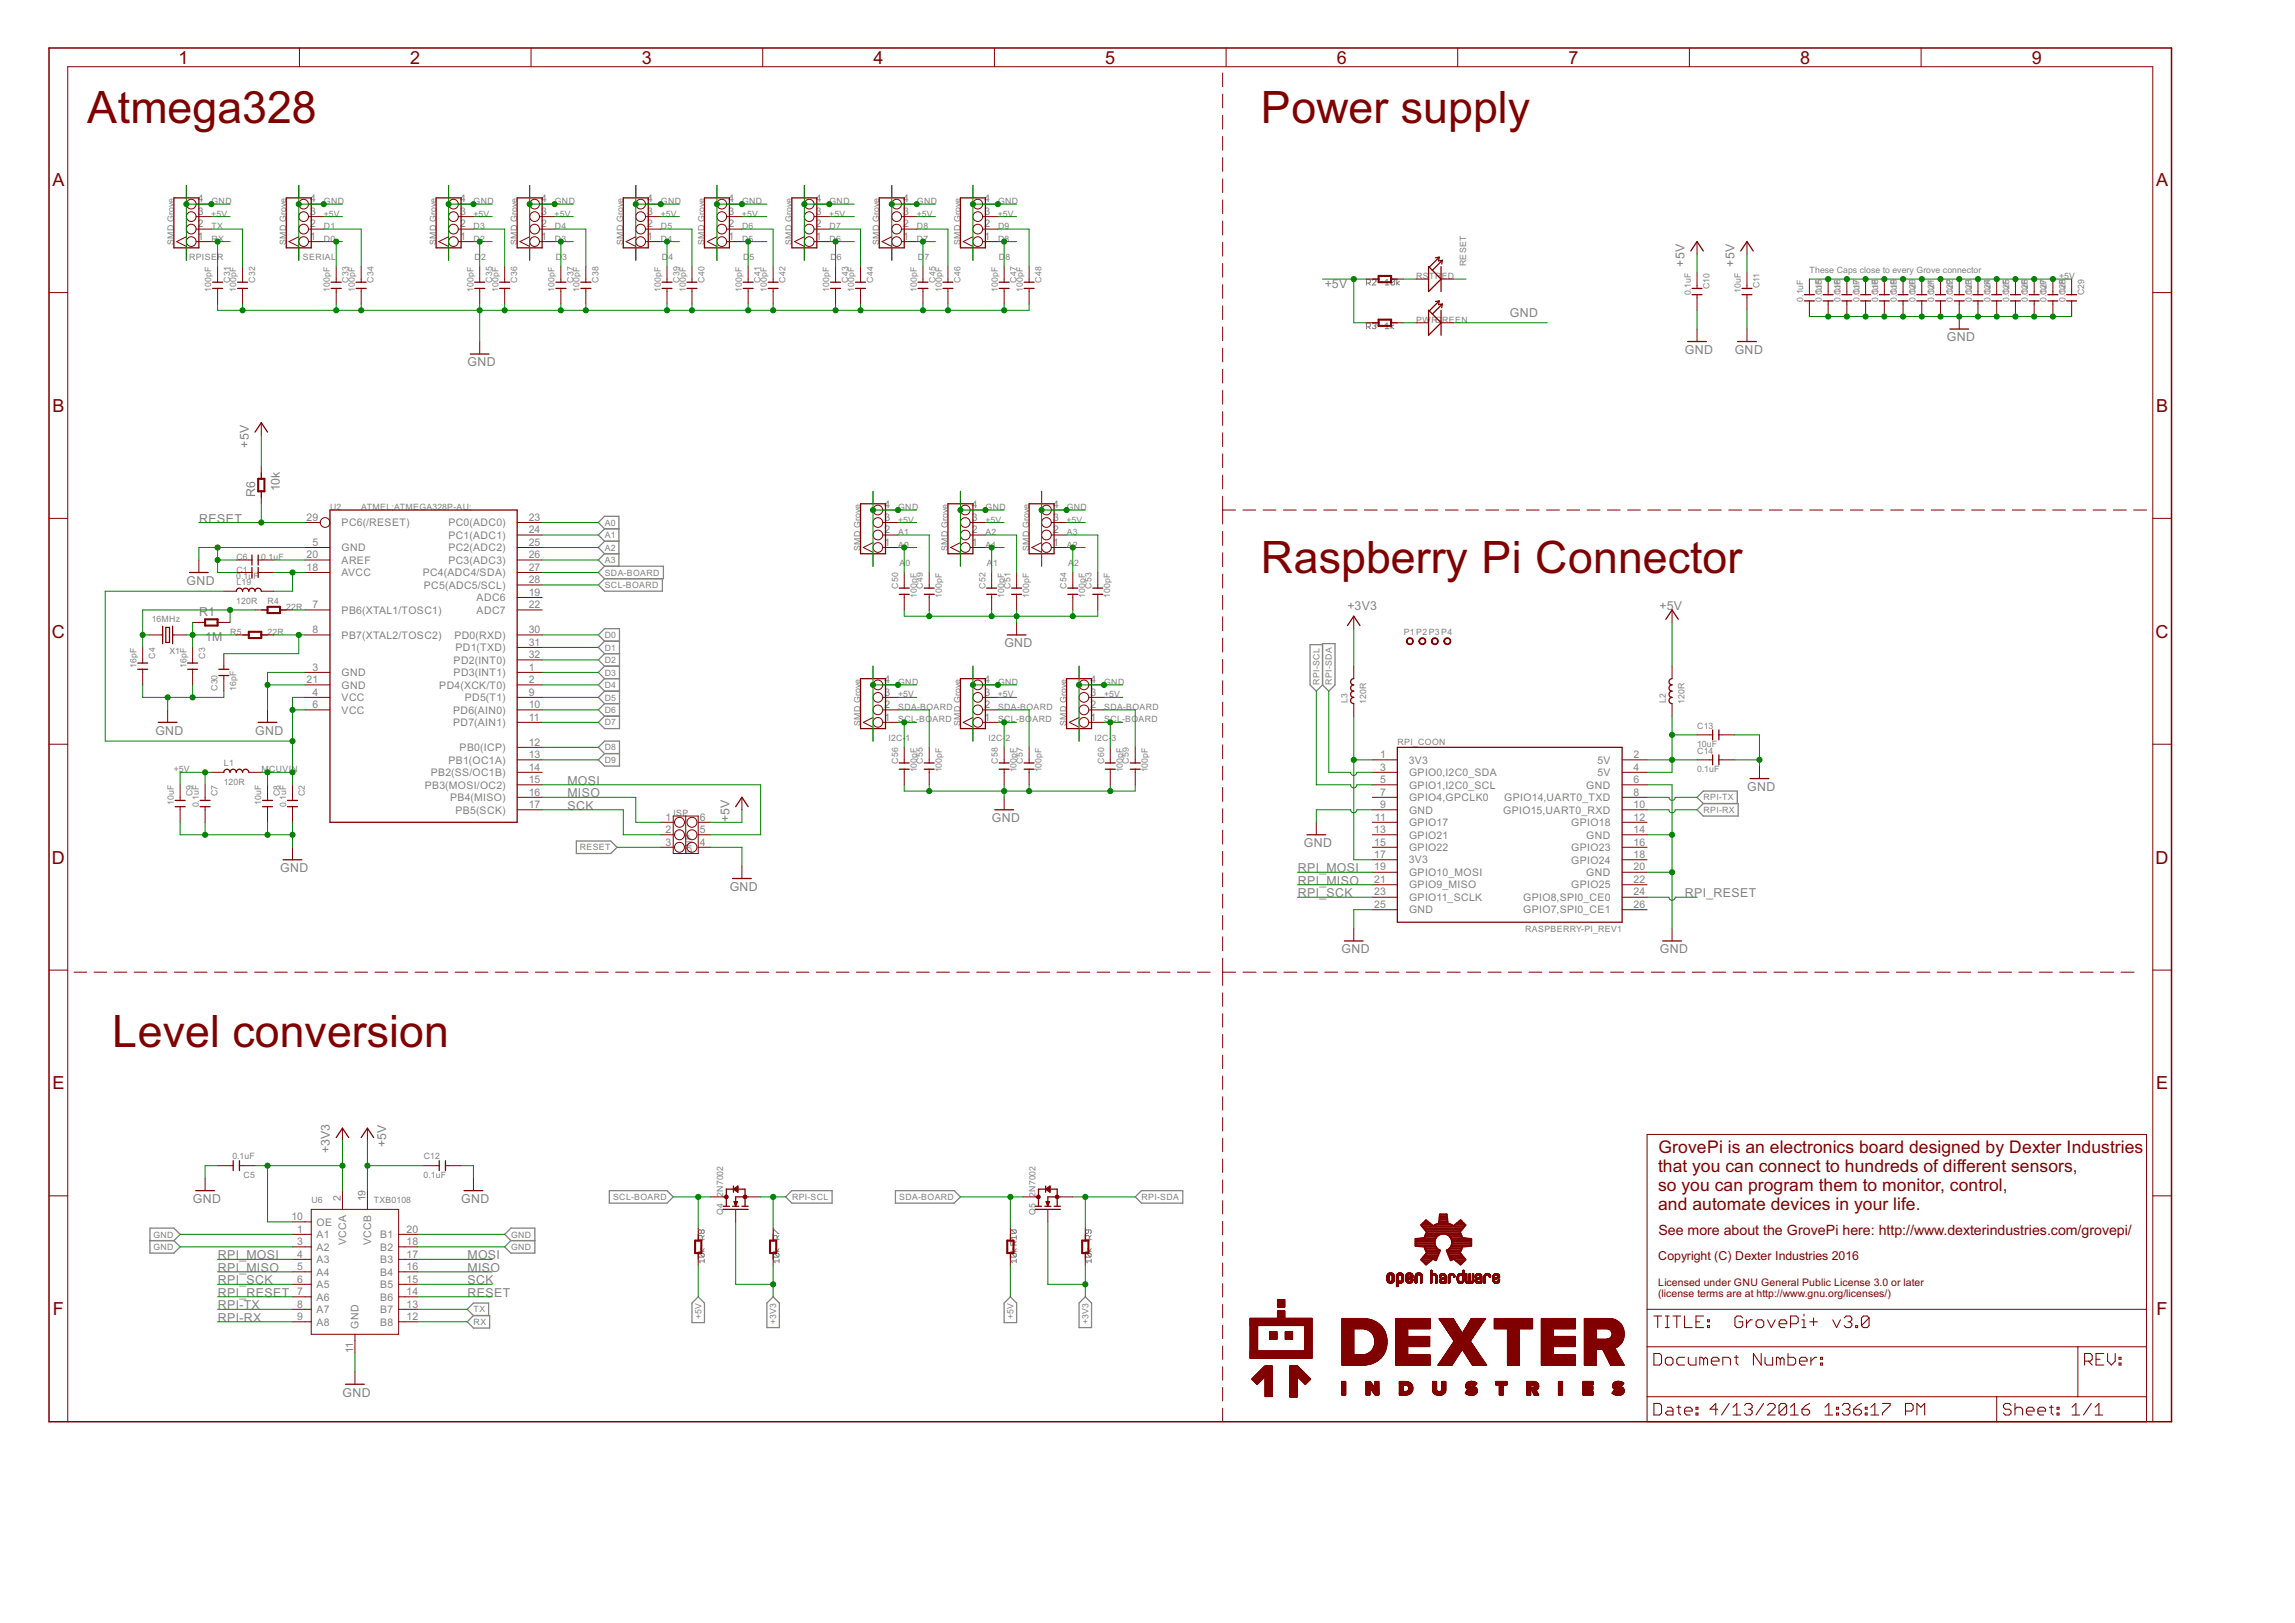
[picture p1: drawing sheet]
<svg xmlns="http://www.w3.org/2000/svg" width="420mm" height="297mm" viewBox="0 0 420 297" stroke-linecap="round" stroke-linejoin="round" font-family="sans-serif">
<defs><g id="words">
<g font-size="9.1" fill="#800000">
<text x="16" y="22.5">Atmega328</text>
<text x="230.8" y="22.5">Power supply</text>
<text x="230.8" y="104.8">Raspberry Pi Connector</text>
<text x="20.5" y="191.6">Level conversion</text>
</g>
<g font-size="3.7" fill="#800000">
<text x="32.7" y="11.7">1</text>
<text x="75.1" y="11.7">2</text>
<text x="117.5" y="11.7">3</text>
<text x="159.9" y="11.7">4</text>
<text x="202.3" y="11.7">5</text>
<text x="244.8" y="11.7">6</text>
<text x="287.2" y="11.7">7</text>
<text x="329.6" y="11.7">8</text>
<text x="372" y="11.7">9</text>
<text x="9.6" y="34">A</text>
<text x="394.7" y="34">A</text>
<text x="9.6" y="75.4">B</text>
<text x="394.7" y="75.4">B</text>
<text x="9.5" y="116.7">C</text>
<text x="394.6" y="116.7">C</text>
<text x="9.5" y="158">D</text>
<text x="394.6" y="158">D</text>
<text x="9.6" y="199.4">E</text>
<text x="394.7" y="199.4">E</text>
<text x="9.7" y="240.7">F</text>
<text x="394.8" y="240.7">F</text>
</g>
<g font-size="3.6" fill="#800000">
<text x="303.6" y="214.5">that you can connect to hundreds of different sensors,</text>
<text x="303.6" y="211.1">GrovePi is an electronics board designed by Dexter Industries</text>
<text x="303.6" y="218">so you can program them to monitor, control,</text>
<text x="303.6" y="221.4">and automate devices in your life.</text>
</g>
<text font-size="2.9" fill="#800000" x="303.6" y="226">See more about the GrovePi here: http://www.dexterindustries.com/grovepi/</text>
<g font-size="2.5" fill="#808080">
<text x="242.5" y="52.7">+5V</text>
<text x="308.4" y="48.8" transform="rotate(-90 308.4 48.8)">+5V</text>
<text x="317.5" y="48.8" transform="rotate(-90 317.5 48.8)">+5V</text>
<text x="276.4" y="57.9">GND</text>
<text x="308.4" y="64.8">GND</text>
<text x="317.6" y="64.8">GND</text>
<text x="356.4" y="62.5">GND</text>
<text x="85.6" y="67.1">GND</text>
<text x="45.5" y="81.9" transform="rotate(-90 45.5 81.9)">+5V</text>
<text x="51.3" y="89.9" transform="rotate(-90 51.3 89.9)">10k</text>
<text x="36.4" y="95.6">RESET</text>
<text x="46.7" y="91" transform="rotate(-90 46.7 91)">R6</text>
<text x="34.2" y="107.1">GND</text>
<text x="36.4" y="112.8">R1</text>
<text x="246.7" y="111.6">+3V3</text>
<text x="303.8" y="111.6">+5</text>
<text x="306.4" y="111.6">V</text>
<text x="37.5" y="117.4">1M</text>
<text x="183.9" y="118.5">GND</text>
<text x="28.4" y="134.5">GND</text>
<text x="46.7" y="134.5">GND</text>
<text x="103.9" y="143.6">MOSI</text>
<text x="103.9" y="145.9">MISO</text>
<text x="103.9" y="148.2">SCK</text>
<text x="319.9" y="144.8">GND</text>
<text x="133.5" y="150.5" transform="rotate(-90 133.5 150.5)">+5V</text>
<text x="181.6" y="150.5">GND</text>
<text x="238.7" y="155.1">GND</text>
<text x="51.3" y="159.6">GND</text>
<text x="237.6" y="161.9">RPI_MISO</text>
<text x="237.6" y="159.6">RPI_MOSI</text>
<text x="133.6" y="163.1">GND</text>
<text x="237.6" y="164.2">RPI_SCK</text>
<text x="308.4" y="164.2">RPI_RESET</text>
<text x="245.6" y="174.5">GND</text>
<text x="303.9" y="174.5">GND</text>
<text x="70.7" y="209.9" transform="rotate(-90 70.7 209.9)">+5V</text>
<text x="60.4" y="211.1" transform="rotate(-90 60.4 211.1)">+3V3</text>
<text x="35.3" y="220.2">GND</text>
<text x="84.4" y="220.2">GND</text>
<text x="39.9" y="232.8">RPI_MISO</text>
<text x="39.9" y="230.5">RPI_MOSI</text>
<text x="85.6" y="230.5">MOSI</text>
<text x="85.6" y="232.8">MISO</text>
<text x="39.9" y="239.6">RPI-TX</text>
<text x="39.9" y="235.1">RPI_SCK</text>
<text x="39.9" y="237.3">RPI_RESET</text>
<text x="85.6" y="237.3">RESET</text>
<text x="85.6" y="235.1">SCK</text>
<text x="39.9" y="241.9">RPI-RX</text>
<text x="62.7" y="255.6">GND</text>
</g>
<text font-size="2.5" fill="#800000" x="303.6" y="230.5">Copyright (C) Dexter Industries 2016</text>
<g font-size="2.1" fill="#808080">
<text x="36.2" y="41.6">2</text>
<text x="36.2" y="39.3">3</text>
<text x="36.2" y="37">4</text>
<text x="56.8" y="41.6">2</text>
<text x="56.8" y="39.3">3</text>
<text x="56.8" y="37">4</text>
<text x="84.2" y="41.6">2</text>
<text x="84.2" y="39.3">3</text>
<text x="84.2" y="37">4</text>
<text x="99.1" y="41.6">2</text>
<text x="99.1" y="39.3">3</text>
<text x="99.1" y="37">4</text>
<text x="118.5" y="41.6">2</text>
<text x="118.5" y="39.3">3</text>
<text x="118.5" y="37">4</text>
<text x="133.4" y="41.6">2</text>
<text x="133.4" y="39.3">3</text>
<text x="133.4" y="37">4</text>
<text x="149.4" y="41.6">2</text>
<text x="149.4" y="39.3">3</text>
<text x="149.4" y="37">4</text>
<text x="165.4" y="41.6">2</text>
<text x="165.4" y="39.3">3</text>
<text x="165.4" y="37">4</text>
<text x="180.2" y="41.6">2</text>
<text x="180.2" y="39.3">3</text>
<text x="180.2" y="37">4</text>
<text x="36.2" y="43.9">1</text>
<text x="56.8" y="43.9">1</text>
<text x="84.2" y="43.9">1</text>
<text x="99.1" y="43.9">1</text>
<text x="118.5" y="43.9">1</text>
<text x="133.4" y="43.9">1</text>
<text x="149.4" y="43.9">1</text>
<text x="165.4" y="43.9">1</text>
<text x="180.2" y="43.9">1</text>
<text x="56.1" y="95.3">29</text>
<text x="96.8" y="95.3">23</text>
<text x="161.9" y="95.3">3</text>
<text x="161.9" y="93">4</text>
<text x="177.9" y="95.3">3</text>
<text x="177.9" y="93">4</text>
<text x="192.8" y="95.3">3</text>
<text x="192.8" y="93">4</text>
<text x="57.2" y="99.9">5</text>
<text x="62.5" y="100.9">GND</text>
<text x="62.5" y="96.3">PC6(/RESET)</text>
<text x="82.1" y="100.9">PC2(ADC2)</text>
<text x="82.1" y="98.6">PC1(ADC1)</text>
<text x="82.1" y="96.3">PC0(ADC0)</text>
<text x="96.8" y="99.9">25</text>
<text x="96.8" y="97.6">24</text>
<text x="161.9" y="99.9">1</text>
<text x="161.9" y="97.6">2</text>
<text x="177.9" y="99.9">1</text>
<text x="177.9" y="97.6">2</text>
<text x="192.8" y="99.9">1</text>
<text x="192.8" y="97.6">2</text>
<text x="56.1" y="102.2">20</text>
<text x="56.1" y="104.5">18</text>
<text x="62.5" y="103.2">AREF</text>
<text x="62.5" y="105.5">AVCC</text>
<text x="77.4" y="105.5">PC4(ADC4/SDA)</text>
<text x="77.6" y="107.8">PC5(ADC5/SCL)</text>
<text x="82.1" y="103.2">PC3(ADC3)</text>
<text x="96.8" y="106.7">28</text>
<text x="96.8" y="104.5">27</text>
<text x="96.8" y="102.2">26</text>
<text x="57.2" y="111.3">7</text>
<text x="62.5" y="112.3">PB6(XTAL1/TOSC1)</text>
<text x="87.3" y="112.3">ADC7</text>
<text x="87.3" y="110">ADC6</text>
<text x="96.8" y="111.3">22</text>
<text x="96.8" y="109">19</text>
<text x="57.2" y="115.9">8</text>
<text x="62.5" y="116.9">PB7(XTAL2/TOSC2)</text>
<text x="83.2" y="116.9">PD0(RXD)</text>
<text x="83.4" y="119.2">PD1(TXD)</text>
<text x="96.8" y="118.2">31</text>
<text x="96.8" y="115.9">30</text>
<text x="56.1" y="125">21</text>
<text x="57.2" y="122.7">3</text>
<text x="62.5" y="123.8">GND</text>
<text x="83.1" y="123.8">PD3(INT1)</text>
<text x="83.1" y="121.5">PD2(INT0)</text>
<text x="96.8" y="125">2</text>
<text x="96.8" y="122.7">1</text>
<text x="96.8" y="120.5">32</text>
<text x="161.9" y="125">4</text>
<text x="180.2" y="125">4</text>
<text x="199.6" y="125">4</text>
<text x="57.2" y="127.3">4</text>
<text x="57.2" y="129.6">6</text>
<text x="62.5" y="126">GND</text>
<text x="62.5" y="128.3">VCC</text>
<text x="62.5" y="130.6">VCC</text>
<text x="80.4" y="126">PD4(XCK/T0)</text>
<text x="83" y="130.6">PD6(AIN0)</text>
<text x="85.1" y="128.3">PD5(T1)</text>
<text x="96.8" y="131.9">11</text>
<text x="96.8" y="129.6">10</text>
<text x="96.8" y="127.3">9</text>
<text x="161.9" y="131.9">1</text>
<text x="161.9" y="129.6">2</text>
<text x="161.9" y="127.3">3</text>
<text x="180.2" y="131.9">1</text>
<text x="180.2" y="129.6">2</text>
<text x="180.2" y="127.3">3</text>
<text x="199.6" y="131.9">1</text>
<text x="199.6" y="129.6">2</text>
<text x="199.6" y="127.3">3</text>
<text x="83" y="132.9">PD7(AIN1)</text>
<text x="84.2" y="137.5">PB0(ICP)</text>
<text x="96.8" y="136.5">12</text>
<text x="78.9" y="142">PB2(SS/OC1B)</text>
<text x="82.1" y="139.8">PB1(OC1A)</text>
<text x="96.8" y="143.3">15</text>
<text x="96.8" y="141">14</text>
<text x="96.8" y="138.7">13</text>
<text x="252.6" y="138.7">1</text>
<text x="252.6" y="141">3</text>
<text x="252.6" y="143.3">5</text>
<text x="257.9" y="139.8">3V3</text>
<text x="258" y="142">GPIO0,I2C0_SDA</text>
<text x="292.4" y="139.8">5V</text>
<text x="292.4" y="142">5V</text>
<text x="299.1" y="138.7">2</text>
<text x="299.1" y="141">4</text>
<text x="299.1" y="143.3">6</text>
<text x="77.8" y="144.3">PB3(MOSI/OC2)</text>
<text x="82.4" y="146.6">PB4(MISO)</text>
<text x="83.4" y="148.9">PB5(SCK)</text>
<text x="96.8" y="147.9">17</text>
<text x="96.8" y="145.6">16</text>
<text x="252.6" y="145.6">7</text>
<text x="252.6" y="147.9">9</text>
<text x="258" y="144.3">GPIO1,I2C0_SCL</text>
<text x="258" y="146.6">GPIO4,GPCLK0</text>
<text x="258" y="148.9">GND</text>
<text x="275.2" y="148.9">GPIO15,UART0_RXD</text>
<text x="275.4" y="146.6">GPIO14,UART0_TXD</text>
<text x="290.4" y="144.3">GND</text>
<text x="299.1" y="145.6">8</text>
<text x="299.1" y="147.9">10</text>
<text x="121.9" y="150.2">1</text>
<text x="121.9" y="152.5">2</text>
<text x="121.9" y="154.7">3</text>
<text x="128.2" y="154.7">4</text>
<text x="128.2" y="152.5">5</text>
<text x="128.2" y="150.2">6</text>
<text x="251.6" y="152.5">13</text>
<text x="251.6" y="154.7">15</text>
<text x="251.7" y="150.2">11</text>
<text x="258" y="151.2">GPIO17</text>
<text x="258" y="153.5">GPIO21</text>
<text x="258" y="155.7">GPIO22</text>
<text x="287.7" y="151.2">GPIO18</text>
<text x="287.7" y="155.8">GPIO23</text>
<text x="290.4" y="153.5">GND</text>
<text x="299.1" y="150.2">12</text>
<text x="299.1" y="152.5">14</text>
<text x="299.1" y="154.7">16</text>
<text x="251.6" y="157">17</text>
<text x="251.6" y="159.3">19</text>
<text x="251.6" y="161.6">21</text>
<text x="257.9" y="158">3V3</text>
<text x="258" y="160.3">GPIO10_MOSI</text>
<text x="287.7" y="158">GPIO24</text>
<text x="290.4" y="160.3">GND</text>
<text x="299.1" y="157">18</text>
<text x="299.1" y="159.3">20</text>
<text x="299.1" y="161.6">22</text>
<text x="251.6" y="163.9">23</text>
<text x="251.6" y="166.2">25</text>
<text x="258" y="162.6">GPIO9_MISO</text>
<text x="258" y="164.9">GPIO11_SCLK</text>
<text x="258" y="167.2">GND</text>
<text x="278.9" y="164.9">GPIO8,SPI0_CE0</text>
<text x="278.9" y="167.2">GPIO7,SPI0_CE1</text>
<text x="287.7" y="162.6">GPIO25</text>
<text x="299.1" y="163.9">24</text>
<text x="299.1" y="166.2">26</text>
<text x="62.4" y="219.9" transform="rotate(-90 62.4 219.9)">2</text>
<text x="66.9" y="219.9" transform="rotate(-90 66.9 219.9)">19</text>
<text x="53.4" y="223.3">10</text>
<text x="54.4" y="225.6">1</text>
<text x="54.4" y="227.9">3</text>
<text x="58" y="226.6">A1</text>
<text x="58" y="224.3">OE</text>
<text x="63.4" y="227.9" transform="rotate(-90 63.4 227.9)">VCCA</text>
<text x="67.9" y="227.9" transform="rotate(-90 67.9 227.9)">VCCB</text>
<text x="69.6" y="226.6">B1</text>
<text x="74.4" y="227.9">18</text>
<text x="74.4" y="225.6">20</text>
<text x="54.4" y="230.2">4</text>
<text x="54.4" y="232.5">5</text>
<text x="58" y="228.9">A2</text>
<text x="58" y="231.2">A3</text>
<text x="58" y="233.5">A4</text>
<text x="69.6" y="233.5">B4</text>
<text x="69.6" y="231.2">B3</text>
<text x="69.6" y="228.9">B2</text>
<text x="74.4" y="232.5">16</text>
<text x="74.4" y="230.2">17</text>
<text x="54.4" y="234.7">6</text>
<text x="54.4" y="237">7</text>
<text x="54.4" y="239.3">8</text>
<text x="58" y="235.7">A5</text>
<text x="58" y="238">A6</text>
<text x="69.6" y="238">B6</text>
<text x="69.6" y="235.7">B5</text>
<text x="74.4" y="239.3">13</text>
<text x="74.4" y="237">14</text>
<text x="74.4" y="234.7">15</text>
<text x="54.4" y="241.6">9</text>
<text x="58" y="240.3">A7</text>
<text x="58" y="242.6">A8</text>
<text x="65.7" y="243.2" transform="rotate(-90 65.7 243.2)">GND</text>
<text x="69.6" y="242.6">B8</text>
<text x="69.6" y="240.3">B7</text>
<text x="74.4" y="241.6">12</text>
<text x="64.7" y="247.7" transform="rotate(-90 64.7 247.7)">11</text>
</g>
<g font-size="2.1" fill="#800000">
<text x="303.6" y="237.4">(license terms are at http://www.gnu.org/licenses/)</text>
<text x="303.6" y="235.3">Licensed under GNU General Public License 3.0 or later</text>
</g>
<g font-size="1.8" fill="#808080">
<text x="38.7" y="39.6">+5V</text>
<text x="38.7" y="37.4">GND</text>
<text x="38.7" y="41.9">TX</text>
<text x="59.3" y="39.6">+5V</text>
<text x="59.3" y="37.4">GND</text>
<text x="59.3" y="41.9">D1</text>
<text x="86.7" y="39.6">+5V</text>
<text x="86.7" y="37.4">GND</text>
<text x="86.7" y="41.9">D3</text>
<text x="101.5" y="39.6">+5V</text>
<text x="101.6" y="37.4">GND</text>
<text x="101.6" y="41.9">D4</text>
<text x="121" y="39.6">+5V</text>
<text x="121" y="37.4">GND</text>
<text x="121" y="41.9">D5</text>
<text x="135.8" y="39.6">+5V</text>
<text x="135.9" y="37.4">GND</text>
<text x="135.9" y="41.9">D6</text>
<text x="151.8" y="39.6">+5V</text>
<text x="151.9" y="37.4">GND</text>
<text x="151.9" y="41.9">D7</text>
<text x="167.8" y="39.6">+5V</text>
<text x="167.9" y="37.4">GND</text>
<text x="167.9" y="41.9">D8</text>
<text x="182.7" y="39.6">+5V</text>
<text x="182.7" y="37.4">GND</text>
<text x="182.7" y="41.9">D9</text>
<text x="31.8" y="44.8" transform="rotate(-90 31.8 44.8)">SMD Grove</text>
<text x="34.6" y="47.6">RPISER</text>
<text x="38.7" y="44.2">RX</text>
<text x="52.4" y="44.8" transform="rotate(-90 52.4 44.8)">SMD Grove</text>
<text x="55.5" y="47.6">SERIAL</text>
<text x="59.3" y="44.2">D0</text>
<text x="79.8" y="44.8" transform="rotate(-90 79.8 44.8)">SMD Grove</text>
<text x="86.7" y="44.2">D2</text>
<text x="86.9" y="47.6">D</text>
<text x="88.1" y="47.6">2</text>
<text x="94.7" y="44.8" transform="rotate(-90 94.7 44.8)">SMD Grove</text>
<text x="101.6" y="44.2">D3</text>
<text x="101.7" y="47.6">D</text>
<text x="102.9" y="47.6">3</text>
<text x="114.1" y="44.8" transform="rotate(-90 114.1 44.8)">SMD Grove</text>
<text x="121" y="44.2">D4</text>
<text x="121.2" y="47.6">D</text>
<text x="122.4" y="47.6">4</text>
<text x="129" y="44.8" transform="rotate(-90 129 44.8)">SMD Grove</text>
<text x="135.9" y="44.2">D5</text>
<text x="136" y="47.6">D</text>
<text x="137.2" y="47.6">5</text>
<text x="145" y="44.8" transform="rotate(-90 145 44.8)">SMD Grove</text>
<text x="151.9" y="44.2">D6</text>
<text x="152" y="47.6">D</text>
<text x="153.2" y="47.6">6</text>
<text x="161" y="44.8" transform="rotate(-90 161 44.8)">SMD Grove</text>
<text x="167.9" y="44.2">D7</text>
<text x="168" y="47.6">D</text>
<text x="169.2" y="47.6">7</text>
<text x="175.8" y="44.8" transform="rotate(-90 175.8 44.8)">SMD Grove</text>
<text x="182.7" y="44.2">D8</text>
<text x="182.9" y="47.6">D</text>
<text x="184.1" y="47.6">8</text>
<text x="38.7" y="53.4" transform="rotate(-90 38.7 53.4)">100pF</text>
<text x="42.1" y="51.8" transform="rotate(-90 42.1 51.8)">C31</text>
<text x="43.3" y="53.4" transform="rotate(-90 43.3 53.4)">100pF</text>
<text x="46.7" y="51.8" transform="rotate(-90 46.7 51.8)">C32</text>
<text x="60.4" y="53.4" transform="rotate(-90 60.4 53.4)">100pF</text>
<text x="63.8" y="51.8" transform="rotate(-90 63.8 51.8)">C33</text>
<text x="65" y="53.4" transform="rotate(-90 65 53.4)">100pF</text>
<text x="68.4" y="51.8" transform="rotate(-90 68.4 51.8)">C34</text>
<text x="86.7" y="53.4" transform="rotate(-90 86.7 53.4)">100pF</text>
<text x="90.1" y="51.8" transform="rotate(-90 90.1 51.8)">C35</text>
<text x="91.3" y="53.4" transform="rotate(-90 91.3 53.4)">100pF</text>
<text x="94.7" y="51.8" transform="rotate(-90 94.7 51.8)">C36</text>
<text x="101.5" y="53.4" transform="rotate(-90 101.5 53.4)">100pF</text>
<text x="105" y="51.8" transform="rotate(-90 105 51.8)">C37</text>
<text x="106.1" y="53.4" transform="rotate(-90 106.1 53.4)">100pF</text>
<text x="109.5" y="51.8" transform="rotate(-90 109.5 51.8)">C38</text>
<text x="121" y="53.4" transform="rotate(-90 121 53.4)">100pF</text>
<text x="124.4" y="51.8" transform="rotate(-90 124.4 51.8)">C39</text>
<text x="125.5" y="53.4" transform="rotate(-90 125.5 53.4)">100pF</text>
<text x="129" y="51.8" transform="rotate(-90 129 51.8)">C40</text>
<text x="135.8" y="53.4" transform="rotate(-90 135.8 53.4)">100pF</text>
<text x="139.3" y="51.8" transform="rotate(-90 139.3 51.8)">C41</text>
<text x="140.4" y="53.4" transform="rotate(-90 140.4 53.4)">100pF</text>
<text x="143.8" y="51.8" transform="rotate(-90 143.8 51.8)">C42</text>
<text x="151.8" y="53.4" transform="rotate(-90 151.8 53.4)">100pF</text>
<text x="155.3" y="51.8" transform="rotate(-90 155.3 51.8)">C43</text>
<text x="156.4" y="53.4" transform="rotate(-90 156.4 53.4)">100pF</text>
<text x="159.8" y="51.8" transform="rotate(-90 159.8 51.8)">C44</text>
<text x="167.8" y="53.4" transform="rotate(-90 167.8 53.4)">100pF</text>
<text x="171.3" y="51.8" transform="rotate(-90 171.3 51.8)">C45</text>
<text x="172.4" y="53.4" transform="rotate(-90 172.4 53.4)">100pF</text>
<text x="175.8" y="51.8" transform="rotate(-90 175.8 51.8)">C46</text>
<text x="182.7" y="53.4" transform="rotate(-90 182.7 53.4)">100pF</text>
<text x="186.1" y="51.8" transform="rotate(-90 186.1 51.8)">C47</text>
<text x="187.3" y="53.4" transform="rotate(-90 187.3 53.4)">100pF</text>
<text x="190.7" y="51.8" transform="rotate(-90 190.7 51.8)">C48</text>
<text x="259.3" y="51.1">RS</text>
<text x="261.7" y="51.1">TR</text>
<text x="263.9" y="51.1">ED</text>
<text x="268.4" y="48.8" transform="rotate(-90 268.4 48.8)">RESET</text>
<text x="313" y="52.9" transform="rotate(-90 313 52.9)">C10</text>
<text x="318.7" y="53.6" transform="rotate(-90 318.7 53.6)">10uF</text>
<text x="322.1" y="52.8" transform="rotate(-90 322.1 52.8)">C11</text>
<text x="331.3" y="49.9">These Caps close to every Grove connector</text>
<text x="333.5" y="53.9" transform="rotate(-90 333.5 53.9)">1uF</text>
<text x="337" y="53.9" transform="rotate(-90 337 53.9)">1uF</text>
<text x="340.4" y="53.9" transform="rotate(-90 340.4 53.9)">1uF</text>
<text x="343.8" y="53.9" transform="rotate(-90 343.8 53.9)">1uF</text>
<text x="347.3" y="53.9" transform="rotate(-90 347.3 53.9)">1uF</text>
<text x="350.7" y="53.9" transform="rotate(-90 350.7 53.9)">1uF</text>
<text x="354.1" y="53.9" transform="rotate(-90 354.1 53.9)">1uF</text>
<text x="357.5" y="53.9" transform="rotate(-90 357.5 53.9)">1uF</text>
<text x="361" y="53.9" transform="rotate(-90 361 53.9)">1uF</text>
<text x="364.4" y="53.9" transform="rotate(-90 364.4 53.9)">1uF</text>
<text x="367.8" y="53.9" transform="rotate(-90 367.8 53.9)">1uF</text>
<text x="371.3" y="53.9" transform="rotate(-90 371.3 53.9)">1uF</text>
<text x="374.7" y="53.9" transform="rotate(-90 374.7 53.9)">1uF</text>
<text x="377" y="51.1">+5V</text>
<text x="378.1" y="53.9" transform="rotate(-90 378.1 53.9)">1uF</text>
<text x="259.3" y="59.1">PW</text>
<text x="262.1" y="59.1">RG</text>
<text x="264" y="59.1">REEN</text>
<text x="309.5" y="54.1" transform="rotate(-90 309.5 54.1)">0.1uF</text>
<text x="330.1" y="55.2" transform="rotate(-90 330.1 55.2)">0.1uF</text>
<text x="333.5" y="55.2" transform="rotate(-90 333.5 55.2)">0.C15</text>
<text x="337" y="55.2" transform="rotate(-90 337 55.2)">0.C16</text>
<text x="340.4" y="55.2" transform="rotate(-90 340.4 55.2)">0.C17</text>
<text x="343.8" y="55.2" transform="rotate(-90 343.8 55.2)">0.C18</text>
<text x="347.3" y="55.2" transform="rotate(-90 347.3 55.2)">0.C19</text>
<text x="350.7" y="55.2" transform="rotate(-90 350.7 55.2)">0.C20</text>
<text x="354.1" y="55.2" transform="rotate(-90 354.1 55.2)">0.C21</text>
<text x="357.5" y="55.2" transform="rotate(-90 357.5 55.2)">0.C22</text>
<text x="361" y="55.2" transform="rotate(-90 361 55.2)">0.C23</text>
<text x="364.4" y="55.2" transform="rotate(-90 364.4 55.2)">0.C24</text>
<text x="367.8" y="55.2" transform="rotate(-90 367.8 55.2)">0.C25</text>
<text x="371.3" y="55.2" transform="rotate(-90 371.3 55.2)">0.C26</text>
<text x="374.7" y="55.2" transform="rotate(-90 374.7 55.2)">0.C27</text>
<text x="378.1" y="55.2" transform="rotate(-90 378.1 55.2)">0.C28</text>
<text x="381.5" y="54" transform="rotate(-90 381.5 54)">C29</text>
<text x="60.4" y="93.4">U2</text>
<text x="66.1" y="93.4">ATMEL;ATMEGA328P-AU;</text>
<text x="164.4" y="95.6">+5V</text>
<text x="164.4" y="93.4">GND</text>
<text x="180.4" y="95.6">+5V</text>
<text x="180.4" y="93.4">GND</text>
<text x="195.3" y="95.6">+5V</text>
<text x="195.3" y="93.4">GND</text>
<text x="110.7" y="96.2">A0</text>
<text x="110.7" y="98.5">A1</text>
<text x="110.7" y="100.8">A2</text>
<text x="157.5" y="100.8" transform="rotate(-90 157.5 100.8)">SMD Grove</text>
<text x="164.4" y="100.2">A</text>
<text x="164.4" y="97.9">A1</text>
<text x="165.5" y="100.2">0</text>
<text x="173.5" y="100.8" transform="rotate(-90 173.5 100.8)">SMD Grove</text>
<text x="180.4" y="100.2">A1</text>
<text x="180.4" y="97.9">A2</text>
<text x="188.4" y="100.8" transform="rotate(-90 188.4 100.8)">SMD Grove</text>
<text x="195.3" y="100.2">A2</text>
<text x="195.3" y="97.9">A3</text>
<text x="43.3" y="105.9">0.1uF</text>
<text x="43.3" y="104.8">C1</text>
<text x="43.3" y="102.5">C6</text>
<text x="43.3" y="107.1">L19</text>
<text x="47.8" y="102.5">0.1uF</text>
<text x="110.7" y="103.1">A3</text>
<text x="110.7" y="105.4">SDA-BOARD</text>
<text x="110.7" y="107.6">SCL-BOARD</text>
<text x="164.4" y="107.8" transform="rotate(-90 164.4 107.8)">C50</text>
<text x="164.7" y="103.6">A</text>
<text x="165.8" y="103.6">0</text>
<text x="169" y="107.8" transform="rotate(-90 169 107.8)">C49</text>
<text x="180.4" y="107.8" transform="rotate(-90 180.4 107.8)">C52</text>
<text x="180.7" y="103.6">A</text>
<text x="181.8" y="103.6">1</text>
<text x="185" y="107.8" transform="rotate(-90 185 107.8)">C51</text>
<text x="195.3" y="107.8" transform="rotate(-90 195.3 107.8)">C54</text>
<text x="195.5" y="103.6">A</text>
<text x="196.7" y="103.6">2</text>
<text x="199.8" y="107.8" transform="rotate(-90 199.8 107.8)">C53</text>
<text x="27.8" y="113.9">16MHz</text>
<text x="43.3" y="110.5">120R</text>
<text x="49" y="110.5">R4</text>
<text x="52.4" y="111.6">22R</text>
<text x="167.8" y="109.4" transform="rotate(-90 167.8 109.4)">100pF</text>
<text x="172.4" y="109.4" transform="rotate(-90 172.4 109.4)">100pF</text>
<text x="183.8" y="109.4" transform="rotate(-90 183.8 109.4)">100pF</text>
<text x="188.4" y="109.4" transform="rotate(-90 188.4 109.4)">100pF</text>
<text x="198.7" y="109.4" transform="rotate(-90 198.7 109.4)">100pF</text>
<text x="203.3" y="109.4" transform="rotate(-90 203.3 109.4)">100pF</text>
<text x="31" y="119.6">X1</text>
<text x="42.1" y="116.2">R5</text>
<text x="49" y="116.2">22R</text>
<text x="110.7" y="119.1">D1</text>
<text x="110.7" y="116.8">D0</text>
<text x="257" y="116.2">P1P2P3P4</text>
<text x="25" y="122.2" transform="rotate(-90 25 122.2)">16pF</text>
<text x="28.4" y="120.6" transform="rotate(-90 28.4 120.6)">C4</text>
<text x="34.1" y="122.2" transform="rotate(-90 34.1 122.2)">16pF</text>
<text x="37.5" y="120.6" transform="rotate(-90 37.5 120.6)">C3</text>
<text x="110.7" y="125.9">D4</text>
<text x="110.7" y="123.6">D3</text>
<text x="110.7" y="121.4">D2</text>
<text x="164.4" y="125.4">GND</text>
<text x="182.7" y="125.4">GND</text>
<text x="202.1" y="125.4">GND</text>
<text x="241.5" y="125.3" transform="rotate(-90 241.5 125.3)">RPI-SCL</text>
<text x="243.8" y="125.3" transform="rotate(-90 243.8 125.3)">RPI-SDA</text>
<text x="39.8" y="126.5" transform="rotate(-90 39.8 126.5)">C30</text>
<text x="43.3" y="126.5" transform="rotate(-90 43.3 126.5)">16pF</text>
<text x="110.7" y="130.5">D6</text>
<text x="110.7" y="128.2">D5</text>
<text x="164.4" y="127.6">+5V</text>
<text x="164.4" y="129.9">SDA-BOARD</text>
<text x="182.7" y="127.6">+5V</text>
<text x="182.7" y="129.9">SDA-BOARD</text>
<text x="202.1" y="127.6">+5V</text>
<text x="202.1" y="129.9">SDA-BOARD</text>
<text x="246.7" y="128.8" transform="rotate(-90 246.7 128.8)">L3</text>
<text x="250.1" y="128.8" transform="rotate(-90 250.1 128.8)">120R</text>
<text x="305" y="128.8" transform="rotate(-90 305 128.8)">L2</text>
<text x="308.4" y="128.8" transform="rotate(-90 308.4 128.8)">120R</text>
<text x="110.7" y="137.4">D8</text>
<text x="110.7" y="132.8">D7</text>
<text x="157.5" y="132.8" transform="rotate(-90 157.5 132.8)">SMD Grove</text>
<text x="162.7" y="135.6">I2C-</text>
<text x="164.4" y="132.2">S</text>
<text x="165.6" y="132.2">CL-BOARD</text>
<text x="165.8" y="135.6">1</text>
<text x="175.8" y="132.8" transform="rotate(-90 175.8 132.8)">SMD Grove</text>
<text x="181" y="135.6">I2C-</text>
<text x="182.7" y="132.2">S</text>
<text x="183.9" y="132.2">CL-BOARD</text>
<text x="184.1" y="135.6">2</text>
<text x="195.3" y="132.8" transform="rotate(-90 195.3 132.8)">SMD Grove</text>
<text x="200.4" y="135.6">I2C-</text>
<text x="202.1" y="132.2">S</text>
<text x="203.3" y="132.2">CL-BO</text>
<text x="203.5" y="135.6">3</text>
<text x="208.5" y="132.2">ARD</text>
<text x="255.9" y="136.3">RPI_COON</text>
<text x="310.7" y="136.8">10uF</text>
<text x="310.7" y="133.4">C13</text>
<text x="310.7" y="137.9">C14</text>
<text x="31.8" y="141.3">+5V</text>
<text x="41" y="143.6">120R</text>
<text x="41" y="140.2">L1</text>
<text x="47.9" y="141.3">MCUVIN</text>
<text x="110.7" y="139.6">D9</text>
<text x="164.4" y="139.8" transform="rotate(-90 164.4 139.8)">C56</text>
<text x="167.8" y="141.4" transform="rotate(-90 167.8 141.4)">100pF</text>
<text x="169" y="139.8" transform="rotate(-90 169 139.8)">C55</text>
<text x="172.4" y="141.4" transform="rotate(-90 172.4 141.4)">100pF</text>
<text x="182.7" y="139.8" transform="rotate(-90 182.7 139.8)">C58</text>
<text x="186.1" y="141.4" transform="rotate(-90 186.1 141.4)">100pF</text>
<text x="187.3" y="139.8" transform="rotate(-90 187.3 139.8)">C57</text>
<text x="190.7" y="141.4" transform="rotate(-90 190.7 141.4)">100pF</text>
<text x="202.1" y="139.8" transform="rotate(-90 202.1 139.8)">C60</text>
<text x="205.5" y="141.4" transform="rotate(-90 205.5 141.4)">100pF</text>
<text x="206.7" y="139.8" transform="rotate(-90 206.7 139.8)">C59</text>
<text x="210.1" y="141.4" transform="rotate(-90 210.1 141.4)">100pF</text>
<text x="310.7" y="141.3">0.1uF</text>
<text x="31.8" y="147.3" transform="rotate(-90 31.8 147.3)">10uF</text>
<text x="35.3" y="145.7" transform="rotate(-90 35.3 145.7)">C9</text>
<text x="36.4" y="147.8" transform="rotate(-90 36.4 147.8)">0.1uF</text>
<text x="39.8" y="145.7" transform="rotate(-90 39.8 145.7)">C7</text>
<text x="47.8" y="147.3" transform="rotate(-90 47.8 147.3)">10uF</text>
<text x="51.3" y="145.7" transform="rotate(-90 51.3 145.7)">C8</text>
<text x="52.4" y="147.8" transform="rotate(-90 52.4 147.8)">0.1uF</text>
<text x="55.8" y="145.7" transform="rotate(-90 55.8 145.7)">C2</text>
<text x="123.3" y="149.3">ISP</text>
<text x="311.9" y="148.8">RPI-RX</text>
<text x="311.9" y="146.5">RPI-TX</text>
<text x="106.1" y="155.6">RESET</text>
<text x="126.7" y="156.2" transform="rotate(-90 126.7 156.2)">DNP</text>
<text x="279.2" y="170.6">RASPBERRY-PI_REV1</text>
<text x="42.5" y="212.2">0.1uF</text>
<text x="44.6" y="215.6">C5</text>
<text x="77.5" y="215.6">0.1uF</text>
<text x="77.6" y="212.2">C12</text>
<text x="57" y="220.2">U6</text>
<text x="68.4" y="220.2">TXB0108</text>
<text x="112.2" y="219.6">SCL-BOARD</text>
<text x="132.4" y="221.2" transform="rotate(-90 132.4 221.2)">4</text>
<text x="132.4" y="219.1" transform="rotate(-90 132.4 219.1)">2N7002</text>
<text x="145" y="219.6">RPI-SCL</text>
<text x="164.6" y="219.6">SDA-BOARD</text>
<text x="189.5" y="219.1" transform="rotate(-90 189.5 219.1)">2N7002</text>
<text x="209" y="219.6">RPI-SDA</text>
<text x="28.1" y="226.5">GND</text>
<text x="93.6" y="226.5">GND</text>
<text x="132.4" y="222.5" transform="rotate(-90 132.4 222.5)">Q</text>
<text x="189.5" y="222.5" transform="rotate(-90 189.5 222.5)">Q5</text>
<text x="28.1" y="228.8">GND</text>
<text x="93.6" y="228.8">GND</text>
<text x="86.7" y="242.5">RX</text>
<text x="86.7" y="240.2">TX</text>
<text x="128.4" y="241.4" transform="rotate(-90 128.4 241.4)">+5V</text>
<text x="142.1" y="242.3" transform="rotate(-90 142.1 242.3)">+3V3</text>
<text x="185.5" y="241.4" transform="rotate(-90 185.5 241.4)">+5V</text>
<text x="199.3" y="242.3" transform="rotate(-90 199.3 242.3)">+3V3</text>
</g>
</g></defs>
<g fill="none" stroke="#808080" stroke-width=".18">
<path d="M250.2 51.8h.5l.2-.2v-.3l-.2-.2h-.5v1.1M250.2 59.8h.5l.2-.2v-.3l-.2-.2h-.5v1.1M250.5 51.8l.4 .4M250.5 59.8l.4 .4M251.2 51.3l.2-.2h.3l.2 .2v.2l-.7 .7h.7M251.2 59.3l.2-.2h.3l.2 .2-.2 .3M251.6 59.6h.1M251.7 59.6l.2 .2-.2 .4h-.3l-.2-.2M253.6 51.5l.3-.4v1.1M253.6 59.5l.3-.4v1.1M253.6 52.2h.7M254.7 59.1v1.1"/>
<path d="M255.2 59.5l-.5 .3 .5 .4M255.3 51.3v.7l-.1 .2h-.4l-.1-.2M255.3 51.3l-.1-.2h-.4l-.1 .2v.7M255.3 51.3l-.6 .7M255.7 51.1v1.1M256.2 51.5l-.5 .3 .5 .4M253.6 60.2h.7M127.9 229h1M128.1 229.4l-.2 .2v.3l.2 .2h.6M128.1 229.4h.6l.2 .2v.3l-.2 .2M128.1 229.4l.6 .7M128.2 228.5l.4 .5 .3-.5"/>
<path d="M128.4 225.3l.2-.2 .3 .2v.3l-.2 .2-.3-.2M128.4 225.3l-.2-.2-.3 .2v.3l.2 .2 .3-.2M128.4 225.3v.3M128.6 226.8v-.5l-.2-.2h-.3l-.2 .2v.5h1M128.9 230.8h-1l.3 .3M128.9 230.4v.7M128.9 226.1l-.3 .4M141.6 225.8v-.7h.2l.7 .7h.1M141.6 229h1M141.8 229.4h.7l.1 .2v.3l-.1 .2M141.8 229.4l-.2 .2v.3l.2 .2h.7M141.8 229.4l.7 .7"/>
<path d="M141.9 228.5l.4 .5 .3-.5M142.3 226.8v-.5l-.2-.2h-.3l-.2 .2v.5h1M142.6 230.8h-1l.3 .3M142.6 230.4v.7M142.6 226.1l-.3 .4M185 229h1.1M185.2 229.4l-.2 .2v.3l.2 .2h.7M185.2 229.4h.7l.2 .2v.3l-.2 .2M185.2 225.1h.7l.2 .2v.3l-.2 .2M185.2 225.1l-.2 .2v.3l.2 .2h.7M185.2 229.4l.7 .7M185.2 225.1l.7 .7"/>
<path d="M185.4 228.5l.3 .5 .4-.5M185.7 227.9v-.5l-.2-.2h-.3l-.2 .2v.5h1.1M186.1 230.8h-1.1l.4 .3M186.1 226.1v.7M186.1 230.4v.7M186.1 227.2l-.4 .3M186.1 226.5h-1.1l.4 .3M198.7 229h1.1M198.9 229.4l-.2 .2v.3l.2 .2h.7M198.9 229.4h.7l.2 .2v.3l-.2 .2M198.9 229.4l.7 .7M199.1 228.5l.3 .5 .4-.5"/>
<path d="M199.3 225.1v.5l-.2 .2-.4-.2v-.3l.2-.2h.7l.2 .2v.3l-.2 .2M199.4 226.8v-.5l-.1-.2h-.4l-.2 .2v.5h1.1M199.8 230.8h-1.1l.4 .3M199.8 230.4v.7M199.8 226.1l-.4 .4"/>
</g>
<g fill="none" stroke="#808080" stroke-width=".23">
<path d="M110.7 96.8l-1.2-1.2 1.2-1.1h2.6v9.1M110.7 96.8h2.6M110.7 96.8l-1.2 1.1 1.2 1.2M110.7 99.1h2.6M110.7 99.1l-1.2 1.1 1.2 1.1M110.7 101.3h2.6M110.7 101.3l-1.2 1.2 1.2 1.1M110.7 103.6h10.8v2.3h-10.8M110.7 103.6l-1.2 1.2 1.2 1.1M110.7 105.9l-1.2 1.2 1.2 1.1h10.6v-2.3M110.7 117.3l-1.2-1.1 1.2-1.1h2.7v18.2h-2.7l-1.2-1.1 1.2-1.1M110.7 119.6l-1.2 1.2 1.2 1.1"/>
<path d="M110.7 119.6h2.7M110.7 117.3l-1.2 1.2 1.2 1.1M110.7 117.3h2.7M242.1 117.8h2.3v7.5l-1.1 1.2-1.2-1.2zM242.1 118h-2.3v7.3l1.2 1.2 1.1-1.2M109.5 136.8l1.2-1.2h2.7v4.6h-2.7l-1.2-1.1 1.2-1.2zM110.7 137.9h2.7M110.7 131.1h2.7M110.7 128.8l-1.2 1.1 1.2 1.2M110.7 128.8h2.7M110.7 126.5l-1.2 1.1 1.2 1.2M110.7 126.5h2.7"/>
<path d="M110.7 124.2l-1.2 1.1 1.2 1.2M110.7 124.2h2.7M110.7 121.9l-1.2 1.2 1.2 1.1M110.7 121.9h2.7M105.5 153.9h6.3l1.2 1.2-1.2 1.1h-6.3zM310.7 148.2l1.1-1.1h6.4v2.3h-6.4zM311.8 147.1l-1.1-1.2 1.1-1.1h6.3v2.3M111.5 217.9h10.6l1.2 1.2-1.2 1.1h-10.6zM145 217.9h7.3v2.3h-7.3l-1.2-1.1zM163.9 217.9h10.8l1.1 1.2-1.1 1.1h-10.8zM207.8 219.1l1.2-1.2h7.5v2.3h-7.5zM27.5 227.1h4.3"/>
<path d="M27.5 224.8h4.3l1.2 1.1-1.2 1.2 1.2 1.1-1.2 1.1h-4.3zM92.4 225.9l1.1-1.1h4.4v4.5h-4.4l-1.1-1.1 1.1-1.1zM93.5 227.1h4.4M127.8 237.3l1.2 1.2v3.6h-2.3v-3.6zM141.5 237.3l1.2 1.2v4.5h-2.3v-4.5zM183.8 238.5l1.2-1.2 1.1 1.2v3.6h-2.3zM197.5 238.5l1.2-1.2 1.1 1.2v4.5h-2.3zM85.5 241.9l1.2-1.1h2.9v2.3h-2.9zM86.7 240.8l-1.2-1.2 1.2-1.1h2.8v2.3"/>
</g>
<g fill="none" stroke="#800000" stroke-width=".18">
<path d="M54.8 8.8v3.4M97.2 8.8v3.4M139.6 8.8v3.4M182.1 8.8v3.4M223.8 13.4v2.5M223.8 17.2v2.5M224.5 8.8v3.4M266.9 8.8v3.4M309.3 8.8v3.4M351.7 8.8v3.4M34.1 33.9v2.3M35.9 39.6h2.8"/>
<path d="M35.9 37.4h2.8M54.7 33.9v2.3M56.5 39.6h2.8M56.5 37.4h2.8M82.1 33.9v2.3M83.9 39.6h2.8M83.9 37.4h2.8M97 33.9v2.3M98.8 39.6h2.7M98.8 37.4h2.7M116.4 33.9v2.3M118.2 39.6h2.8"/>
<path d="M118.2 37.4h2.8M131.3 33.9v2.3M133 39.6h2.8M133 37.4h2.8M147.3 33.9v2.3M149 39.6h2.8M149 37.4h2.8M163.3 33.9v2.3M165 39.6h2.8M165 37.4h2.8M178.1 33.9v2.3M179.9 39.6h2.8"/>
<path d="M179.9 37.4h2.8M223.8 21.1v2.5M223.8 25v2.5M223.8 28.9v2.5M223.8 32.7v2.5M223.8 36.6v2.5M9 53.6h3.4M34.1 43.3l-1.8 .9 1.8 .9M34.1 45.4v2.2M35.9 44.2h2.8M35.9 41.9h2.8M39.8 48.8v2.8"/>
<path d="M39.8 52.8v2.8M44.4 48.8v2.8M44.4 52.8v2.8M54.7 43.3l-1.8 .9 1.8 .9M54.7 45.4v2.2M56.5 44.2h2.8M56.5 41.9h2.8M61.6 48.8v2.8M61.6 52.8v2.8M66.1 48.8v2.8M66.1 52.8v2.8M82.1 43.3l-1.8 .9 1.8 .9"/>
<path d="M82.1 45.4v2.2M83.9 44.2h2.8M83.9 41.9h2.8M87.8 48.8v2.8M87.8 52.8v2.8M92.4 48.8v2.8M92.4 52.8v2.8M97 43.3l-1.8 .9 1.8 .9M97 45.4v2.2M98.8 44.2h2.7M98.8 41.9h2.7M102.7 48.8v2.8"/>
<path d="M102.7 52.8v2.8M107.3 48.8v2.8M107.3 52.8v2.8M116.4 43.3l-1.8 .9 1.8 .9M116.4 45.4v2.2M118.2 44.2h2.8M118.2 41.9h2.8M122.1 48.8v2.8M122.1 52.8v2.8M126.7 48.8v2.8M126.7 52.8v2.8M131.3 43.3l-1.8 .9 1.8 .9"/>
<path d="M131.3 45.4v2.2M133 44.2h2.8M133 41.9h2.8M137 48.8v2.8M137 52.8v2.8M141.5 48.8v2.8M141.5 52.8v2.8M147.3 43.3l-1.8 .9 1.8 .9M147.3 45.4v2.2M149 44.2h2.8M149 41.9h2.8M153 48.8v2.8"/>
<path d="M153 52.8v2.8M157.5 48.8v2.8M157.5 52.8v2.8M163.3 43.3l-1.8 .9 1.8 .9M163.3 45.4v2.2M165 44.2h2.8M165 41.9h2.8M169 48.8v2.8M169 52.8v2.8M173.5 48.8v2.8M173.5 52.8v2.8M178.1 43.3l-1.8 .9 1.8 .9"/>
<path d="M178.1 45.4v2.2M179.9 44.2h2.8M179.9 41.9h2.8M183.8 48.8v2.8M183.8 52.8v2.8M188.4 48.8v2.8M188.4 52.8v2.8M223.8 40.5v2.5M223.8 44.3v2.6M223.8 48.2v2.5M223.8 52.1v2.5M223.8 56v2.5"/>
<path d="M223.8 59.8v2.6M250.1 51.1h2.3M250.1 59.1h2.3M254.7 51.1h2.3M254.7 59.1h2.3M259.2 51.1h2.3M259.2 59.1h2.3M263.8 51.1h2.3M263.8 59.1h2.3M310.7 44.2v2.3M310.7 49.9v2.9M310.7 53.9v2.9"/>
<path d="M319.8 44.2v2.3M319.8 49.9v2.9M319.8 53.9v2.9M331.3 51.1v2.8M331.3 55.1v2.8M334.7 51.1v2.8M334.7 55.1v2.8M338.1 51.1v2.8M338.1 55.1v2.8M341.5 51.1v2.8M341.5 55.1v2.8M345 51.1v2.8"/>
<path d="M345 55.1v2.8M348.4 51.1v2.8M348.4 55.1v2.8M351.8 51.1v2.8M351.8 55.1v2.8M355.3 51.1v2.8M355.3 55.1v2.8M358.7 51.1v2.8M358.7 55.1v5.1M362.1 51.1v2.8M362.1 55.1v2.8M365.5 51.1v2.8"/>
<path d="M365.5 55.1v2.8M369 51.1v2.8M369 55.1v2.8M372.4 51.1v2.8M372.4 55.1v2.8M375.8 51.1v2.8M375.8 55.1v2.8M379.3 51.1v2.8M379.3 55.1v2.8M394.1 53.6h3.5M47.8 77.4v2.3M87.8 62.5v2.3"/>
<path d="M223.8 63.7v2.5M223.8 67.6v2.5M223.8 71.5v2.5M223.8 75.3v2.6M223.8 79.2v2.5M310.7 60.2v2.3M319.8 60.2v2.3M9 94.9h3.4M47.8 85.3v2.3M47.8 89.9v2.3M55.8 95.6h2.8M94.7 97.9h4.6"/>
<path d="M94.7 95.6h4.6M159.8 99.3l-1.7 .9 1.7 .9M159.8 89.9v2.3M161.6 93.3h2.8M161.6 97.9h2.8M161.6 95.6h2.8M175.8 99.3l-1.7 .9 1.7 .9M175.8 89.9v2.3M177.6 93.3h2.8M177.6 97.9h2.8M177.6 95.6h2.8M190.7 99.3l-1.8 .9 1.8 .9"/>
<path d="M190.7 89.9v2.3M192.5 93.3h2.8M192.5 97.9h2.8M192.5 95.6h2.8M223.8 83.1v2.5M223.8 87v2.5M223.8 90.8v5.1M223.8 97.3v2.5M223.8 93.3h2.4M227.5 93.3h2.4M231.2 93.3h2.4M234.9 93.3h2.4"/>
<path d="M238.7 93.3h2.3M242.4 93.3h2.3M246.1 93.3h2.3M249.8 93.3h2.3M253.5 93.3h2.3M257.2 93.3h2.3M260.9 93.3h2.3M264.6 93.3h2.4M268.3 93.3h2.4M272 93.3h2.4M275.7 93.3h2.4M279.4 93.3h2.4"/>
<path d="M283.1 93.3h2.4M286.8 93.3h2.4M290.6 93.3h2.3M294.3 93.3h2.3M298 93.3h2.3M301.7 93.3h2.3M305.4 93.3h2.3M309.1 93.3h2.3M312.8 93.3h2.3M316.5 93.3h2.4M320.2 93.3h2.4M323.9 93.3h2.4"/>
<path d="M327.6 93.3h2.4M331.3 93.3h2.4M335 93.3h2.4M338.7 93.3h2.4M342.4 93.3h2.4M346.1 93.3h2.4M349.8 93.3h2.4M353.5 93.3h2.4M357.3 93.3h2.3M361 93.3h2.3M364.7 93.3h2.3M368.4 93.3h2.3"/>
<path d="M372.1 93.3h2.3M375.8 93.3h2.3M379.5 93.3h2.3M383.2 93.3h2.4M386.9 93.3h2.4M390.6 93.3h2.4M394.1 94.9h3.5M26.1 118.5v2.8M27.3 116.2h2.5M31.6 116.2h2.5M35.3 118.5v2.8M35.3 113.9h2.2"/>
<path d="M36.4 102.5v2.3M39.8 113.9h2.3M41 108.2h2.3M41 119.6v2.9M43.3 116.2h2.3M43.3 102.5h2.8M43.3 104.8h2.8M46.7 111.6h2.3M47.3 102.5h2.8M47.3 104.8h2.8M47.8 116.2h2.3M47.8 108.2h2.3"/>
<path d="M51.3 111.6h2.3M55.8 100.2h4.6M55.8 116.2h4.6M55.8 111.6h4.6M55.8 102.5h4.6M55.8 104.8h4.6M94.7 100.2h4.6M94.7 116.2h4.6M94.7 111.6h4.6M94.7 102.5h4.6M94.7 104.8h4.6M94.7 118.5h4.6"/>
<path d="M94.7 109.3h4.6M94.7 107.1h4.6M159.8 101.3v2.3M161.6 100.2h2.8M165.5 104.8v2.8M165.5 108.8v2.8M170.1 104.8v2.8M170.1 108.8v2.8M175.8 101.3v2.3M177.6 100.2h2.8M181.5 104.8v2.8M181.5 108.8v2.8"/>
<path d="M186.1 104.8v2.8M186.1 108.8v2.8M186.1 113.9v2.3M190.7 101.3v2.3M192.5 100.2h2.8M196.4 104.8v2.8M196.4 108.8v2.8M201 104.8v2.8M201 108.8v2.8M223.8 101.2v2.5M223.8 105.1v2.5M223.8 109v2.5"/>
<path d="M223.8 112.9v2.5M223.8 116.8v2.5M247.8 112.8v2.3M306.1 111.6v2.3M9 136.2h3.4M26.1 122.5v2.8M30.7 129.9v2.3M35.3 122.5v2.8M41 123.6v2.9M49 129.9v2.3M55.8 129.9h4.6M55.8 127.6h4.6"/>
<path d="M55.8 125.3h4.6M55.8 123.1h4.6M94.7 139.1h4.6M94.7 132.2h4.6M94.7 129.9h4.6M94.7 127.6h4.6M94.7 125.3h4.6M94.7 123.1h4.6M94.7 136.8h4.6M94.7 120.8h4.6M159.8 121.9v2.3M159.8 133.3v2.3"/>
<path d="M159.8 131.3l-1.7 .9 1.7 .9M161.6 132.2h2.8M161.6 129.9h2.8M161.6 127.6h2.8M161.6 125.3h2.8M165.5 136.8v2.8M170.1 136.8v2.8M178.1 121.9v2.3M178.1 133.3v2.3M178.1 131.3l-1.8 .9 1.8 .9M179.9 132.2h2.8M179.9 129.9h2.8"/>
<path d="M179.9 127.6h2.8M179.9 125.3h2.8M183.8 136.8v2.8M188.4 136.8v2.8M197.5 131.3l-1.7 .9 1.7 .9M197.5 121.9v2.3M197.5 133.3v2.3M199.3 132.2h2.8M199.3 129.9h2.8M199.3 127.6h2.8M199.3 125.3h2.8M203.3 136.8v2.8"/>
<path d="M207.8 136.8v2.8M223.8 120.7v2.6M223.8 124.6v2.5M223.8 128.5v2.6M223.8 132.4v2.6M223.8 136.3v2.6M247.8 121.9v2.3M247.8 128.8v2.3M251.2 139.1h4.6M297 139.1h4.5M306.1 121.9v2.3M306.1 128.8v2.3"/>
<path d="M310.7 139.1h2.8M310.7 134.5h2.8M314.7 139.1h2.8M314.7 134.5h2.8M394.1 136.2h3.5M33 143.6v2.9M33 147.6v2.9M37.5 143.6v2.9M37.5 147.6v2.9M38.7 141.4h2.3M45.6 141.4h2.2M49 143.6v2.9"/>
<path d="M49 147.6v2.9M53.6 143.6v2.9M53.6 147.6v2.9M53.6 155.1v2.3M94.7 141.4h4.6M94.7 143.6h4.6M94.7 145.9h4.6M94.7 148.2h4.6M121 150.5h2.3M121 152.8h2.3M121 155.1h2.3M123.3 149.4h4.5v6.8h-4.5z"/>
<path d="M125.5 149.4v6.8M127.8 150.5h2.3M127.8 152.8h2.3M127.8 155.1h2.3M135.8 145.9v2.3M135.8 158.5v2.3M165.5 140.8v2.8M170.1 140.8v2.8M183.8 140.8v2.8M183.8 145.9v2.3M188.4 140.8v2.8M203.3 140.8v2.8"/>
<path d="M207.8 140.8v2.8M223.8 140.2v2.6M223.8 144.1v2.6M223.8 148v2.6M223.8 151.9v2.6M223.8 155.8v2.6M223.8 159.7v2.6M241 150.5v2.3M251.2 141.4h4.6M251.2 143.6h4.6M251.2 145.9h4.6M251.2 148.2h4.6"/>
<path d="M251.2 150.5h4.6M251.2 152.8h4.6M251.2 155.1h4.6M251.2 157.4h4.6M251.2 159.6h4.6M297 141.4h4.5M297 143.6h4.5M297 145.9h4.5M297 148.2h4.5M297 150.5h4.5M297 152.8h4.5M297 155.1h4.5"/>
<path d="M297 157.4h4.5M297 159.6h4.5M322.1 140.2v2.3M9 177.5h3.4M13.5 177.9h2.4M17.2 177.9h2.3M20.9 177.9h2.3M24.6 177.9h2.3M28.2 177.9h2.4M31.9 177.9h2.3M35.6 177.9h2.3M39.3 177.9h2.3"/>
<path d="M42.9 177.9h2.4M46.6 177.9h2.3M50.3 177.9h2.3M54 177.9h2.3M57.6 177.9h2.3M61.3 177.9h2.3M65 177.9h2.3M68.6 177.9h2.4M72.3 177.9h2.3M76 177.9h2.3M79.7 177.9h2.3M83.3 177.9h2.4"/>
<path d="M87 177.9h2.3M90.7 177.9h2.3M94.3 177.9h2.4M98 177.9h2.4M101.7 177.9h2.3M105.4 177.9h2.3M109 177.9h2.4M112.7 177.9h2.3M116.4 177.9h2.3M120.1 177.9h2.3M123.7 177.9h2.3M127.4 177.9h2.3"/>
<path d="M131.1 177.9h2.3M134.7 177.9h2.4M138.4 177.9h2.3M142.1 177.9h2.3M145.8 177.9h2.3M149.4 177.9h2.4M153.1 177.9h2.3M156.8 177.9h2.3M160.5 177.9h2.3M164.1 177.9h2.4M167.8 177.9h2.3M171.5 177.9h2.3"/>
<path d="M175.2 177.9h2.3M178.8 177.9h2.3M182.5 177.9h2.3M186.2 177.9h2.3M189.8 177.9h2.4M193.5 177.9h2.3M197.2 177.9h2.3M200.9 177.9h2.3M204.5 177.9h2.4M208.2 177.9h2.3M211.9 177.9h2.3M215.5 177.9h2.4"/>
<path d="M219.2 177.9h2.4M223.8 163.6v2.6M223.8 167.6v2.5M223.8 171.4v2.6M223.8 175.4v5M223.8 177.9h2.4M227.6 177.9h2.4M231.3 177.9h2.4M235 177.9h2.4M238.8 177.9h2.4M242.5 177.9h2.4M246.3 177.9h2.3"/>
<path d="M247.8 169.9v2.3M250 177.9h2.4M251.2 161.9h4.6M251.2 164.2h4.6M251.2 166.5h4.6M253.7 177.9h2.4M257.5 177.9h2.4M261.2 177.9h2.4M264.9 177.9h2.4M268.7 177.9h2.4M272.4 177.9h2.4M276.2 177.9h2.4"/>
<path d="M279.9 177.9h2.4M283.6 177.9h2.4M287.4 177.9h2.4M291.1 177.9h2.4M294.9 177.9h2.3M297 161.9h4.5M297 164.2h4.5M297 166.5h4.5M298.6 177.9h2.4M302.3 177.9h2.4M306.1 177.9h2.4M306.1 169.9v2.3"/>
<path d="M309.8 177.9h2.4M313.5 177.9h2.4M317.3 177.9h2.4M321 177.9h2.4M324.8 177.9h2.4M328.5 177.9h2.4M332.2 177.9h2.4M336 177.9h2.3M339.7 177.9h2.4M343.5 177.9h2.3M347.2 177.9h2.4M350.9 177.9h2.4"/>
<path d="M354.6 177.9h2.4M358.4 177.9h2.4M362.1 177.9h2.4M365.9 177.9h2.4M369.6 177.9h2.4M373.3 177.9h2.4M377.1 177.9h2.4M380.8 177.9h2.4M384.6 177.9h2.3M388.3 177.9h2.4M394.1 177.5h3.5M223.8 181.7v2.5"/>
<path d="M223.8 185.5v2.5M223.8 189.3v2.5M223.8 193.1v2.5M223.8 196.9v2.5M9 218.9h3.4M37.5 215.6v2.3M39.8 213.3h2.9M43.8 213.3h2.9M62.7 206.5v2.3M62.7 217.9v3.4M67.3 206.5v2.3M67.3 217.9v3.4"/>
<path d="M77.6 213.3h2.8M81.6 213.3h2.8M86.7 215.6v2.3M130.1 219.1h2.9M136.4 219.1h2.9M187.3 219.1h2.8M193.5 219.1h2.9M223.8 200.7v2.5M223.8 204.5v2.5M223.8 208.3v2.5M223.8 212.1v2.5M223.8 215.9v2.5"/>
<path d="M223.8 219.7v2.5M301.5 207.6h91.5v52.6h-91.5zM394.1 218.9h3.5M53.6 225.9h3.4M53.6 228.2h3.4M53.6 230.5h3.4M53.6 232.8h3.4M53.6 235.1h3.4M53.6 237.3h3.4M53.6 239.6h3.4M53.6 223.6h3.4M57 221.3h16v22.9h-16z"/>
<path d="M73 225.9h3.4M73 228.2h3.4M73 230.5h3.4M73 232.8h3.4M73 235.1h3.4M73 237.3h3.4M73 239.6h3.4M127.8 224.8v2.3M127.8 229.3v2.3M134.7 221.3v2.3M141.5 224.8v2.3M141.5 229.3v2.3"/>
<path d="M185 224.8v2.3M185 229.3v2.3M191.8 221.3v2.3M198.7 224.8v2.3M198.7 229.3v2.3M223.8 223.5v2.5M223.8 227.3v2.5M223.8 231.1v2.5M223.8 234.9v2.5M223.8 238.7v2.5M253.9 234.3h.4M253.9 234.2h.4"/>
<path d="M253.9 234.1h.4M253.9 234h.4M253.9 233.9h.4M253.9 233.8h.4M253.9 233.7h.4M253.9 233.6h.4M253.9 233.5h.4M254 234.4h.4M254 234.5h.5M254 234.5h1.2M254 233.3h1.2M254 233.3h1.1"/>
<path d="M254 234.6h1.1M254 233.2h1.1M254.1 233.2h1M254.1 234.7h.9M254.1 233.1h.9M254.2 234.7h.8M254.2 233.1h.8M254.3 234.8h.6M254.3 233h.6M254.3 233.4l-.4 .1M254.4 234.8h.4M254.4 233.4h-.4"/>
<path d="M254.4 233h.4M254.5 234.9h.2M254.5 233.3h-.5M254.5 232.9h.2M254.7 233.3h.5M254.8 233.4h.4M254.8 234.4h.4M254.8 233.4l.4 .1M254.9 234.3h.3M254.9 233.5h.3M254.9 234.2h.3M254.9 234.1h.3"/>
<path d="M254.9 234h.3M254.9 233.9h.3M254.9 233.8h.3M254.9 233.7h.3M254.9 233.6h.3M255.1 234.7h-1M255.2 234.5l-1.2 .1M255.2 234.5h-.5M255.2 234.3l-.4 .1M255.7 235.1h.3M255.7 235.4h.3M255.7 235.3h.3"/>
<path d="M255.7 235.2h.3M255.7 235h.3M255.7 234.9h.3M255.7 234.5h1.2M255.7 234.5h.5M255.7 234.4h.4M255.7 234.3l.4 .1M255.7 234.3h.3M255.7 234.2h.3M255.7 234.1h.3M255.7 234h.3M255.7 233.9h.3"/>
<path d="M255.7 233.8h.3M255.7 233.7h.3M255.7 233.6h.3M255.7 233.5h.3M255.7 235.5h.1M255.7 233.3h1.2M255.8 233.2h1M255.9 233.1h.9M255.9 233.1h.8M255.9 235.4h-.2M256 233h.6M256.1 233.4l-.4 .1"/>
<path d="M256.1 233.4h-.4M256.1 233h.4M256.2 234.9h.2M256.2 233.3h-.5M256.2 232.9h.2M256.4 233.3h.5M256.5 233.4h.4M256.5 234.8h-.8M256.5 234.4h.4M256.6 233.4l.4 .1M256.6 234.3h.4M256.6 233.6h.4"/>
<path d="M256.6 233.5h.4M256.6 234.2h.4M256.6 234.1h.4M256.6 234h.4M256.6 233.9h.4M256.6 233.8h.4M256.6 233.7h.4M256.6 234.8h-.9M256.7 234.7l-1 .1M256.8 234.7h-1.1M256.9 234.6h-1.2M256.9 234.5l-1.2 .1"/>
<path d="M256.9 234.5h-.5M256.9 234.4h-.4M257 234.3l-.4 .1M257.4 234.4h.4M257.4 234.3l.4 .1M257.4 234.3h.3M257.4 233.8h1.3M257.4 233.7h.3M257.4 233.6h.3M257.4 233.5h.3M257.4 234.5h.5M257.4 233.4h.5"/>
<path d="M257.4 234.5h1.2M257.5 234.5h1.1M257.5 233.3h1.1M257.5 234.6h1.1M257.5 233.2l1.1 .1M257.5 233.2h1.1M257.5 234.7h1M257.6 233.2h.9M257.6 234.7h.9M257.6 233.1h.9M257.6 234.7h.8M257.6 233.1h.8"/>
<path d="M257.7 234.8h.7M257.7 233h.7M257.7 234.2l-.3 .1M257.8 233.4l-.4 .1M257.8 234.8h.5M257.8 233.4h-.4M257.8 234.2h-.4M257.8 233h.4M257.9 234.9h.2M257.9 234.1l-.5 .1M257.9 233.7h.8M257.9 233.3h-.5"/>
<path d="M257.9 232.9h.2M258 234.1h-.6M258 233.7h.7M258.1 233.7h.6M258.1 233.3h.6M258.1 234l-.7 .1M258.2 233.6h.5M258.2 233.4h.5M258.2 234.4h.5M258.2 234h-.8M258.3 234.4h.4M258.3 233.4h.4"/>
<path d="M258.3 234.3h.4M258.3 233.6h.4M258.3 233.5h.4M258.3 234h-.9M258.4 234.2h.3M258.4 234.1h.3M258.4 233.9h-1M258.5 234.1h.2M258.5 233.9h-1.1M258.6 233.8h-1.2M258.6 234.5h-.5M259.1 234.8h.3"/>
<path d="M259.1 234.7h.3M259.1 234.6h.3M259.1 234.5h.3M259.1 234.4h.3M259.1 234.3h.3M259.1 234.2h.3M259.1 234.1h.3M259.1 234h.3M259.1 233.9h.3M259.1 233.8h.3M259.1 233.7h.3M259.1 233.6h.3"/>
<path d="M259.1 233.5h.3M259.2 233.3h1.1M259.2 233.2h1.1M259.2 234.8h-.1M259.3 233.2h.9M259.3 233.1h.9M259.4 233.1h.7M259.4 234.7l-.3 .1M259.4 233h.7M259.4 234.7h-.3M259.5 233.4l-.4 .1M259.5 233.4h-.4"/>
<path d="M259.5 233h.4M259.6 233.4h-.5M259.7 233.3h-.6M259.7 232.9h.2M259.9 233.3h.4M259.9 233.4h.5M260 233.4h.4M260 233.4l.4 .1M260 233.5h.4M260.1 234.8h.2M260.1 234.7h.3M260.1 234.6h.3"/>
<path d="M260.1 234.5h.3M260.1 234.4h.3M260.1 234.3h.3M260.1 234.2h.3M260.1 234.1h.3M260.1 234h.3M260.1 233.9h.3M260.1 233.8h.3M260.1 233.7h.3M260.1 233.6h.3M260.1 234.8h.1M260.3 233.3h-1.1"/>
<path d="M260.4 234.7l-.3 .1M261.9 232.8h.2M261.9 234.9h.1M261.9 234.7h.2M261.9 234.6h.2M261.9 234.5h.2M261.9 234.4h.2M261.9 234.3h.2M261.9 234.2h.2M261.9 234.1h.2M261.9 234h.2M261.9 233.9h.2"/>
<path d="M261.9 233.8h.2M261.9 233.7h.2M261.9 233.6h.3M261.9 233.5h.3M261.9 233.3h1.1M261.9 233.2l1.1 .1M261.9 233.2h1M261.9 233.1l.9 .1M261.9 233.1h.2M261.9 233h.2M261.9 232.9h.2M261.9 232.7h.2"/>
<path d="M261.9 232.6h.2M262 232.5h.1M262.1 234.8h-.2M262.2 233.6l-.3 .1M262.3 233.4l-.4 .1M262.3 233.1h.4M262.3 233.4h-.4M262.4 233.4h-.5M262.5 233.1h.1M262.6 233.4h.4M262.7 233.4h.4M262.8 233.4l.3 .1"/>
<path d="M262.8 233.5h.3M262.8 233.6h.3M262.9 234.9h.1M262.9 234.7h.2M262.9 234.6h.2M262.9 234.5h.2M262.9 234.4h.2M262.9 234.3h.2M262.9 234.2h.2M262.9 234.1h.2M262.9 234h.2M262.9 233.9h.2"/>
<path d="M262.9 233.8h.2M262.9 233.7h.2M262.9 233.6h.2M263 233.3h-1.1M263 234.8h-.1M263.1 234.8h-.2M263.1 234.7h-.2M263.5 234.5h.3M263.5 234.4h.3M263.5 234.3h.3M263.5 233.8h.2M263.5 233.6h.3"/>
<path d="M263.5 234.6h.8M263.5 234.5h.4M263.6 234.7h.7M263.6 233.3h1.1M263.7 234.7l.6 .1M263.7 233.3h.9M263.7 234.8h.6M263.7 233.2h.8M263.8 233.7h-.3M263.8 234.8h.5M263.8 233.6h-.3M263.8 234h1"/>
<path d="M263.8 233.5h-.3M263.8 233.2h.7M263.9 234.9h.4M263.9 234.3h-.4M263.9 233.4l-.3 .1M263.9 234.2l-.4 .1M263.9 233.9h.9M263.9 233.1h.5M263.9 233.4h-.3M264 234.2h-.4M264 233.4h-.4M264 233.9h.8"/>
<path d="M264.1 234.9h.1M264.1 233.1h.1M264.1 234.1l-.5 .1M264.1 233.8h.7M264.2 234.1h-.6M264.2 233.8h.6M264.3 233.4h.4M264.4 234l-.7 .1M264.4 233.7h.4M264.4 233.4l.3 .1M264.5 234h.3M264.5 233.7h.3"/>
<path d="M264.5 233.6h.3M264.5 233.5h.3M264.5 234.7h.3M264.5 234.6h.3M264.5 234.5h.3M264.5 234.4h.3M264.5 234.3h.3M264.5 234.2h.3M264.5 234.1h.3M264.5 234.9h.1M264.7 234.8h-.2M264.8 234.8h-.3"/>
<path d="M264.8 234h-1.1M265.2 234.9h.1M265.2 234.7h.2M265.2 234.6h.2M265.2 234.5h.2M265.2 234.4h.2M265.2 234.3h.2M265.2 234.2h.2M265.2 234.1h.2M265.2 234h.2M265.2 233.9h.2M265.2 233.8h.2"/>
<path d="M265.2 233.7h.2M265.2 233.6h.2M265.2 233.5h.3M265.3 233.3h1M265.3 234.8h-.1M265.3 233.3h.9M265.3 233.2h.9M265.4 234.8h-.2M265.5 233.6h-.3M265.5 233.2h.6M265.5 233.4l-.3 .1M265.5 233.1h.5"/>
<path d="M265.6 233.4h-.4M265.7 233.4h-.5M265.7 233.1h.1M265.9 233.4h.4M266 233.4h.3M266 233.4l.4 .1M266.1 233.6h.3M266.1 233.5h.3M266.1 233.8h.1M266.3 233.7h-.2M266.4 233.7h-.3M266.8 234.3h.2"/>
<path d="M266.8 234.2h.2M266.8 234.1h.2M266.8 234h.2M266.8 233.9h.2M266.8 233.8h.2M266.8 233.7h.2M266.8 233.6h.2M266.8 234.4h.3M266.8 233.6h.3M266.8 234.5h.3M266.8 233.5h.3M266.8 234.6h1.1"/>
<path d="M266.8 234.5l.4 .1M266.9 234.7h1M266.9 233.3h1.1M267 233.3h1M267 234.7h.8M267 233.2h1M267 234.8h.8M267.1 233.6h-.3M267.1 234.8h.6M267.1 233.2h.9M267.2 234.9h.4M267.2 233.4l-.4 .1"/>
<path d="M267.2 233.1h.4M267.2 233.4h-.4M267.3 233.4h-.4M267.3 234.9h.1M267.3 233.1h.1M267.4 234.9h.1M267.5 233.4h.5M267.6 234.6h.4M267.6 233.4h.4M267.7 234.5h.3M267.7 233.4h.3M267.7 233.5h.3"/>
<path d="M267.7 232.8h.3M267.7 234.4h.3M267.7 234.3h.3M267.7 234.2h.3M267.7 234.1h.3M267.7 234h.3M267.7 233.9h.3M267.7 233.8h.3M267.7 233.7h.3M267.7 233.6h.3M267.7 233.1h.3M267.7 233h.3"/>
<path d="M267.7 232.9h.3M267.7 232.7h.3M267.7 232.6h.3M267.8 234.3h.2M267.8 234h.2M267.8 233.8h.2M267.8 233.7h.2M267.8 232.7h.2M267.8 232.6h.2M267.8 232.5h.2M267.9 232.5h.1M268 234.5h-.3"/>
<path d="M268 234.4h-.3M268 233.3h-1.1M268.3 234.4h.2M268.3 234.3h.2M268.3 234.2h.2M268.3 234.1h.2M268.3 234h.2M268.3 233.9h.2M268.3 233.8h.2M268.3 233.7h.2M268.3 233.6h.2M268.3 233.5h.2"/>
<path d="M268.3 233.4h.2M268.3 233.3h.2M268.3 233.2h.2M268.3 234.6h1.5M268.3 234.5l.3 .1M268.3 234.5h.3M268.3 234.7h1.4M268.4 234.7h1.3M268.4 234.8h1.3M268.4 233.1h.1M268.5 234.8h.5M268.5 234.9h.4"/>
<path d="M268.8 234.9h.1M268.8 234.6h.4M268.9 234.5h.3M268.9 234.4h.3M268.9 234.3h.3M268.9 234.2h.3M268.9 234.1h.3M268.9 234h.3M268.9 233.9h.3M268.9 233.8h.3M268.9 233.7h.3M268.9 233.6h.3"/>
<path d="M268.9 233.5h.3M268.9 233.4h.3M268.9 233.3h.3M268.9 233.2h.3M269 233.2h.2M269 233.1h.2M269.1 234.8h.5M269.2 234.9h.3M269.5 234.6h.3M269.5 234.5h.3M269.5 234.4h.3M269.6 234.4h.2"/>
<path d="M269.6 234.3h.2M269.6 234.2h.2M269.6 234.1h.2M269.6 234h.2M269.6 233.9h.2M269.6 233.8h.2M269.6 233.7h.2M269.6 233.6h.2M269.6 233.5h.2M269.6 233.4h.2M269.6 233.3h.2M269.6 233.2h.2"/>
<path d="M269.7 233.1h.1M270 234.5l.4 .1M270 234.5h.4M270 234.5h.3M270 234.4h.3M270 233.6h.3M270.1 234.2h.3M270.1 233.6h.2M270.1 234.6h.7M270.1 234.7h.7M270.2 234.7h.6M270.2 234.7l.7 .1"/>
<path d="M270.2 233.8h-.2M270.2 233.3h.9M270.3 234.8h.6M270.3 233.7h-.3M270.3 233.2h.8M270.3 234.8h.5M270.3 233.6l-.3 .1M270.3 234.3h-.3M270.4 233.5h-.3M270.4 233.2h.6M270.4 234.9h.4M270.4 234h.9"/>
<path d="M270.4 234.3h-.4M270.4 233.9h.9M270.4 233.4l-.3 .1M270.4 233.1h.5M270.5 233.4h-.4M270.6 234.2h-.5M270.6 233.9h.7M270.6 233.4h-.5M270.6 234.1l-.5 .1M270.6 233.1h.1M270.6 233.8h.7M270.7 234.1h-.6"/>
<path d="M270.7 233.8h.6M270.8 233.4h.4M270.9 233.4h.3M270.9 234l-.7 .1M270.9 233.7h.4M270.9 233.4h.4M271 233.5h.3M271 233.7h.3M271 233.6h.3M271 234.9h.1M271 234.7h.3M271 234.6h.3"/>
<path d="M271 234.5h.3M271 234.4h.3M271 234.3h.3M271 234.2h.3M271 234.1h.3M271 234h.3M271.2 233.3h-1M271.2 234.8h-.2M271.3 234.8h-.3M271.3 234.7l-.3 .1M271.3 234h-1M271.7 234.9h.1"/>
<path d="M271.7 234.7h.2M271.7 234.6h.2M271.7 234.5h.2M271.7 234.4h.2M271.7 234.3h.2M271.7 234.2h.2M271.7 234.1h.2M271.7 234h.2M271.7 233.9h.2M271.7 233.8h.2M271.7 233.7h.2M271.7 233.6h.2"/>
<path d="M271.7 233.5h.3M271.8 233.3h1M271.8 234.8h-.1M271.8 233.3h.9M271.9 233.2h.8M271.9 234.8h-.2M272 233.6h-.3M272 233.2h.6M272.1 233.4l-.4 .1M272.1 233.1h.4M272.1 233.4h-.4M272.2 233.4h-.4"/>
<path d="M272.2 233.1h.2M272.4 233.4h.4M272.5 233.4h.4M272.5 233.4l.4 .1M272.6 233.5h.3M272.6 233.6h.3M272.7 233.8h.1M272.8 233.3h-1M272.9 233.7h-.3M273.3 234.4h.3M273.3 234.3h.3M273.3 233.9h1.1"/>
<path d="M273.3 233.9h.3M273.3 233.8h.3M273.3 233.7h.3M273.3 233.6h.3M273.3 234.5h.3M273.3 233.5h.3M273.3 234.5h.4M273.4 234.5l.3 .1M273.4 234.6h1M273.4 233.3h1M273.4 234.7h1M273.5 234.7h.9"/>
<path d="M273.5 233.3h.9M273.5 234.7h.8M273.5 233.2h.8M273.6 234.8h.7M273.6 233.2h.6M273.6 234.8h.6M273.6 234.2l-.3 .1M273.7 233.4l-.4 .1M273.7 234.9h.5M273.7 233.1h.5M273.7 233.4h-.3M273.8 234.2h-.5"/>
<path d="M273.8 233.4h-.4M273.9 234.1l-.6 .1M273.9 233.1h.1M273.9 234.9h.1M274 234.1h-.7M274 233.4h.5M274.1 233.7h.5M274.1 234l-.8 .1M274.1 233.4h.4M274.2 234.5h.3M274.2 233.4l.3 .1M274.2 234h-.9"/>
<path d="M274.2 233.7h.4M274.2 233.5h.3M274.2 234.4h.3M274.3 234.4h.2M274.3 233.7h.3M274.3 233.6h.2M274.3 234.3h.3M274.3 234h-1M274.4 234.2h.2M274.5 234.5l-.4 .1M274.5 234.2h.1M274.5 233.9h-.7"/>
<path d="M274.5 233.8h-.6M274.6 234.3h-.3M274.6 233.8h-.6M301.5 239.6h91.5M53.6 241.9h3.4M65 244.2v3.4M65 251.1v2.2M73 241.9h3.4M223.8 242.5v2.5M223.8 246.3v2.5M223.8 250.1v2.5M223.8 253.9v2.5"/>
<path d="M223.8 257.7v2.5M301.5 246.5h91.5M301.5 255.6h91.5M365.5 255.6v4.6M380.4 246.5v9.1M12.4 260.2v-248h381.7v248"/>
<circle cx="35" cy="37.4" r=".89"/>
<circle cx="35" cy="39.6" r=".89"/>
<circle cx="55.6" cy="39.6" r=".89"/>
<circle cx="55.6" cy="37.4" r=".89"/>
<circle cx="83" cy="39.6" r=".89"/>
<circle cx="83" cy="37.4" r=".89"/>
<circle cx="97.9" cy="39.6" r=".89"/>
<circle cx="97.9" cy="37.4" r=".89"/>
<circle cx="117.3" cy="39.6" r=".89"/>
<circle cx="117.3" cy="37.4" r=".89"/>
<circle cx="132.1" cy="39.6" r=".89"/>
<circle cx="132.1" cy="37.4" r=".89"/>
<circle cx="148.1" cy="39.6" r=".89"/>
<circle cx="148.1" cy="37.4" r=".89"/>
<circle cx="164.1" cy="39.6" r=".89"/>
<circle cx="164.1" cy="37.4" r=".89"/>
<circle cx="179" cy="39.6" r=".89"/>
<circle cx="179" cy="37.4" r=".89"/>
<circle cx="35" cy="44.2" r=".89"/>
<circle cx="35" cy="41.9" r=".89"/>
<circle cx="55.6" cy="44.2" r=".89"/>
<circle cx="55.6" cy="41.9" r=".89"/>
<circle cx="83" cy="44.2" r=".89"/>
<circle cx="83" cy="41.9" r=".89"/>
<circle cx="97.9" cy="44.2" r=".89"/>
<circle cx="97.9" cy="41.9" r=".89"/>
<circle cx="117.3" cy="44.2" r=".89"/>
<circle cx="117.3" cy="41.9" r=".89"/>
<circle cx="132.1" cy="44.2" r=".89"/>
<circle cx="132.1" cy="41.9" r=".89"/>
<circle cx="148.1" cy="44.2" r=".89"/>
<circle cx="148.1" cy="41.9" r=".89"/>
<circle cx="164.1" cy="44.2" r=".89"/>
<circle cx="164.1" cy="41.9" r=".89"/>
<circle cx="179" cy="44.2" r=".89"/>
<circle cx="179" cy="41.9" r=".89"/>
<circle cx="59.5" cy="95.6" r=".89"/>
<circle cx="160.7" cy="97.9" r=".89"/>
<circle cx="160.7" cy="95.6" r=".89"/>
<circle cx="160.7" cy="93.3" r=".89"/>
<circle cx="176.7" cy="93.3" r=".89"/>
<circle cx="176.7" cy="97.9" r=".89"/>
<circle cx="176.7" cy="95.6" r=".89"/>
<circle cx="191.6" cy="97.9" r=".89"/>
<circle cx="191.6" cy="93.3" r=".89"/>
<circle cx="191.6" cy="95.6" r=".89"/>
<circle cx="160.7" cy="100.2" r=".89"/>
<circle cx="176.7" cy="100.2" r=".89"/>
<circle cx="191.6" cy="100.2" r=".89"/>
<circle cx="160.7" cy="127.6" r=".89"/>
<circle cx="160.7" cy="129.9" r=".89"/>
<circle cx="160.7" cy="125.3" r=".89"/>
<circle cx="160.7" cy="132.2" r=".89"/>
<circle cx="179" cy="132.2" r=".89"/>
<circle cx="179" cy="129.9" r=".89"/>
<circle cx="179" cy="127.6" r=".89"/>
<circle cx="179" cy="125.3" r=".89"/>
<circle cx="198.4" cy="129.9" r=".89"/>
<circle cx="198.4" cy="132.2" r=".89"/>
<circle cx="198.4" cy="127.6" r=".89"/>
<circle cx="198.4" cy="125.3" r=".89"/>
<circle cx="124.4" cy="152.8" r=".91"/>
<circle cx="124.4" cy="155.1" r=".91"/>
<circle cx="124.4" cy="150.5" r=".91"/>
<circle cx="126.7" cy="155.1" r=".91"/>
<circle cx="126.7" cy="152.8" r=".91"/>
<circle cx="126.7" cy="150.5" r=".91"/>
</g>
<g fill="#800000" stroke="#800000" stroke-width=".18">
<path d="M236.1 255.7h1.4z"/>
<path d="M236.1 255.6l1.4 .1z"/>
<path d="M231.6 255.6h1.3z"/>
<path d="M236.1 255.6h1.4z"/>
<path d="M231.6 255.5l1.3 .1z"/>
<path d="M236.1 255.5l1.4 .1z"/>
<path d="M231.6 255.5h1.3z"/>
<path d="M236.1 255.5h1.4z"/>
<path d="M231.6 255.4l1.3 .1z"/>
<path d="M236.1 255.4l1.4 .1z"/>
<path d="M231.6 255.4h1.3z"/>
<path d="M236.1 255.4h1.4z"/>
<path d="M231.6 255.3l1.3 .1z"/>
<path d="M236.1 255.3l1.4 .1z"/>
<path d="M263.2 255.3l.6 .1z"/>
<path d="M269 255.3l.7 .1z"/>
<path d="M296 255.3l.6 .1z"/>
<path d="M231.6 255.3h1.3z"/>
<path d="M236.1 255.3h1.4z"/>
<path d="M245.6 255.3h.8z"/>
<path d="M250.1 255.3h.7z"/>
<path d="M251.7 255.3h.8z"/>
<path d="M256.2 255.3h1.4z"/>
<path d="M263 255.3h1z"/>
<path d="M268.8 255.3h1.1z"/>
<path d="M274.5 255.3h.7z"/>
<path d="M279.5 255.3h.7z"/>
<path d="M280.8 255.3h.9z"/>
<path d="M285.3 255.3h.8z"/>
<path d="M289.8 255.3h1.9z"/>
<path d="M295.7 255.3h1.1z"/>
<path d="M231.6 255.2l1.3 .1z"/>
<path d="M236.1 255.2l1.4 .1z"/>
<path d="M245.6 255.2l.8 .1z"/>
<path d="M250.1 255.2l.7 .1z"/>
<path d="M251.7 255.2l.8 .1z"/>
<path d="M256.2 255.2l1.6 .1z"/>
<path d="M262.8 255.2l1.3 .1z"/>
<path d="M268.7 255.2l1.3 .1z"/>
<path d="M274.5 255.2l.7 .1z"/>
<path d="M279.5 255.2l.7 .1z"/>
<path d="M280.8 255.2l.9 .1z"/>
<path d="M285.3 255.2l.8 .1z"/>
<path d="M289.8 255.2l1.9 .1z"/>
<path d="M295.6 255.2l1.3 .1z"/>
<path d="M231.6 255.2h1.3z"/>
<path d="M236.1 255.2h1.4z"/>
<path d="M245.6 255.2h.8z"/>
<path d="M250.1 255.2h.7z"/>
<path d="M251.7 255.2h.8z"/>
<path d="M256.2 255.2h1.8z"/>
<path d="M262.7 255.2h1.5z"/>
<path d="M268.6 255.2h1.5z"/>
<path d="M274.5 255.2h.7z"/>
<path d="M279.5 255.2h.7z"/>
<path d="M280.8 255.2h.9z"/>
<path d="M285.3 255.2h.8z"/>
<path d="M289.8 255.2h1.9z"/>
<path d="M295.5 255.2h1.5z"/>
<path d="M231.6 255.1l1.3 .1z"/>
<path d="M236.1 255.1l1.4 .1z"/>
<path d="M245.6 255.1l.8 .1z"/>
<path d="M250.1 255.1l.7 .1z"/>
<path d="M251.7 255.1l.8 .1z"/>
<path d="M256.2 255.1l1.8 .1z"/>
<path d="M262.7 255.1l1.6 .1z"/>
<path d="M268.5 255.1l1.7 .1z"/>
<path d="M274.5 255.1l.7 .1z"/>
<path d="M279.5 255.1l.7 .1z"/>
<path d="M280.8 255.1l.8 .1z"/>
<path d="M285.3 255.1l.8 .1z"/>
<path d="M289.8 255.1l1.9 .1z"/>
<path d="M295.4 255.1l1.7 .1z"/>
<path d="M231.6 255.1h1.3z"/>
<path d="M236.1 255.1h1.4z"/>
<path d="M245.6 255.1h.8z"/>
<path d="M250.1 255.1h.7z"/>
<path d="M251.6 255.1h.9z"/>
<path d="M256.2 255.1h1.9z"/>
<path d="M262.6 255.1h1.8z"/>
<path d="M268.4 255.1h1.8z"/>
<path d="M274.5 255.1h.7z"/>
<path d="M279.5 255.1h.7z"/>
<path d="M280.8 255.1h.8z"/>
<path d="M285.3 255.1h.8z"/>
<path d="M289.8 255.1h1.9z"/>
<path d="M295.3 255.1h1.8z"/>
<path d="M251.5 255.1h1z"/>
<path d="M256.2 255.1h2z"/>
<path d="M262.5 255.1h1.9z"/>
<path d="M268.4 255.1h1.9z"/>
<path d="M280.7 255.1h.9z"/>
<path d="M295.3 255.1h1.9z"/>
<path d="M231.6 255l1.3 .1z"/>
<path d="M236.1 255l1.4 .1z"/>
<path d="M245.6 255l.8 .1z"/>
<path d="M250.1 255l.7 .1z"/>
<path d="M251.5 255l1 .1z"/>
<path d="M256.2 255l2.1 .1z"/>
<path d="M262.5 255l1.9 .1z"/>
<path d="M268.3 255l2 .1z"/>
<path d="M274.5 255l.7 .1z"/>
<path d="M279.5 255l.7 .1z"/>
<path d="M280.7 255l.8 .1z"/>
<path d="M285.3 255l.8 .1z"/>
<path d="M289.8 255l1.9 .1z"/>
<path d="M295.1 255l2.1 .1z"/>
<path d="M231.6 255h1.3z"/>
<path d="M236.1 255h1.4z"/>
<path d="M245.6 255h.8z"/>
<path d="M250.1 255h.7z"/>
<path d="M251.5 255h1z"/>
<path d="M256.2 255h2.1z"/>
<path d="M262.5 255h2z"/>
<path d="M268.2 255h2.2z"/>
<path d="M274.5 255h.7z"/>
<path d="M279.5 255h.7z"/>
<path d="M280.7 255h.9z"/>
<path d="M285.3 255h.8z"/>
<path d="M289.8 255h1.9z"/>
<path d="M295.1 255h2.1z"/>
<path d="M231.6 254.9l1.3 .1z"/>
<path d="M236.1 254.9l1.4 .1z"/>
<path d="M245.6 254.9l.8 .1z"/>
<path d="M250.1 254.9l.7 .1z"/>
<path d="M251.5 254.9l1 .1z"/>
<path d="M256.2 254.9l2.2 .1z"/>
<path d="M262.4 254.9l2.1 .1z"/>
<path d="M268.2 254.9l2.2 .1z"/>
<path d="M274.5 254.9l.7 .1z"/>
<path d="M279.5 254.9l.7 .1z"/>
<path d="M280.7 254.9l.8 .1z"/>
<path d="M285.3 254.9l.8 .1z"/>
<path d="M289.8 254.9l1.9 .1z"/>
<path d="M295.1 254.9l2.2 .1z"/>
<path d="M231.6 254.9h1.3z"/>
<path d="M236.1 254.9h1.4z"/>
<path d="M245.6 254.9h.8z"/>
<path d="M250.1 254.9h.7z"/>
<path d="M251.4 254.9h1.1z"/>
<path d="M256.2 254.9h2.2z"/>
<path d="M262.4 254.9h2.2z"/>
<path d="M268.3 254.9h2.1z"/>
<path d="M274.5 254.9h.7z"/>
<path d="M279.5 254.9h.7z"/>
<path d="M280.6 254.9h.9z"/>
<path d="M285.3 254.9h.8z"/>
<path d="M289.8 254.9h1.9z"/>
<path d="M295.2 254.9h2.1z"/>
<path d="M231.6 254.8l1.3 .1z"/>
<path d="M236.1 254.8l1.4 .1z"/>
<path d="M245.6 254.8l.8 .1z"/>
<path d="M250.1 254.8l.7 .1z"/>
<path d="M251.4 254.8l1.1 .1z"/>
<path d="M256.2 254.8l2.2 .1z"/>
<path d="M262.4 254.8l2.2 .1z"/>
<path d="M268.3 254.8l2.1 .1z"/>
<path d="M274.5 254.8l.7 .1z"/>
<path d="M279.5 254.8l.7 .1z"/>
<path d="M280.6 254.8l.9 .1z"/>
<path d="M285.3 254.8l.8 .1z"/>
<path d="M289.8 254.8l1.9 .1z"/>
<path d="M295.2 254.8l2.1 .1z"/>
<path d="M231.6 254.8h1.3z"/>
<path d="M236.1 254.8h1.4z"/>
<path d="M245.6 254.8h.8z"/>
<path d="M250.1 254.8h.7z"/>
<path d="M251.4 254.8h1.1z"/>
<path d="M256.2 254.8h2.3z"/>
<path d="M262.3 254.8h2.3z"/>
<path d="M268.3 254.8h2.1z"/>
<path d="M274.5 254.8h.7z"/>
<path d="M279.5 254.8h.7z"/>
<path d="M280.6 254.8h.9z"/>
<path d="M285.3 254.8h.8z"/>
<path d="M289.8 254.8h1.9z"/>
<path d="M295.3 254.8h2z"/>
<path d="M231.6 254.7l1.3 .1z"/>
<path d="M236.1 254.7l1.4 .1z"/>
<path d="M245.6 254.7l.8 .1z"/>
<path d="M250.1 254.7l.7 .1z"/>
<path d="M251.3 254.7l1.2 .1z"/>
<path d="M256.2 254.7l2.3 .1z"/>
<path d="M262.3 254.7l2.3 .1z"/>
<path d="M268.4 254.7l2 .1z"/>
<path d="M274.5 254.7l.7 .1z"/>
<path d="M279.5 254.7l.7 .1z"/>
<path d="M280.6 254.7l.8 .1z"/>
<path d="M285.3 254.7l.8 .1z"/>
<path d="M289.8 254.7l1.9 .1z"/>
<path d="M295.3 254.7l2 .1z"/>
<path d="M231.6 254.7h1.3z"/>
<path d="M236.1 254.7h1.4z"/>
<path d="M245.6 254.7h.8z"/>
<path d="M250.1 254.7h.7z"/>
<path d="M251.3 254.7h1.2z"/>
<path d="M256.2 254.7h2.3z"/>
<path d="M262.3 254.7h2.3z"/>
<path d="M268.4 254.7h.8z"/>
<path d="M269.6 254.7h.8z"/>
<path d="M274.5 254.7h.7z"/>
<path d="M279.5 254.7h.7z"/>
<path d="M280.6 254.7h.8z"/>
<path d="M285.3 254.7h.8z"/>
<path d="M289.8 254.7h1.9z"/>
<path d="M295.3 254.7h.8z"/>
<path d="M296.4 254.7h1z"/>
<path d="M256.2 254.7h2.4z"/>
<path d="M262.3 254.7h1z"/>
<path d="M263.7 254.7h1z"/>
<path d="M268.4 254.7h.7z"/>
<path d="M269.7 254.7h.8z"/>
<path d="M280.5 254.7h.8z"/>
<path d="M289.8 254.7h1.8z"/>
<path d="M295.4 254.7h.6z"/>
<path d="M296.5 254.7h.8z"/>
<path d="M231.6 254.6h1.3z"/>
<path d="M236.1 254.6h1.4z"/>
<path d="M245.6 254.6h.8z"/>
<path d="M250.1 254.6h.7z"/>
<path d="M251.2 254.6h1.3z"/>
<path d="M256.2 254.6h.7z"/>
<path d="M257.5 254.6h1.1z"/>
<path d="M262.3 254.6h.9z"/>
<path d="M263.8 254.6h.9z"/>
<path d="M268.5 254.6h.4z"/>
<path d="M269.7 254.6h.8z"/>
<path d="M274.5 254.6h.7z"/>
<path d="M279.5 254.6h.7z"/>
<path d="M280.5 254.6h.8z"/>
<path d="M285.3 254.6h.8z"/>
<path d="M289.8 254.6h.7z"/>
<path d="M295.3 254.6h.5z"/>
<path d="M296.6 254.6h.7z"/>
<path d="M257.6 254.6h1z"/>
<path d="M262.2 254.6h.9z"/>
<path d="M268.5 254.6h.3z"/>
<path d="M295.4 254.6h.4z"/>
<path d="M231.6 254.5l1.3 .1z"/>
<path d="M236.1 254.5l1.4 .1z"/>
<path d="M245.6 254.5l.8 .1z"/>
<path d="M250.1 254.5l.7 .1z"/>
<path d="M251.1 254.5l1.4 .1z"/>
<path d="M256.2 254.5l.7 .1z"/>
<path d="M257.7 254.5l.9 .1z"/>
<path d="M262.2 254.5l.9 .1z"/>
<path d="M263.9 254.5l.8 .1z"/>
<path d="M268.5 254.5l.3 .1z"/>
<path d="M269.6 254.5l.9 .1z"/>
<path d="M274.5 254.5l.7 .1z"/>
<path d="M279.5 254.5l1.8 .1z"/>
<path d="M285.3 254.5l.8 .1z"/>
<path d="M289.8 254.5l.7 .1z"/>
<path d="M295.4 254.5l.3 .1z"/>
<path d="M296.5 254.5l.9 .1z"/>
<path d="M231.6 254.5h1.3z"/>
<path d="M236.1 254.5h1.4z"/>
<path d="M245.6 254.5h.8z"/>
<path d="M250.1 254.5h.7z"/>
<path d="M251.1 254.5h1.4z"/>
<path d="M256.2 254.5h.7z"/>
<path d="M257.7 254.5h1z"/>
<path d="M262.3 254.5h.8z"/>
<path d="M263.9 254.5h.8z"/>
<path d="M268.6 254.5h.1z"/>
<path d="M269.4 254.5h1.1z"/>
<path d="M274.5 254.5h.7z"/>
<path d="M279.5 254.5h1.8z"/>
<path d="M285.3 254.5h.8z"/>
<path d="M289.8 254.5h.7z"/>
<path d="M295.4 254.5h.2z"/>
<path d="M296.3 254.5h1.1z"/>
<path d="M231.6 254.4l1.3 .1z"/>
<path d="M236.1 254.4l1.4 .1z"/>
<path d="M245.6 254.4l.8 .1z"/>
<path d="M250.1 254.4l.7 .1z"/>
<path d="M251.1 254.4l1.4 .1z"/>
<path d="M256.2 254.4l.7 .1z"/>
<path d="M257.8 254.4l.9 .1z"/>
<path d="M262.3 254.4l.7 .1z"/>
<path d="M263.9 254.4l.8 .1z"/>
<path d="M269.2 254.4l1.3 .1z"/>
<path d="M274.5 254.4l.7 .1z"/>
<path d="M279.5 254.4l1.8 .1z"/>
<path d="M285.3 254.4l.8 .1z"/>
<path d="M289.8 254.4l.7 .1z"/>
<path d="M295.5 254.4l.1 .1z"/>
<path d="M296.1 254.4l1.2 .1z"/>
<path d="M231.6 254.4h1.3z"/>
<path d="M236.1 254.4h1.4z"/>
<path d="M245.6 254.4h.8z"/>
<path d="M250.1 254.4h.7z"/>
<path d="M251.1 254.4h1.4z"/>
<path d="M256.2 254.4h.7z"/>
<path d="M257.8 254.4h.8z"/>
<path d="M262.3 254.4h.7z"/>
<path d="M263.9 254.4h.8z"/>
<path d="M269 254.4h1.5z"/>
<path d="M274.5 254.4h.7z"/>
<path d="M279.5 254.4h1.8z"/>
<path d="M285.3 254.4h.8z"/>
<path d="M289.8 254.4h1.8z"/>
<path d="M295.9 254.4h1.5z"/>
<path d="M231.6 254.3l1.3 .1z"/>
<path d="M236.1 254.3l1.4 .1z"/>
<path d="M245.6 254.3l.8 .1z"/>
<path d="M250.1 254.3l.7 .1z"/>
<path d="M251 254.3l1.5 .1z"/>
<path d="M256.2 254.3l.7 .1z"/>
<path d="M257.8 254.3l.8 .1z"/>
<path d="M262.3 254.3l.7 .1z"/>
<path d="M263.9 254.3l.8 .1z"/>
<path d="M268.8 254.3l1.6 .1z"/>
<path d="M274.5 254.3l.7 .1z"/>
<path d="M279.5 254.3l1.9 .1z"/>
<path d="M285.3 254.3l.8 .1z"/>
<path d="M289.8 254.3l1.8 .1z"/>
<path d="M295.7 254.3l1.7 .1z"/>
<path d="M231.6 254.3h1.3z"/>
<path d="M236.1 254.3h1.4z"/>
<path d="M245.6 254.3h.8z"/>
<path d="M250.1 254.3h.7z"/>
<path d="M251 254.3h1.5z"/>
<path d="M256.2 254.3h.7z"/>
<path d="M257.9 254.3h.7z"/>
<path d="M262.3 254.3h.7z"/>
<path d="M263.9 254.3h.8z"/>
<path d="M268.8 254.3h1.6z"/>
<path d="M274.5 254.3h.7z"/>
<path d="M279.5 254.3h2z"/>
<path d="M285.3 254.3h.8z"/>
<path d="M289.8 254.3h1.8z"/>
<path d="M295.6 254.3h1.8z"/>
<path d="M231.6 254.2l1.3 .1z"/>
<path d="M236.1 254.2l1.4 .1z"/>
<path d="M245.6 254.2l.8 .1z"/>
<path d="M250.1 254.2l.7 .1z"/>
<path d="M251 254.2l1.5 .1z"/>
<path d="M256.2 254.2l.7 .1z"/>
<path d="M257.9 254.2l.8 .1z"/>
<path d="M262.3 254.2l.7 .1z"/>
<path d="M263.9 254.2l.8 .1z"/>
<path d="M268.6 254.2l1.8 .1z"/>
<path d="M274.5 254.2l.7 .1z"/>
<path d="M279.5 254.2l2 .1z"/>
<path d="M285.3 254.2l.8 .1z"/>
<path d="M289.8 254.2l1.8 .1z"/>
<path d="M295.5 254.2l1.8 .1z"/>
<path d="M231.6 254.2h1.3z"/>
<path d="M236.1 254.2h1.4z"/>
<path d="M245.6 254.2h.8z"/>
<path d="M250.1 254.2h.7z"/>
<path d="M250.9 254.2h1.6z"/>
<path d="M256.2 254.2h.7z"/>
<path d="M257.9 254.2h.8z"/>
<path d="M262.3 254.2h.7z"/>
<path d="M263.9 254.2h.8z"/>
<path d="M268.6 254.2h1.8z"/>
<path d="M274.5 254.2h.7z"/>
<path d="M279.5 254.2h2.1z"/>
<path d="M285.3 254.2h.8z"/>
<path d="M289.8 254.2h1.8z"/>
<path d="M295.5 254.2h1.8z"/>
<path d="M231.6 254.1l1.3 .1z"/>
<path d="M236.1 254.1l1.4 .1z"/>
<path d="M245.6 254.1l.8 .1z"/>
<path d="M250.1 254.1l.7 .1z"/>
<path d="M250.9 254.1l1.6 .1z"/>
<path d="M256.2 254.1l.7 .1z"/>
<path d="M257.9 254.1l.8 .1z"/>
<path d="M262.3 254.1l.7 .1z"/>
<path d="M263.9 254.1l.8 .1z"/>
<path d="M268.5 254.1l1.9 .1z"/>
<path d="M274.5 254.1l.7 .1z"/>
<path d="M279.5 254.1l2.1 .1z"/>
<path d="M285.3 254.1l.8 .1z"/>
<path d="M289.8 254.1l1.8 .1z"/>
<path d="M295.4 254.1l1.9 .1z"/>
<path d="M231.6 254.1h1.3z"/>
<path d="M236.1 254.1h1.4z"/>
<path d="M245.6 254.1h.8z"/>
<path d="M250 254.1h2.5z"/>
<path d="M256.2 254.1h.7z"/>
<path d="M257.9 254.1h.8z"/>
<path d="M262.3 254.1h.7z"/>
<path d="M263.9 254.1h.8z"/>
<path d="M268.5 254.1h1.8z"/>
<path d="M274.5 254.1h.7z"/>
<path d="M279.5 254.1h2.1z"/>
<path d="M285.3 254.1h.8z"/>
<path d="M289.8 254.1h1.8z"/>
<path d="M295.4 254.1h1.9z"/>
<path d="M231.6 254l1.3 .1z"/>
<path d="M236.1 254l1.4 .1z"/>
<path d="M245.6 254l.8 .1z"/>
<path d="M250 254l2.5 .1z"/>
<path d="M256.2 254l.7 .1z"/>
<path d="M257.9 254l.8 .1z"/>
<path d="M262.3 254l.7 .1z"/>
<path d="M263.9 254l.8 .1z"/>
<path d="M268.4 254l1.9 .1z"/>
<path d="M274.5 254l.7 .1z"/>
<path d="M279.5 254l2.1 .1z"/>
<path d="M285.3 254l.8 .1z"/>
<path d="M289.8 254l1.8 .1z"/>
<path d="M295.4 254l1.8 .1z"/>
<path d="M231.6 254h1.3z"/>
<path d="M236.1 254h1.4z"/>
<path d="M245.6 254h.8z"/>
<path d="M250 254h2.5z"/>
<path d="M256.2 254h.7z"/>
<path d="M257.9 254h.8z"/>
<path d="M262.3 254h.7z"/>
<path d="M263.9 254h.8z"/>
<path d="M268.4 254h1.9z"/>
<path d="M274.5 254h.7z"/>
<path d="M279.5 254h2.1z"/>
<path d="M285.3 254h.8z"/>
<path d="M289.8 254h1.8z"/>
<path d="M295.3 254h1.9z"/>
<path d="M279.5 254h2.2z"/>
<path d="M295.3 254h1.8z"/>
<path d="M231.6 253.9l1.3 .1z"/>
<path d="M236.1 253.9l1.4 .1z"/>
<path d="M245.6 253.9l.8 .1z"/>
<path d="M250 253.9l2.5 .1z"/>
<path d="M256.2 253.9l.7 .1z"/>
<path d="M257.9 253.9l.8 .1z"/>
<path d="M262.3 253.9l.7 .1z"/>
<path d="M263.9 253.9l.8 .1z"/>
<path d="M268.4 253.9l1.8 .1z"/>
<path d="M274.5 253.9l.7 .1z"/>
<path d="M279.5 253.9l2.2 .1z"/>
<path d="M285.3 253.9l.8 .1z"/>
<path d="M289.8 253.9l1.8 .1z"/>
<path d="M295.3 253.9l1.8 .1z"/>
<path d="M231.6 253.9h1.3z"/>
<path d="M236.1 253.9h1.4z"/>
<path d="M245.6 253.9h.8z"/>
<path d="M250 253.9h1.7z"/>
<path d="M251.7 253.9h.8z"/>
<path d="M256.2 253.9h.7z"/>
<path d="M257.9 253.9h.8z"/>
<path d="M262.3 253.9h.7z"/>
<path d="M263.9 253.9h.8z"/>
<path d="M268.3 253.9h1.8z"/>
<path d="M274.5 253.9h.7z"/>
<path d="M279.5 253.9h2.2z"/>
<path d="M285.3 253.9h.8z"/>
<path d="M289.8 253.9h1.8z"/>
<path d="M295.3 253.9h1.7z"/>
<path d="M231.6 253.8l1.3 .1z"/>
<path d="M236.1 253.8l1.4 .1z"/>
<path d="M245.6 253.8l.8 .1z"/>
<path d="M250 253.8l1.6 .1z"/>
<path d="M251.7 253.8l.8 .1z"/>
<path d="M256.2 253.8l.7 .1z"/>
<path d="M257.9 253.8l.7 .1z"/>
<path d="M262.3 253.8l.7 .1z"/>
<path d="M263.9 253.8l.8 .1z"/>
<path d="M268.3 253.8l1.7 .1z"/>
<path d="M274.5 253.8l.7 .1z"/>
<path d="M279.5 253.8l.7 .1z"/>
<path d="M280.8 253.8l.9 .1z"/>
<path d="M285.3 253.8l.8 .1z"/>
<path d="M289.8 253.8l1.8 .1z"/>
<path d="M295.2 253.8l1.7 .1z"/>
<path d="M231.6 253.8h1.3z"/>
<path d="M236.1 253.8h1.4z"/>
<path d="M245.6 253.8h.8z"/>
<path d="M250 253.8h1.6z"/>
<path d="M251.7 253.8h.8z"/>
<path d="M256.2 253.8h.7z"/>
<path d="M257.8 253.8h.8z"/>
<path d="M262.3 253.8h.7z"/>
<path d="M263.9 253.8h.8z"/>
<path d="M268.3 253.8h1.6z"/>
<path d="M274.5 253.8h.7z"/>
<path d="M279.5 253.8h.7z"/>
<path d="M280.9 253.8h.8z"/>
<path d="M285.3 253.8h.8z"/>
<path d="M289.8 253.8h1.8z"/>
<path d="M295.2 253.8h1.6z"/>
<path d="M231.6 253.7l1.3 .1z"/>
<path d="M236.1 253.7l1.4 .1z"/>
<path d="M245.6 253.7l.8 .1z"/>
<path d="M250 253.7l1.6 .1z"/>
<path d="M251.7 253.7l.8 .1z"/>
<path d="M256.2 253.7l.7 .1z"/>
<path d="M257.8 253.7l.8 .1z"/>
<path d="M262.3 253.7l.7 .1z"/>
<path d="M263.9 253.7l.8 .1z"/>
<path d="M268.4 253.7l1.3 .1z"/>
<path d="M274.5 253.7l.7 .1z"/>
<path d="M279.5 253.7l.7 .1z"/>
<path d="M280.9 253.7l.8 .1z"/>
<path d="M285.3 253.7l.8 .1z"/>
<path d="M289.8 253.7l1.8 .1z"/>
<path d="M295.2 253.7l1.4 .1z"/>
<path d="M231.6 253.7h1.3z"/>
<path d="M236.1 253.7h1.4z"/>
<path d="M245.6 253.7h.8z"/>
<path d="M250 253.7h1.5z"/>
<path d="M251.7 253.7h.8z"/>
<path d="M256.2 253.7h.7z"/>
<path d="M257.8 253.7h.9z"/>
<path d="M262.3 253.7h.7z"/>
<path d="M263.9 253.7h.8z"/>
<path d="M268.3 253.7h1.3z"/>
<path d="M274.5 253.7h.7z"/>
<path d="M279.5 253.7h.7z"/>
<path d="M280.9 253.7h.8z"/>
<path d="M285.3 253.7h.8z"/>
<path d="M289.8 253.7h.7z"/>
<path d="M295.2 253.7h1.2z"/>
<path d="M231.6 253.6l1.3 .1z"/>
<path d="M236.1 253.6l1.4 .1z"/>
<path d="M245.6 253.6l.8 .1z"/>
<path d="M250.1 253.6l1.4 .1z"/>
<path d="M251.7 253.6l.8 .1z"/>
<path d="M256.2 253.6l.7 .1z"/>
<path d="M257.7 253.6l.9 .1z"/>
<path d="M262.3 253.6l.7 .1z"/>
<path d="M263.9 253.6l.8 .1z"/>
<path d="M268.3 253.6l1 .1z"/>
<path d="M274.5 253.6l.7 .1z"/>
<path d="M279.5 253.6l.7 .1z"/>
<path d="M280.9 253.6l.8 .1z"/>
<path d="M285.3 253.6l.8 .1z"/>
<path d="M289.8 253.6l.7 .1z"/>
<path d="M295.2 253.6l1 .1z"/>
<path d="M231.6 253.6h1.3z"/>
<path d="M236.1 253.6h1.4z"/>
<path d="M245.6 253.6h.8z"/>
<path d="M250.1 253.6h1.3z"/>
<path d="M251.7 253.6h.8z"/>
<path d="M256.2 253.6h.7z"/>
<path d="M257.7 253.6h.9z"/>
<path d="M262.3 253.6h.7z"/>
<path d="M263.9 253.6h.8z"/>
<path d="M268.3 253.6h.9z"/>
<path d="M269.9 253.6h.2z"/>
<path d="M274.5 253.6h.7z"/>
<path d="M279.5 253.6h.7z"/>
<path d="M280.9 253.6h.8z"/>
<path d="M285.3 253.6h.8z"/>
<path d="M289.8 253.6h.7z"/>
<path d="M295.2 253.6h.8z"/>
<path d="M296.8 253.6h.1z"/>
<path d="M257.6 253.6h1z"/>
<path d="M268.3 253.6h.8z"/>
<path d="M269.8 253.6h.3z"/>
<path d="M296.7 253.6h.3z"/>
<path d="M231.6 253.5l1.3 .1z"/>
<path d="M236.1 253.5l1.4 .1z"/>
<path d="M245.6 253.5l.8 .1z"/>
<path d="M250.1 253.5l1.3 .1z"/>
<path d="M251.7 253.5l.8 .1z"/>
<path d="M256.2 253.5l.7 .1z"/>
<path d="M257.5 253.5l1.1 .1z"/>
<path d="M262.3 253.5l.7 .1z"/>
<path d="M263.9 253.5l.8 .1z"/>
<path d="M268.4 253.5l.7 .1z"/>
<path d="M269.7 253.5l.4 .1z"/>
<path d="M274.5 253.5l.7 .1z"/>
<path d="M279.5 253.5l.7 .1z"/>
<path d="M280.8 253.5l.9 .1z"/>
<path d="M285.3 253.5l.8 .1z"/>
<path d="M289.8 253.5l.7 .1z"/>
<path d="M295.2 253.5l.8 .1z"/>
<path d="M296.6 253.5l.5 .1z"/>
<path d="M231.6 253.4l1.3 .1z"/>
<path d="M236.1 253.4l1.4 .1z"/>
<path d="M245.6 253.4l.8 .1z"/>
<path d="M250 253.4l1.3 .1z"/>
<path d="M251.7 253.4l.8 .1z"/>
<path d="M256.2 253.4l2.4 .1z"/>
<path d="M262.3 253.4l.7 .1z"/>
<path d="M263.9 253.4l.8 .1z"/>
<path d="M268.4 253.4l.7 .1z"/>
<path d="M269.5 253.4l.7 .1z"/>
<path d="M273.8 253.4l2.1 .1z"/>
<path d="M279.5 253.4l2.2 .1z"/>
<path d="M285.3 253.4l.8 .1z"/>
<path d="M289.8 253.4l1.9 .1z"/>
<path d="M295.2 253.4l.8 .1z"/>
<path d="M296.4 253.4l.7 .1z"/>
<path d="M231.6 253.4h1.3z"/>
<path d="M236.1 253.4h1.4z"/>
<path d="M245.6 253.4h.8z"/>
<path d="M250 253.4h1.3z"/>
<path d="M251.7 253.4h.8z"/>
<path d="M256.2 253.4h2.3z"/>
<path d="M262.3 253.4h.7z"/>
<path d="M263.9 253.4h.8z"/>
<path d="M268.3 253.4h1.9z"/>
<path d="M273.8 253.4h2.1z"/>
<path d="M279.5 253.4h2.2z"/>
<path d="M285.3 253.4h.8z"/>
<path d="M289.8 253.4h1.9z"/>
<path d="M295.2 253.4h1.9z"/>
<path d="M268.4 253.4h1.9z"/>
<path d="M295.3 253.4h1.8z"/>
<path d="M230.1 253.3l.1 .1z"/>
<path d="M231.6 253.3l1.3 .1z"/>
<path d="M236.1 253.3l1.4 .1z"/>
<path d="M238.9 253.3l.1 .1z"/>
<path d="M245.6 253.3l.8 .1z"/>
<path d="M250 253.3l1.2 .1z"/>
<path d="M251.7 253.3l.8 .1z"/>
<path d="M256.2 253.3l2.3 .1z"/>
<path d="M262.3 253.3l.7 .1z"/>
<path d="M263.9 253.3l.8 .1z"/>
<path d="M268.4 253.3l1.9 .1z"/>
<path d="M273.8 253.3l2.1 .1z"/>
<path d="M279.5 253.3l2.1 .1z"/>
<path d="M285.3 253.3l.8 .1z"/>
<path d="M289.8 253.3l1.9 .1z"/>
<path d="M295.3 253.3l1.9 .1z"/>
<path d="M230 253.3h.3z"/>
<path d="M231.6 253.3h1.3z"/>
<path d="M236.1 253.3h1.4z"/>
<path d="M238.9 253.3h.2z"/>
<path d="M245.6 253.3h.8z"/>
<path d="M250 253.3h1.2z"/>
<path d="M251.7 253.3h.8z"/>
<path d="M256.2 253.3h2.2z"/>
<path d="M262.3 253.3h.7z"/>
<path d="M263.9 253.3h.8z"/>
<path d="M268.4 253.3h1.9z"/>
<path d="M273.8 253.3h2.1z"/>
<path d="M279.5 253.3h2.1z"/>
<path d="M285.3 253.3h.8z"/>
<path d="M289.8 253.3h1.9z"/>
<path d="M295.3 253.3h1.9z"/>
<path d="M230 253.2l.3 .1z"/>
<path d="M231.6 253.2l1.3 .1z"/>
<path d="M236.1 253.2l1.4 .1z"/>
<path d="M238.8 253.2l.3 .1z"/>
<path d="M245.6 253.2l.8 .1z"/>
<path d="M250 253.2l1.2 .1z"/>
<path d="M251.7 253.2l.8 .1z"/>
<path d="M256.2 253.2l2.2 .1z"/>
<path d="M262.3 253.2l.7 .1z"/>
<path d="M263.9 253.2l.8 .1z"/>
<path d="M268.4 253.2l1.9 .1z"/>
<path d="M273.8 253.2l2.1 .1z"/>
<path d="M279.5 253.2l2.1 .1z"/>
<path d="M285.3 253.2l.8 .1z"/>
<path d="M289.8 253.2l1.9 .1z"/>
<path d="M295.3 253.2l1.9 .1z"/>
<path d="M229.9 253.2h.5z"/>
<path d="M231.6 253.2h1.3z"/>
<path d="M236.1 253.2h1.4z"/>
<path d="M238.8 253.2h.4z"/>
<path d="M245.6 253.2h.8z"/>
<path d="M250 253.2h1.1z"/>
<path d="M251.7 253.2h.8z"/>
<path d="M256.2 253.2h2.1z"/>
<path d="M262.3 253.2h.7z"/>
<path d="M263.9 253.2h.8z"/>
<path d="M268.4 253.2h2z"/>
<path d="M273.8 253.2h2.1z"/>
<path d="M279.5 253.2h2.1z"/>
<path d="M285.3 253.2h.8z"/>
<path d="M289.8 253.2h1.9z"/>
<path d="M295.4 253.2h1.9z"/>
<path d="M229.9 253.1l.5 .1z"/>
<path d="M231.6 253.1l1.3 .1z"/>
<path d="M236.1 253.1l1.4 .1z"/>
<path d="M238.7 253.1l.5 .1z"/>
<path d="M245.6 253.1l.8 .1z"/>
<path d="M250 253.1l1.1 .1z"/>
<path d="M251.7 253.1l.8 .1z"/>
<path d="M256.2 253.1l2.1 .1z"/>
<path d="M262.3 253.1l.7 .1z"/>
<path d="M263.9 253.1l.8 .1z"/>
<path d="M268.5 253.1l1.9 .1z"/>
<path d="M273.8 253.1l2.1 .1z"/>
<path d="M279.5 253.1l2.1 .1z"/>
<path d="M285.3 253.1l.8 .1z"/>
<path d="M289.8 253.1l1.9 .1z"/>
<path d="M295.4 253.1l1.9 .1z"/>
<path d="M229.8 253.1h.6z"/>
<path d="M231.6 253.1h1.3z"/>
<path d="M236.1 253.1h1.4z"/>
<path d="M238.7 253.1h.6z"/>
<path d="M245.6 253.1h.8z"/>
<path d="M250 253.1h1.1z"/>
<path d="M251.7 253.1h.8z"/>
<path d="M256.2 253.1h2z"/>
<path d="M262.3 253.1h.7z"/>
<path d="M263.9 253.1h.8z"/>
<path d="M268.5 253.1h1.9z"/>
<path d="M273.8 253.1h2.1z"/>
<path d="M279.5 253.1h2z"/>
<path d="M285.3 253.1h.8z"/>
<path d="M289.8 253.1h1.9z"/>
<path d="M295.4 253.1h1.9z"/>
<path d="M229.8 253l.7 .1z"/>
<path d="M231.6 253l1.3 .1z"/>
<path d="M236.1 253l1.4 .1z"/>
<path d="M238.6 253l.7 .1z"/>
<path d="M245.6 253l.8 .1z"/>
<path d="M250 253l1.1 .1z"/>
<path d="M251.7 253l.8 .1z"/>
<path d="M256.2 253l2 .1z"/>
<path d="M262.3 253l.7 .1z"/>
<path d="M263.9 253l.8 .1z"/>
<path d="M268.6 253l1.7 .1z"/>
<path d="M273.8 253l2.1 .1z"/>
<path d="M279.5 253l2 .1z"/>
<path d="M285.3 253l.8 .1z"/>
<path d="M289.8 253l1.9 .1z"/>
<path d="M295.4 253l1.8 .1z"/>
<path d="M229.8 253h.7z"/>
<path d="M231.6 253h1.3z"/>
<path d="M236.1 253h1.4z"/>
<path d="M238.6 253h.8z"/>
<path d="M245.6 253h.8z"/>
<path d="M250 253h1z"/>
<path d="M251.7 253h.8z"/>
<path d="M256.2 253h1.9z"/>
<path d="M262.3 253h.7z"/>
<path d="M263.9 253h.8z"/>
<path d="M268.6 253h1.7z"/>
<path d="M273.8 253h2.1z"/>
<path d="M279.5 253h1.9z"/>
<path d="M285.3 253h.8z"/>
<path d="M289.8 253h1.9z"/>
<path d="M295.5 253h1.6z"/>
<path d="M229.7 253h.9z"/>
<path d="M238.5 253h.9z"/>
<path d="M256.2 253h1.8z"/>
<path d="M268.6 253h1.6z"/>
<path d="M279.5 253h1.8z"/>
<path d="M295.6 253h1.5z"/>
<path d="M229.7 252.9h.9z"/>
<path d="M231.6 252.9h1.3z"/>
<path d="M236.1 252.9h1.4z"/>
<path d="M238.5 252.9h1z"/>
<path d="M245.6 252.9h.8z"/>
<path d="M250 252.9h.9z"/>
<path d="M251.7 252.9h.8z"/>
<path d="M256.2 252.9h1.7z"/>
<path d="M262.3 252.9h.7z"/>
<path d="M263.9 252.9h.8z"/>
<path d="M268.8 252.9h1.3z"/>
<path d="M273.8 252.9h2.1z"/>
<path d="M279.5 252.9h1.8z"/>
<path d="M285.3 252.9h.8z"/>
<path d="M289.8 252.9h1.9z"/>
<path d="M295.6 252.9h1.3z"/>
<path d="M229.6 252.9h1.1z"/>
<path d="M238.4 252.9h1.1z"/>
<path d="M256.2 252.9h1.5z"/>
<path d="M268.8 252.9h1.1z"/>
<path d="M279.5 252.9h1.6z"/>
<path d="M295.8 252.9h1z"/>
<path d="M229.6 252.8l1.1 .1z"/>
<path d="M231.6 252.8l1.3 .1z"/>
<path d="M236.1 252.8l1.4 .1z"/>
<path d="M238.4 252.8l1.1 .1z"/>
<path d="M245.6 252.8l.7 .1z"/>
<path d="M250.1 252.8l.8 .1z"/>
<path d="M251.7 252.8l.8 .1z"/>
<path d="M256.2 252.8l1.3 .1z"/>
<path d="M262.3 252.8l.7 .1z"/>
<path d="M263.9 252.8l.8 .1z"/>
<path d="M269 252.8l.7 .1z"/>
<path d="M273.8 252.8l2.1 .1z"/>
<path d="M279.5 252.8l1.5 .1z"/>
<path d="M285.3 252.8l.8 .1z"/>
<path d="M289.8 252.8l1.8 .1z"/>
<path d="M295.9 252.8l.8 .1z"/>
<path d="M229.5 252.8h1.3z"/>
<path d="M231.6 252.8h1.3z"/>
<path d="M236.1 252.8h1.4z"/>
<path d="M238.4 252.8h1.2z"/>
<path d="M269.3 252.8h.1z"/>
<path d="M296.2 252.8h.1z"/>
<path d="M229.5 252.7l1.3 .1z"/>
<path d="M231.6 252.7l1.3 .1z"/>
<path d="M236.1 252.7l1.4 .1z"/>
<path d="M238.3 252.7l1.3 .1z"/>
<path d="M229.4 252.7h1.4z"/>
<path d="M231.6 252.7h1.3z"/>
<path d="M236.1 252.7h1.4z"/>
<path d="M238.3 252.7h1.4z"/>
<path d="M229.4 252.6l1.5 .1z"/>
<path d="M231.6 252.6l1.3 .1z"/>
<path d="M236.1 252.6l1.4 .1z"/>
<path d="M238.2 252.6l1.5 .1z"/>
<path d="M229.3 252.6h1.6z"/>
<path d="M231.6 252.6h1.3z"/>
<path d="M236.1 252.6h1.4z"/>
<path d="M238.2 252.6h1.6z"/>
<path d="M229.3 252.5l1.7 .1z"/>
<path d="M231.6 252.5l1.3 .1z"/>
<path d="M236.1 252.5l1.4 .1z"/>
<path d="M238.1 252.5l1.7 .1z"/>
<path d="M229.3 252.5h1.7z"/>
<path d="M231.6 252.5h1.3z"/>
<path d="M236.1 252.5h1.4z"/>
<path d="M238.1 252.5h1.8z"/>
<path d="M229.2 252.5h1.9z"/>
<path d="M238 252.5h1.9z"/>
<path d="M229.2 252.4l1.9 .1z"/>
<path d="M231.6 252.4l1.3 .1z"/>
<path d="M236.1 252.4l1.4 .1z"/>
<path d="M238 252.4l1.9 .1z"/>
<path d="M229.2 252.4h2z"/>
<path d="M231.6 252.4h1.3z"/>
<path d="M236.1 252.4h1.4z"/>
<path d="M237.9 252.4h2z"/>
<path d="M229.2 252.3h2z"/>
<path d="M231.6 252.3h1.3z"/>
<path d="M236.1 252.3h1.4z"/>
<path d="M237.9 252.3h2z"/>
<path d="M229.2 252.3h2.1z"/>
<path d="M237.8 252.3h2.1z"/>
<path d="M229.3 252.2l2 .1z"/>
<path d="M231.6 252.2l1.3 .1z"/>
<path d="M236.1 252.2l1.4 .1z"/>
<path d="M237.8 252.2l2 .1z"/>
<path d="M229.3 252.2h2.1z"/>
<path d="M231.6 252.2h1.3z"/>
<path d="M236.1 252.2h1.4z"/>
<path d="M237.7 252.2h2.1z"/>
<path d="M229.4 252.1l2 .1z"/>
<path d="M231.6 252.1l1.3 .1z"/>
<path d="M236.1 252.1l1.4 .1z"/>
<path d="M237.7 252.1l2 .1z"/>
<path d="M229.4 252.1h2.1z"/>
<path d="M231.6 252.1h1.3z"/>
<path d="M236.1 252.1h1.4z"/>
<path d="M237.6 252.1h2.1z"/>
<path d="M229.5 252l2 .1z"/>
<path d="M231.6 252l1.3 .1z"/>
<path d="M236.1 252l1.4 .1z"/>
<path d="M237.6 252l2 .1z"/>
<path d="M229.5 252h3.5z"/>
<path d="M236.1 252h3.5z"/>
<path d="M229.6 251.9l3.4 .1z"/>
<path d="M236.1 251.9l3.4 .1z"/>
<path d="M229.6 251.9h3.4z"/>
<path d="M236.1 251.9h3.4z"/>
<path d="M229.7 251.9h3.3z"/>
<path d="M236.1 251.9h3.3z"/>
<path d="M229.7 251.8l3.3 .1z"/>
<path d="M236.1 251.8l3.3 .1z"/>
<path d="M229.7 251.8h3.3z"/>
<path d="M236.1 251.8h3.3z"/>
<path d="M229.8 251.7l3.2 .1z"/>
<path d="M236.1 251.7l3.2 .1z"/>
<path d="M229.8 251.7h3.1z"/>
<path d="M236.1 251.7h3.2z"/>
<path d="M229.9 251.6l3 .1z"/>
<path d="M236.1 251.6l3.1 .1z"/>
<path d="M229.9 251.6h3z"/>
<path d="M236.1 251.6h3.1z"/>
<path d="M230 251.5l2.9 .1z"/>
<path d="M236.1 251.5l3 .1z"/>
<path d="M230 251.5h2.9z"/>
<path d="M236.1 251.5h3z"/>
<path d="M230.1 251.4l2.8 .1z"/>
<path d="M236.1 251.4l2.9 .1z"/>
<path d="M230.1 251.4h2.9z"/>
<path d="M236.1 251.4h2.9z"/>
<path d="M230.2 251.4h2.8z"/>
<path d="M236.1 251.4h2.8z"/>
<path d="M230.2 251.3l2.8 .1z"/>
<path d="M236.1 251.3l2.8 .1z"/>
<path d="M230.3 251.3h2.7z"/>
<path d="M236.1 251.3h2.7z"/>
<path d="M230.3 251.2l2.7 .1z"/>
<path d="M236.1 251.2l2.7 .1z"/>
<path d="M230.3 251.2h2.7z"/>
<path d="M236.1 251.2h2.7z"/>
<path d="M230.4 251.1l2.5 .1z"/>
<path d="M236.1 251.1l2.6 .1z"/>
<path d="M230.4 251.1h2.5z"/>
<path d="M236.1 251.1h2.6z"/>
<path d="M230.5 251l2.4 .1z"/>
<path d="M236.1 251l2.5 .1z"/>
<path d="M230.5 251h2.4z"/>
<path d="M236.1 251h2.5z"/>
<path d="M230.6 251h2.3z"/>
<path d="M236.1 251h2.4z"/>
<path d="M230.6 250.9h2.3z"/>
<path d="M236.1 250.9h2.4z"/>
<path d="M230.7 250.8l2.3 .1z"/>
<path d="M236.1 250.8l2.3 .1z"/>
<path d="M230.7 250.8h2.3z"/>
<path d="M236.1 250.8h2.3z"/>
<path d="M230.8 250.8h2.2z"/>
<path d="M236.1 250.8h2.2z"/>
<path d="M230.8 250.7l2.2 .1z"/>
<path d="M236.1 250.7l2.2 .1z"/>
<path d="M230.8 250.7h2.2z"/>
<path d="M236.1 250.7h2.2z"/>
<path d="M230.9 250.6l2.1 .1z"/>
<path d="M236.1 250.6l2.1 .1z"/>
<path d="M230.9 250.6h2.1z"/>
<path d="M236.1 250.6h2.1z"/>
<path d="M231 250.5l1.9 .1z"/>
<path d="M236.1 250.5l2 .1z"/>
<path d="M231 250.5h1.9z"/>
<path d="M236.1 250.5h2z"/>
<path d="M231.1 250.4l1.8 .1z"/>
<path d="M236.1 250.4l1.9 .1z"/>
<path d="M231.1 250.4h1.8z"/>
<path d="M236.1 250.4h1.9z"/>
<path d="M231.2 250.4h1.7z"/>
<path d="M236.1 250.4h1.8z"/>
<path d="M231.2 250.3h1.7z"/>
<path d="M236.1 250.3h1.8z"/>
<path d="M231.3 250.3h1.7z"/>
<path d="M236.1 250.3h1.7z"/>
<path d="M231.3 250.2l1.7 .1z"/>
<path d="M236.1 250.2l1.7 .1z"/>
<path d="M231.4 250.2h1.6z"/>
<path d="M236.1 250.2h1.6z"/>
<path d="M231.4 250.1l1.6 .1z"/>
<path d="M236.1 250.1l1.6 .1z"/>
<path d="M231.4 250.1h1.6z"/>
<path d="M236.1 250.1h1.6z"/>
<path d="M231.5 250l1.5 .1z"/>
<path d="M236.1 250l1.5 .1z"/>
<path d="M231.5 250h1.4z"/>
<path d="M236.1 250h1.5z"/>
<path d="M245.7 249.9h3.9z"/>
<path d="M255.5 249.9h6.3z"/>
<path d="M263.2 249.9h2.6z"/>
<path d="M269.6 249.9h2.6z"/>
<path d="M276 249.9h2.2z"/>
<path d="M282.2 249.9h6.2z"/>
<path d="M290 249.9h2.2z"/>
<path d="M294.9 249.9h2.5z"/>
<path d="M245.7 249.8l4.4 .1z"/>
<path d="M255.5 249.8l6.3 .1z"/>
<path d="M263.2 249.8l2.7 .1z"/>
<path d="M269.5 249.8l2.7 .1z"/>
<path d="M276 249.8l2.2 .1z"/>
<path d="M282.2 249.8l6.2 .1z"/>
<path d="M290 249.8l2.2 .1z"/>
<path d="M294.9 249.8l2.4 .1z"/>
<path d="M245.7 249.7l4.7 .1z"/>
<path d="M255.5 249.7l6.3 .1z"/>
<path d="M263.3 249.7l2.6 .1z"/>
<path d="M269.5 249.7l2.6 .1z"/>
<path d="M276 249.7l2.2 .1z"/>
<path d="M282.2 249.7l6.2 .1z"/>
<path d="M290 249.7l2.2 .1z"/>
<path d="M294.8 249.7l2.5 .1z"/>
<path d="M245.7 249.7h5z"/>
<path d="M255.5 249.7h6.3z"/>
<path d="M263.3 249.7h2.6z"/>
<path d="M269.5 249.7h2.6z"/>
<path d="M276 249.7h2.2z"/>
<path d="M282.2 249.7h6.2z"/>
<path d="M290 249.7h2.2z"/>
<path d="M294.8 249.7h2.5z"/>
<path d="M245.7 249.7h5.1z"/>
<path d="M263.3 249.7h2.7z"/>
<path d="M269.5 249.7h2.5z"/>
<path d="M245.7 249.6l5.3 .1z"/>
<path d="M255.5 249.6l6.3 .1z"/>
<path d="M263.4 249.6l2.6 .1z"/>
<path d="M269.4 249.6l2.7 .1z"/>
<path d="M276 249.6l2.2 .1z"/>
<path d="M282.2 249.6l6.2 .1z"/>
<path d="M290 249.6l2.2 .1z"/>
<path d="M294.8 249.6l2.5 .1z"/>
<path d="M245.7 249.6h5.5z"/>
<path d="M255.5 249.6h6.3z"/>
<path d="M263.4 249.6h2.6z"/>
<path d="M269.4 249.6h2.6z"/>
<path d="M276 249.6h2.2z"/>
<path d="M282.2 249.6h6.2z"/>
<path d="M290 249.6h2.2z"/>
<path d="M294.7 249.6h2.5z"/>
<path d="M245.7 249.5l5.5 .1z"/>
<path d="M255.5 249.5l6.3 .1z"/>
<path d="M263.4 249.5l2.7 .1z"/>
<path d="M269.4 249.5l2.5 .1z"/>
<path d="M276 249.5l2.2 .1z"/>
<path d="M282.2 249.5l6.2 .1z"/>
<path d="M290 249.5l2.2 .1z"/>
<path d="M294.7 249.5l2.5 .1z"/>
<path d="M245.7 249.5h5.7z"/>
<path d="M255.5 249.5h6.3z"/>
<path d="M263.5 249.5h2.6z"/>
<path d="M269.3 249.5h2.6z"/>
<path d="M276 249.5h2.2z"/>
<path d="M282.2 249.5h6.2z"/>
<path d="M290 249.5h2.2z"/>
<path d="M294.7 249.5h2.5z"/>
<path d="M245.7 249.4l5.8 .1z"/>
<path d="M255.5 249.4l6.3 .1z"/>
<path d="M263.5 249.4l2.6 .1z"/>
<path d="M269.3 249.4l2.6 .1z"/>
<path d="M276 249.4l2.2 .1z"/>
<path d="M282.2 249.4l6.2 .1z"/>
<path d="M290 249.4l2.2 .1z"/>
<path d="M294.7 249.4l2.5 .1z"/>
<path d="M245.7 249.4h5.9z"/>
<path d="M255.5 249.4h6.3z"/>
<path d="M263.5 249.4h2.6z"/>
<path d="M269.3 249.4h2.5z"/>
<path d="M276 249.4h2.2z"/>
<path d="M282.2 249.4h6.2z"/>
<path d="M290 249.4h2.2z"/>
<path d="M294.6 249.4h2.5z"/>
<path d="M245.6 249.3l6.1 .1z"/>
<path d="M255.5 249.3l6.3 .1z"/>
<path d="M263.6 249.3l2.5 .1z"/>
<path d="M269.2 249.3l2.7 .1z"/>
<path d="M276 249.3l2.2 .1z"/>
<path d="M282.2 249.3l6.2 .1z"/>
<path d="M290 249.3l2.2 .1z"/>
<path d="M294.6 249.3l2.5 .1z"/>
<path d="M245.7 249.3h6.1z"/>
<path d="M255.5 249.3h6.3z"/>
<path d="M263.6 249.3h2.6z"/>
<path d="M269.2 249.3h2.6z"/>
<path d="M276 249.3h2.2z"/>
<path d="M282.2 249.3h6.2z"/>
<path d="M290 249.3h2.2z"/>
<path d="M294.6 249.3h2.5z"/>
<path d="M245.7 249.3h6.2z"/>
<path d="M294.6 249.3h2.4z"/>
<path d="M245.7 249.2l6.2 .1z"/>
<path d="M255.5 249.2l6.3 .1z"/>
<path d="M263.7 249.2l2.5 .1z"/>
<path d="M269.2 249.2l2.6 .1z"/>
<path d="M276 249.2l2.2 .1z"/>
<path d="M282.2 249.2l6.2 .1z"/>
<path d="M290 249.2l2.2 .1z"/>
<path d="M294.5 249.2l2.5 .1z"/>
<path d="M245.7 249.2h6.3z"/>
<path d="M255.5 249.2h6.3z"/>
<path d="M263.7 249.2h2.6z"/>
<path d="M269.1 249.2h2.6z"/>
<path d="M276 249.2h2.2z"/>
<path d="M282.2 249.2h6.2z"/>
<path d="M290 249.2h2.2z"/>
<path d="M294.5 249.2h2.5z"/>
<path d="M245.7 249.1l6.4 .1z"/>
<path d="M255.5 249.1l6.3 .1z"/>
<path d="M263.7 249.1l2.6 .1z"/>
<path d="M269.1 249.1l2.6 .1z"/>
<path d="M276 249.1l2.2 .1z"/>
<path d="M282.2 249.1l6.2 .1z"/>
<path d="M290 249.1l2.2 .1z"/>
<path d="M294.5 249.1l2.5 .1z"/>
<path d="M245.7 249.1h6.4z"/>
<path d="M255.5 249.1h6.3z"/>
<path d="M263.8 249.1h2.5z"/>
<path d="M269 249.1h2.7z"/>
<path d="M276 249.1h2.2z"/>
<path d="M282.2 249.1h6.2z"/>
<path d="M290 249.1h2.2z"/>
<path d="M294.5 249.1h2.4z"/>
<path d="M245.6 249l6.6 .1z"/>
<path d="M255.5 249l6.3 .1z"/>
<path d="M263.8 249l2.6 .1z"/>
<path d="M269 249l2.6 .1z"/>
<path d="M276 249l2.2 .1z"/>
<path d="M282.2 249l6.2 .1z"/>
<path d="M290 249l2.2 .1z"/>
<path d="M294.4 249l2.5 .1z"/>
<path d="M245.7 249h6.6z"/>
<path d="M255.5 249h6.3z"/>
<path d="M263.8 249h2.6z"/>
<path d="M269 249h2.6z"/>
<path d="M276 249h2.2z"/>
<path d="M282.2 249h6.2z"/>
<path d="M290 249h2.2z"/>
<path d="M294.4 249h2.5z"/>
<path d="M245.7 248.9l6.6 .1z"/>
<path d="M255.5 248.9l6.3 .1z"/>
<path d="M263.9 248.9l2.5 .1z"/>
<path d="M269 248.9l2.6 .1z"/>
<path d="M276 248.9l2.2 .1z"/>
<path d="M282.2 248.9l6.2 .1z"/>
<path d="M290 248.9l2.2 .1z"/>
<path d="M294.4 248.9l2.5 .1z"/>
<path d="M245.7 248.9h6.7z"/>
<path d="M255.5 248.9h6.3z"/>
<path d="M263.9 248.9h2.5z"/>
<path d="M269 248.9h2.5z"/>
<path d="M276 248.9h2.2z"/>
<path d="M282.2 248.9h6.2z"/>
<path d="M290 248.9h2.2z"/>
<path d="M294.4 248.9h2.5z"/>
<path d="M245.7 248.8l6.8 .1z"/>
<path d="M255.5 248.8l6.3 .1z"/>
<path d="M263.9 248.8l2.6 .1z"/>
<path d="M268.9 248.8l2.6 .1z"/>
<path d="M276 248.8l2.2 .1z"/>
<path d="M282.2 248.8l6.2 .1z"/>
<path d="M290 248.8l2.2 .1z"/>
<path d="M294.3 248.8l2.5 .1z"/>
<path d="M245.7 248.8h6.8z"/>
<path d="M255.5 248.8h6.3z"/>
<path d="M263.9 248.8h2.6z"/>
<path d="M268.9 248.8h2.6z"/>
<path d="M276 248.8h2.2z"/>
<path d="M282.2 248.8h6.2z"/>
<path d="M290 248.8h2.2z"/>
<path d="M294.3 248.8h2.5z"/>
<path d="M245.7 248.8h6.9z"/>
<path d="M264 248.8h2.5z"/>
<path d="M268.9 248.8h2.5z"/>
<path d="M245.7 248.7l6.9 .1z"/>
<path d="M255.5 248.7l6.3 .1z"/>
<path d="M264 248.7l2.6 .1z"/>
<path d="M268.8 248.7l2.6 .1z"/>
<path d="M276 248.7l2.2 .1z"/>
<path d="M282.2 248.7l6.2 .1z"/>
<path d="M290 248.7l2.2 .1z"/>
<path d="M294.3 248.7l2.5 .1z"/>
<path d="M245.7 248.7h7z"/>
<path d="M255.5 248.7h6.3z"/>
<path d="M264.1 248.7h2.5z"/>
<path d="M268.8 248.7h2.6z"/>
<path d="M276 248.7h2.2z"/>
<path d="M282.2 248.7h6.2z"/>
<path d="M290 248.7h2.2z"/>
<path d="M294.3 248.7h2.4z"/>
<path d="M245.7 248.6h7z"/>
<path d="M255.5 248.6h6.3z"/>
<path d="M264.1 248.6h2.5z"/>
<path d="M268.8 248.6h2.5z"/>
<path d="M276 248.6h2.2z"/>
<path d="M282.2 248.6h6.2z"/>
<path d="M290 248.6h2.2z"/>
<path d="M294.3 248.6h2.4z"/>
<path d="M228.8 248.6h11.4z"/>
<path d="M245.7 248.6h7.1z"/>
<path d="M264.1 248.6h2.6z"/>
<path d="M294.2 248.6h2.5z"/>
<path d="M228.8 248.5l11.4 .1z"/>
<path d="M245.6 248.5l7.2 .1z"/>
<path d="M255.5 248.5l6.3 .1z"/>
<path d="M264.1 248.5l2.6 .1z"/>
<path d="M268.7 248.5l2.6 .1z"/>
<path d="M276 248.5l2.2 .1z"/>
<path d="M282.2 248.5l6.2 .1z"/>
<path d="M290 248.5l2.2 .1z"/>
<path d="M294.2 248.5l2.4 .1z"/>
<path d="M228.8 248.5h11.4z"/>
<path d="M245.7 248.5h7.2z"/>
<path d="M255.5 248.5h6.3z"/>
<path d="M264.2 248.5h2.5z"/>
<path d="M268.7 248.5h2.6z"/>
<path d="M276 248.5h2.2z"/>
<path d="M282.2 248.5h6.2z"/>
<path d="M290 248.5h2.2z"/>
<path d="M294.2 248.5h2.4z"/>
<path d="M228.8 248.4l11.4 .1z"/>
<path d="M245.7 248.4l7.2 .1z"/>
<path d="M255.5 248.4l6.3 .1z"/>
<path d="M264.2 248.4l2.5 .1z"/>
<path d="M268.7 248.4l2.5 .1z"/>
<path d="M276 248.4l2.2 .1z"/>
<path d="M282.2 248.4l6.2 .1z"/>
<path d="M290 248.4l2.2 .1z"/>
<path d="M294.2 248.4l2.4 .1z"/>
<path d="M228.8 248.4h11.4z"/>
<path d="M245.7 248.4h7.2z"/>
<path d="M255.5 248.4h6.3z"/>
<path d="M264.2 248.4h2.6z"/>
<path d="M268.6 248.4h2.6z"/>
<path d="M276 248.4h2.2z"/>
<path d="M282.2 248.4h6.2z"/>
<path d="M290 248.4h2.2z"/>
<path d="M294.1 248.4h2.5z"/>
<path d="M228.8 248.3l11.4 .1z"/>
<path d="M245.7 248.3l7.3 .1z"/>
<path d="M255.5 248.3l6.3 .1z"/>
<path d="M264.3 248.3l2.5 .1z"/>
<path d="M268.6 248.3l2.6 .1z"/>
<path d="M276 248.3l2.2 .1z"/>
<path d="M282.2 248.3l6.2 .1z"/>
<path d="M290 248.3l2.2 .1z"/>
<path d="M294.1 248.3l2.4 .1z"/>
<path d="M228.8 248.3h11.4z"/>
<path d="M245.7 248.3h7.3z"/>
<path d="M255.5 248.3h6.3z"/>
<path d="M264.3 248.3h2.5z"/>
<path d="M268.6 248.3h2.5z"/>
<path d="M276 248.3h2.2z"/>
<path d="M282.2 248.3h6.2z"/>
<path d="M290 248.3h2.2z"/>
<path d="M294.1 248.3h2.4z"/>
<path d="M228.8 248.2l11.4 .1z"/>
<path d="M245.7 248.2l7.4 .1z"/>
<path d="M255.5 248.2l6.3 .1z"/>
<path d="M264.3 248.2l2.6 .1z"/>
<path d="M268.5 248.2l2.6 .1z"/>
<path d="M276 248.2l2.2 .1z"/>
<path d="M282.2 248.2l6.2 .1z"/>
<path d="M290 248.2l2.2 .1z"/>
<path d="M294.1 248.2l2.4 .1z"/>
<path d="M228.8 248.2h11.4z"/>
<path d="M245.7 248.2h7.4z"/>
<path d="M255.5 248.2h6.3z"/>
<path d="M264.4 248.2h2.5z"/>
<path d="M268.5 248.2h2.6z"/>
<path d="M276 248.2h2.2z"/>
<path d="M282.2 248.2h6.2z"/>
<path d="M290 248.2h2.2z"/>
<path d="M294 248.2h2.5z"/>
<path d="M268.5 248.2h2.5z"/>
<path d="M294 248.2h2.4z"/>
<path d="M228.8 248.1l11.4 .1z"/>
<path d="M245.7 248.1l7.5 .1z"/>
<path d="M255.5 248.1l6.3 .1z"/>
<path d="M264.4 248.1l2.6 .1z"/>
<path d="M268.4 248.1l2.6 .1z"/>
<path d="M276 248.1l2.2 .1z"/>
<path d="M282.2 248.1l6.2 .1z"/>
<path d="M290 248.1l2.2 .1z"/>
<path d="M294 248.1l2.4 .1z"/>
<path d="M228.8 248.1h11.4z"/>
<path d="M245.7 248.1h7.5z"/>
<path d="M255.5 248.1h6.3z"/>
<path d="M264.5 248.1h2.5z"/>
<path d="M268.4 248.1h2.6z"/>
<path d="M276 248.1h2.2z"/>
<path d="M282.2 248.1h6.2z"/>
<path d="M290 248.1h2.2z"/>
<path d="M294 248.1h2.4z"/>
<path d="M228.8 248l11.4 .1z"/>
<path d="M245.7 248l7.5 .1z"/>
<path d="M255.5 248l6.3 .1z"/>
<path d="M264.5 248l2.5 .1z"/>
<path d="M268.4 248l2.5 .1z"/>
<path d="M276 248l2.2 .1z"/>
<path d="M282.2 248l6.2 .1z"/>
<path d="M290 248l2.2 .1z"/>
<path d="M293.9 248l2.5 .1z"/>
<path d="M228.8 248h11.4z"/>
<path d="M245.7 248h7.5z"/>
<path d="M255.5 248h6.3z"/>
<path d="M264.5 248h2.5z"/>
<path d="M268.4 248h2.5z"/>
<path d="M276 248h2.2z"/>
<path d="M282.2 248h6.2z"/>
<path d="M290 248h2.2z"/>
<path d="M293.9 248h2.5z"/>
<path d="M228.8 247.9l11.4 .1z"/>
<path d="M245.7 247.9l2.2 .1z"/>
<path d="M249.6 247.9l3.7 .1z"/>
<path d="M255.5 247.9l2.2 .1z"/>
<path d="M264.5 247.9l2.6 .1z"/>
<path d="M268.4 247.9l2.5 .1z"/>
<path d="M276 247.9l2.2 .1z"/>
<path d="M282.2 247.9l2.2 .1z"/>
<path d="M290 247.9l2.2 .1z"/>
<path d="M293.9 247.9l2.4 .1z"/>
<path d="M228.8 247.9h11.4z"/>
<path d="M245.7 247.9h2.2z"/>
<path d="M249.9 247.9h3.4z"/>
<path d="M255.5 247.9h2.2z"/>
<path d="M264.6 247.9h2.5z"/>
<path d="M268.3 247.9h2.5z"/>
<path d="M276 247.9h2.2z"/>
<path d="M282.2 247.9h2.2z"/>
<path d="M290 247.9h2.2z"/>
<path d="M293.9 247.9h2.4z"/>
<path d="M228.8 247.8l11.4 .1z"/>
<path d="M245.7 247.8l2.2 .1z"/>
<path d="M250 247.8l3.3 .1z"/>
<path d="M255.5 247.8l2.2 .1z"/>
<path d="M264.6 247.8l2.5 .1z"/>
<path d="M268.3 247.8l2.5 .1z"/>
<path d="M276 247.8l2.2 .1z"/>
<path d="M282.2 247.8l2.2 .1z"/>
<path d="M290 247.8l2.2 .1z"/>
<path d="M293.9 247.8l2.4 .1z"/>
<path d="M228.8 247.8h11.4z"/>
<path d="M245.7 247.8h2.2z"/>
<path d="M250.2 247.8h3.2z"/>
<path d="M255.5 247.8h2.2z"/>
<path d="M264.6 247.8h2.6z"/>
<path d="M268.2 247.8h2.6z"/>
<path d="M276 247.8h2.2z"/>
<path d="M282.2 247.8h2.2z"/>
<path d="M290 247.8h2.2z"/>
<path d="M293.9 247.8h2.4z"/>
<path d="M228.8 247.7l11.4 .1z"/>
<path d="M245.7 247.7l2.2 .1z"/>
<path d="M250.3 247.7l3.1 .1z"/>
<path d="M255.5 247.7l2.2 .1z"/>
<path d="M264.7 247.7l2.5 .1z"/>
<path d="M268.2 247.7l2.5 .1z"/>
<path d="M276 247.7l2.2 .1z"/>
<path d="M282.2 247.7l2.2 .1z"/>
<path d="M290 247.7l2.2 .1z"/>
<path d="M293.8 247.7l2.4 .1z"/>
<path d="M228.8 247.7h11.4z"/>
<path d="M245.7 247.7h2.2z"/>
<path d="M250.4 247.7h3z"/>
<path d="M255.5 247.7h2.2z"/>
<path d="M264.7 247.7h2.5z"/>
<path d="M268.2 247.7h2.5z"/>
<path d="M276 247.7h2.2z"/>
<path d="M282.2 247.7h2.2z"/>
<path d="M290 247.7h2.2z"/>
<path d="M293.8 247.7h2.4z"/>
<path d="M228.8 247.6l11.4 .1z"/>
<path d="M245.7 247.6l2.2 .1z"/>
<path d="M250.5 247.6l2.9 .1z"/>
<path d="M255.5 247.6l2.2 .1z"/>
<path d="M264.7 247.6l2.5 .1z"/>
<path d="M268.2 247.6l2.5 .1z"/>
<path d="M276 247.6l2.2 .1z"/>
<path d="M282.2 247.6l2.2 .1z"/>
<path d="M290 247.6l2.2 .1z"/>
<path d="M293.8 247.6l2.4 .1z"/>
<path d="M228.8 247.6h11.4z"/>
<path d="M245.7 247.6h2.2z"/>
<path d="M250.5 247.6h3z"/>
<path d="M255.5 247.6h2.2z"/>
<path d="M264.8 247.6h2.5z"/>
<path d="M268.1 247.6h2.6z"/>
<path d="M276 247.6h2.2z"/>
<path d="M282.2 247.6h2.2z"/>
<path d="M290 247.6h2.2z"/>
<path d="M293.8 247.6h2.3z"/>
<path d="M250.6 247.6h2.9z"/>
<path d="M268.1 247.6h2.5z"/>
<path d="M293.7 247.6h2.4z"/>
<path d="M228.8 247.5l11.4 .1z"/>
<path d="M245.7 247.5l2.2 .1z"/>
<path d="M250.7 247.5l2.8 .1z"/>
<path d="M255.5 247.5l2.2 .1z"/>
<path d="M264.8 247.5l2.5 .1z"/>
<path d="M268.1 247.5l2.5 .1z"/>
<path d="M276 247.5l2.2 .1z"/>
<path d="M282.2 247.5l2.2 .1z"/>
<path d="M290 247.5l2.2 .1z"/>
<path d="M293.7 247.5l2.4 .1z"/>
<path d="M228.8 247.5h11.4z"/>
<path d="M245.7 247.5h2.2z"/>
<path d="M250.8 247.5h2.7z"/>
<path d="M255.5 247.5h2.2z"/>
<path d="M264.9 247.5h2.5z"/>
<path d="M268 247.5h2.6z"/>
<path d="M276 247.5h2.2z"/>
<path d="M282.2 247.5h2.2z"/>
<path d="M290 247.5h2.2z"/>
<path d="M293.7 247.5h2.4z"/>
<path d="M228.8 247.4l11.4 .1z"/>
<path d="M245.7 247.4l2.2 .1z"/>
<path d="M250.8 247.4l2.8 .1z"/>
<path d="M255.5 247.4l2.2 .1z"/>
<path d="M264.9 247.4l2.5 .1z"/>
<path d="M268 247.4l2.5 .1z"/>
<path d="M276 247.4l2.2 .1z"/>
<path d="M282.2 247.4l2.2 .1z"/>
<path d="M290 247.4l2.2 .1z"/>
<path d="M293.7 247.4l2.3 .1z"/>
<path d="M228.8 247.4h11.4z"/>
<path d="M245.7 247.4h2.2z"/>
<path d="M250.9 247.4h2.7z"/>
<path d="M255.5 247.4h2.2z"/>
<path d="M264.9 247.4h2.5z"/>
<path d="M268 247.4h2.5z"/>
<path d="M276 247.4h2.2z"/>
<path d="M282.2 247.4h2.2z"/>
<path d="M290 247.4h2.2z"/>
<path d="M293.6 247.4h2.4z"/>
<path d="M228.8 247.3l11.4 .1z"/>
<path d="M245.7 247.3l2.2 .1z"/>
<path d="M250.9 247.3l2.7 .1z"/>
<path d="M255.5 247.3l2.2 .1z"/>
<path d="M265 247.3l2.5 .1z"/>
<path d="M267.9 247.3l2.6 .1z"/>
<path d="M276 247.3l2.2 .1z"/>
<path d="M282.2 247.3l2.2 .1z"/>
<path d="M290 247.3l2.2 .1z"/>
<path d="M293.6 247.3l2.4 .1z"/>
<path d="M228.8 247.3h11.4z"/>
<path d="M245.7 247.3h2.2z"/>
<path d="M251 247.3h2.6z"/>
<path d="M255.5 247.3h2.2z"/>
<path d="M265 247.3h2.5z"/>
<path d="M267.9 247.3h2.5z"/>
<path d="M276 247.3h2.2z"/>
<path d="M282.2 247.3h2.2z"/>
<path d="M290 247.3h2.2z"/>
<path d="M293.6 247.3h2.3z"/>
<path d="M228.8 247.2l11.4 .1z"/>
<path d="M245.7 247.2l2.2 .1z"/>
<path d="M251.1 247.2l2.5 .1z"/>
<path d="M255.5 247.2l2.2 .1z"/>
<path d="M265 247.2l2.5 .1z"/>
<path d="M267.9 247.2l2.5 .1z"/>
<path d="M276 247.2l2.2 .1z"/>
<path d="M282.2 247.2l2.2 .1z"/>
<path d="M290 247.2l2.2 .1z"/>
<path d="M293.6 247.2l2.3 .1z"/>
<path d="M228.9 247.2h1.4z"/>
<path d="M238.8 247.2h1.4z"/>
<path d="M245.7 247.2h2.2z"/>
<path d="M251 247.2h2.7z"/>
<path d="M255.5 247.2h2.2z"/>
<path d="M265 247.2h2.5z"/>
<path d="M267.9 247.2h2.5z"/>
<path d="M276 247.2h2.2z"/>
<path d="M282.2 247.2h2.2z"/>
<path d="M290 247.2h2.2z"/>
<path d="M293.5 247.2h2.4z"/>
<path d="M228.9 247.1l1.4 .1z"/>
<path d="M238.9 247.1l1.3 .1z"/>
<path d="M245.7 247.1l2.2 .1z"/>
<path d="M251.1 247.1l2.5 .1z"/>
<path d="M255.5 247.1l2.2 .1z"/>
<path d="M265 247.1l2.6 .1z"/>
<path d="M267.8 247.1l2.5 .1z"/>
<path d="M276 247.1l2.2 .1z"/>
<path d="M282.2 247.1l2.2 .1z"/>
<path d="M290 247.1l2.2 .1z"/>
<path d="M293.5 247.1l2.4 .1z"/>
<path d="M228.9 247.1h1.4z"/>
<path d="M238.9 247.1h1.3z"/>
<path d="M245.7 247.1h2.2z"/>
<path d="M251.2 247.1h2.5z"/>
<path d="M255.5 247.1h2.2z"/>
<path d="M265.1 247.1h2.5z"/>
<path d="M267.8 247.1h2.5z"/>
<path d="M276 247.1h2.2z"/>
<path d="M282.2 247.1h2.2z"/>
<path d="M290 247.1h2.2z"/>
<path d="M293.5 247.1h2.3z"/>
<path d="M228.9 247l1.4 .1z"/>
<path d="M238.9 247l1.3 .1z"/>
<path d="M245.7 247l2.2 .1z"/>
<path d="M251.2 247l2.5 .1z"/>
<path d="M255.5 247l2.2 .1z"/>
<path d="M265.1 247l2.6 .1z"/>
<path d="M267.7 247l2.5 .1z"/>
<path d="M276 247l2.2 .1z"/>
<path d="M282.2 247l2.2 .1z"/>
<path d="M290 247l2.2 .1z"/>
<path d="M293.4 247l2.4 .1z"/>
<path d="M228.9 247h1.4z"/>
<path d="M238.9 247h1.3z"/>
<path d="M245.7 247h2.2z"/>
<path d="M251.2 247h2.5z"/>
<path d="M255.5 247h2.2z"/>
<path d="M265.2 247h5.1z"/>
<path d="M276 247h2.2z"/>
<path d="M282.2 247h2.2z"/>
<path d="M290 247h2.3z"/>
<path d="M293.4 247h2.4z"/>
<path d="M228.9 246.9l1.4 .1z"/>
<path d="M238.9 246.9l1.3 .1z"/>
<path d="M245.7 246.9l2.2 .1z"/>
<path d="M251.3 246.9l2.4 .1z"/>
<path d="M255.5 246.9l2.2 .1z"/>
<path d="M265.2 246.9l5 .1z"/>
<path d="M276 246.9l2.2 .1z"/>
<path d="M282.2 246.9l2.2 .1z"/>
<path d="M290 246.9l5.8 .1z"/>
<path d="M228.9 246.9h1.4z"/>
<path d="M238.9 246.9h1.3z"/>
<path d="M245.7 246.9h2.2z"/>
<path d="M251.3 246.9h2.4z"/>
<path d="M255.5 246.9h2.2z"/>
<path d="M265.2 246.9h5z"/>
<path d="M276 246.9h2.2z"/>
<path d="M282.2 246.9h2.2z"/>
<path d="M290 246.9h5.7z"/>
<path d="M228.9 246.8l1.4 .1z"/>
<path d="M238.9 246.8l1.3 .1z"/>
<path d="M245.7 246.8l2.2 .1z"/>
<path d="M251.3 246.8l2.4 .1z"/>
<path d="M255.5 246.8l2.2 .1z"/>
<path d="M265.3 246.8l4.8 .1z"/>
<path d="M276 246.8l2.2 .1z"/>
<path d="M282.2 246.8l2.2 .1z"/>
<path d="M290 246.8l5.7 .1z"/>
<path d="M228.9 246.8h1.4z"/>
<path d="M238.9 246.8h1.3z"/>
<path d="M245.7 246.8h2.2z"/>
<path d="M251.4 246.8h2.4z"/>
<path d="M255.5 246.8h2.2z"/>
<path d="M265.3 246.8h4.8z"/>
<path d="M276 246.8h2.2z"/>
<path d="M282.2 246.8h2.2z"/>
<path d="M290 246.8h5.7z"/>
<path d="M228.9 246.7l1.4 .1z"/>
<path d="M238.9 246.7l1.3 .1z"/>
<path d="M245.7 246.7l2.2 .1z"/>
<path d="M251.4 246.7l2.4 .1z"/>
<path d="M255.5 246.7l2.2 .1z"/>
<path d="M265.3 246.7l4.8 .1z"/>
<path d="M276 246.7l2.2 .1z"/>
<path d="M282.2 246.7l2.2 .1z"/>
<path d="M290 246.7l5.7 .1z"/>
<path d="M228.9 246.7h1.4z"/>
<path d="M238.9 246.7h1.3z"/>
<path d="M245.7 246.7h2.2z"/>
<path d="M251.4 246.7h2.4z"/>
<path d="M255.5 246.7h2.2z"/>
<path d="M265.4 246.7h4.6z"/>
<path d="M276 246.7h2.2z"/>
<path d="M282.2 246.7h2.2z"/>
<path d="M290 246.7h5.7z"/>
<path d="M290 246.7h5.8z"/>
<path d="M228.9 246.6h1.4z"/>
<path d="M238.9 246.6h1.3z"/>
<path d="M245.7 246.6h2.2z"/>
<path d="M251.5 246.6h2.3z"/>
<path d="M255.5 246.6h2.2z"/>
<path d="M265.5 246.6h4.5z"/>
<path d="M276 246.6h2.2z"/>
<path d="M282.2 246.6h2.2z"/>
<path d="M290 246.6h5.9z"/>
<path d="M228.9 246.5l1.4 .1z"/>
<path d="M238.9 246.5l1.3 .1z"/>
<path d="M245.7 246.5l2.2 .1z"/>
<path d="M251.5 246.5l2.3 .1z"/>
<path d="M255.5 246.5l2.2 .1z"/>
<path d="M265.5 246.5l4.4 .1z"/>
<path d="M276 246.5l2.2 .1z"/>
<path d="M282.2 246.5l2.2 .1z"/>
<path d="M290 246.5l6 .1z"/>
<path d="M228.9 246.5h1.4z"/>
<path d="M238.9 246.5h1.3z"/>
<path d="M245.7 246.5h2.2z"/>
<path d="M251.5 246.5h2.3z"/>
<path d="M255.5 246.5h2.2z"/>
<path d="M265.5 246.5h4.4z"/>
<path d="M276 246.5h2.2z"/>
<path d="M282.2 246.5h2.2z"/>
<path d="M290 246.5h6.1z"/>
<path d="M228.9 246.4l1.4 .1z"/>
<path d="M238.9 246.4l1.3 .1z"/>
<path d="M245.7 246.4l2.2 .1z"/>
<path d="M251.5 246.4l2.3 .1z"/>
<path d="M255.5 246.4l6.2 .1z"/>
<path d="M265.5 246.4l4.4 .1z"/>
<path d="M276 246.4l2.2 .1z"/>
<path d="M282.2 246.4l6.2 .1z"/>
<path d="M290 246.4l6.2 .1z"/>
<path d="M228.9 246.4h1.4z"/>
<path d="M238.9 246.4h1.3z"/>
<path d="M245.7 246.4h2.2z"/>
<path d="M251.6 246.4h2.3z"/>
<path d="M255.5 246.4h6.2z"/>
<path d="M265.6 246.4h4.2z"/>
<path d="M276 246.4h2.2z"/>
<path d="M282.2 246.4h6.2z"/>
<path d="M290 246.4h6.3z"/>
<path d="M228.9 246.3l1.4 .1z"/>
<path d="M238.9 246.3l1.3 .1z"/>
<path d="M245.7 246.3l2.2 .1z"/>
<path d="M251.6 246.3l2.3 .1z"/>
<path d="M255.5 246.3l6.2 .1z"/>
<path d="M265.6 246.3l4.2 .1z"/>
<path d="M276 246.3l2.2 .1z"/>
<path d="M282.2 246.3l6.2 .1z"/>
<path d="M290 246.3l6.4 .1z"/>
<path d="M228.9 246.3h1.4z"/>
<path d="M238.9 246.3h1.3z"/>
<path d="M245.7 246.3h2.2z"/>
<path d="M251.6 246.3h2.3z"/>
<path d="M255.5 246.3h6.2z"/>
<path d="M265.6 246.3h4.1z"/>
<path d="M276 246.3h2.2z"/>
<path d="M282.2 246.3h6.2z"/>
<path d="M290 246.3h6.4z"/>
<path d="M228.9 246.2l1.4 .1z"/>
<path d="M238.9 246.2l1.3 .1z"/>
<path d="M245.7 246.2l2.2 .1z"/>
<path d="M251.6 246.2l2.3 .1z"/>
<path d="M255.5 246.2l6.2 .1z"/>
<path d="M265.7 246.2l4 .1z"/>
<path d="M276 246.2l2.2 .1z"/>
<path d="M282.2 246.2l6.2 .1z"/>
<path d="M290 246.2l6.4 .1z"/>
<path d="M228.9 246.2h1.4z"/>
<path d="M238.9 246.2h1.3z"/>
<path d="M245.7 246.2h2.2z"/>
<path d="M251.6 246.2h2.3z"/>
<path d="M255.5 246.2h6.2z"/>
<path d="M265.7 246.2h4z"/>
<path d="M276 246.2h2.2z"/>
<path d="M282.2 246.2h6.2z"/>
<path d="M290 246.2h6.5z"/>
<path d="M228.9 246.1l1.4 .1z"/>
<path d="M238.9 246.1l1.3 .1z"/>
<path d="M245.7 246.1l2.2 .1z"/>
<path d="M251.6 246.1l2.3 .1z"/>
<path d="M255.5 246.1l6.2 .1z"/>
<path d="M265.7 246.1l4 .1z"/>
<path d="M276 246.1l2.2 .1z"/>
<path d="M282.2 246.1l6.2 .1z"/>
<path d="M290 246.1l6.5 .1z"/>
<path d="M228.9 246.1h1.4z"/>
<path d="M238.9 246.1h1.3z"/>
<path d="M245.7 246.1h2.2z"/>
<path d="M251.6 246.1h2.3z"/>
<path d="M255.5 246.1h6.2z"/>
<path d="M265.8 246.1h3.9z"/>
<path d="M276 246.1h2.2z"/>
<path d="M282.2 246.1h6.2z"/>
<path d="M290 246.1h6.6z"/>
<path d="M251.7 246.1h2.2z"/>
<path d="M265.8 246.1h3.8z"/>
<path d="M290 246.1h6.7z"/>
<path d="M228.9 246h1.4z"/>
<path d="M238.9 246h1.3z"/>
<path d="M245.7 246h2.2z"/>
<path d="M251.7 246h2.2z"/>
<path d="M255.5 246h6.2z"/>
<path d="M265.8 246h3.8z"/>
<path d="M276 246h2.2z"/>
<path d="M282.2 246h6.2z"/>
<path d="M290 246h6.7z"/>
<path d="M265.9 246h3.7z"/>
<path d="M228.9 245.9l1.4 .1z"/>
<path d="M238.9 245.9l1.3 .1z"/>
<path d="M245.7 245.9l2.2 .1z"/>
<path d="M251.7 245.9l2.2 .1z"/>
<path d="M255.5 245.9l6.2 .1z"/>
<path d="M265.9 245.9l3.6 .1z"/>
<path d="M276 245.9l2.2 .1z"/>
<path d="M282.2 245.9l6.2 .1z"/>
<path d="M290 245.9l6.8 .1z"/>
<path d="M228.9 245.9h1.4z"/>
<path d="M238.9 245.9h1.3z"/>
<path d="M245.7 245.9h2.2z"/>
<path d="M251.7 245.9h2.2z"/>
<path d="M255.5 245.9h6.2z"/>
<path d="M265.9 245.9h3.6z"/>
<path d="M276 245.9h2.2z"/>
<path d="M282.2 245.9h6.2z"/>
<path d="M290 245.9h6.8z"/>
<path d="M228.9 245.8l1.4 .1z"/>
<path d="M238.9 245.8l1.3 .1z"/>
<path d="M245.7 245.8l2.2 .1z"/>
<path d="M251.7 245.8l2.2 .1z"/>
<path d="M255.5 245.8l6.2 .1z"/>
<path d="M266 245.8l3.5 .1z"/>
<path d="M276 245.8l2.2 .1z"/>
<path d="M282.2 245.8l6.2 .1z"/>
<path d="M290 245.8l6.9 .1z"/>
<path d="M228.9 245.8h1.4z"/>
<path d="M238.9 245.8h1.3z"/>
<path d="M245.7 245.8h2.2z"/>
<path d="M251.7 245.8h2.2z"/>
<path d="M255.5 245.8h6.2z"/>
<path d="M266 245.8h3.4z"/>
<path d="M276 245.8h2.2z"/>
<path d="M282.2 245.8h6.2z"/>
<path d="M290 245.8h6.9z"/>
<path d="M228.9 245.7l1.4 .1z"/>
<path d="M238.9 245.7l1.3 .1z"/>
<path d="M245.7 245.7l2.2 .1z"/>
<path d="M251.7 245.7l2.2 .1z"/>
<path d="M255.5 245.7l6.2 .1z"/>
<path d="M266 245.7l3.4 .1z"/>
<path d="M276 245.7l2.2 .1z"/>
<path d="M282.2 245.7l6.2 .1z"/>
<path d="M290 245.7l6.9 .1z"/>
<path d="M228.9 245.7h1.4z"/>
<path d="M238.9 245.7h1.3z"/>
<path d="M245.7 245.7h2.2z"/>
<path d="M251.7 245.7h2.2z"/>
<path d="M255.5 245.7h6.2z"/>
<path d="M266 245.7h3.4z"/>
<path d="M276 245.7h2.2z"/>
<path d="M282.2 245.7h6.2z"/>
<path d="M290 245.7h6.9z"/>
<path d="M228.9 245.6l1.4 .1z"/>
<path d="M238.9 245.6l1.3 .1z"/>
<path d="M245.7 245.6l2.2 .1z"/>
<path d="M251.7 245.6l2.2 .1z"/>
<path d="M255.5 245.6l6.2 .1z"/>
<path d="M266.1 245.6l3.2 .1z"/>
<path d="M276 245.6l2.2 .1z"/>
<path d="M282.2 245.6l6.2 .1z"/>
<path d="M290 245.6l6.9 .1z"/>
<path d="M228.9 245.6h1.4z"/>
<path d="M238.9 245.6h1.3z"/>
<path d="M245.7 245.6h2.2z"/>
<path d="M251.7 245.6h2.2z"/>
<path d="M255.5 245.6h6.2z"/>
<path d="M266.1 245.6h3.2z"/>
<path d="M276 245.6h2.2z"/>
<path d="M282.2 245.6h6.2z"/>
<path d="M290 245.6h7z"/>
<path d="M228.9 245.5l1.4 .1z"/>
<path d="M238.9 245.5l1.3 .1z"/>
<path d="M245.7 245.5l2.2 .1z"/>
<path d="M251.7 245.5l2.2 .1z"/>
<path d="M255.5 245.5l6.2 .1z"/>
<path d="M266.2 245.5l3 .1z"/>
<path d="M276 245.5l2.2 .1z"/>
<path d="M282.2 245.5l6.2 .1z"/>
<path d="M290 245.5l7 .1z"/>
<path d="M228.9 245.4l1.4 .1z"/>
<path d="M238.9 245.4l1.3 .1z"/>
<path d="M245.7 245.4l2.2 .1z"/>
<path d="M251.7 245.4l2.2 .1z"/>
<path d="M255.5 245.4l6.2 .1z"/>
<path d="M266.2 245.4l3 .1z"/>
<path d="M276 245.4l2.2 .1z"/>
<path d="M282.2 245.4l6.2 .1z"/>
<path d="M290 245.4l7.1 .1z"/>
<path d="M228.9 245.4h1.4z"/>
<path d="M238.9 245.4h1.3z"/>
<path d="M245.7 245.4h2.2z"/>
<path d="M251.7 245.4h2.2z"/>
<path d="M255.5 245.4h6.2z"/>
<path d="M266.2 245.4h3z"/>
<path d="M276 245.4h2.2z"/>
<path d="M282.2 245.4h6.2z"/>
<path d="M290 245.4h7.1z"/>
<path d="M266.1 245.4h3.1z"/>
<path d="M228.9 245.3l1.4 .1z"/>
<path d="M238.9 245.3l1.3 .1z"/>
<path d="M245.7 245.3l2.2 .1z"/>
<path d="M251.7 245.3l2.2 .1z"/>
<path d="M255.5 245.3l6.2 .1z"/>
<path d="M266.1 245.3l3.2 .1z"/>
<path d="M276 245.3l2.2 .1z"/>
<path d="M282.2 245.3l6.2 .1z"/>
<path d="M290 245.3l7.1 .1z"/>
<path d="M228.9 245.3h1.4z"/>
<path d="M238.9 245.3h1.3z"/>
<path d="M245.7 245.3h2.2z"/>
<path d="M251.7 245.3h2.2z"/>
<path d="M255.5 245.3h6.2z"/>
<path d="M266.1 245.3h3.2z"/>
<path d="M276 245.3h2.2z"/>
<path d="M282.2 245.3h6.2z"/>
<path d="M290 245.3h7.1z"/>
<path d="M228.9 245.2l1.4 .1z"/>
<path d="M238.9 245.2l1.3 .1z"/>
<path d="M245.7 245.2l2.2 .1z"/>
<path d="M251.7 245.2l2.2 .1z"/>
<path d="M255.5 245.2l6.2 .1z"/>
<path d="M266 245.2l3.3 .1z"/>
<path d="M276 245.2l2.2 .1z"/>
<path d="M282.2 245.2l6.2 .1z"/>
<path d="M290 245.2l7.2 .1z"/>
<path d="M228.9 245.2h1.4z"/>
<path d="M238.9 245.2h1.3z"/>
<path d="M245.7 245.2h2.2z"/>
<path d="M251.7 245.2h2.2z"/>
<path d="M255.5 245.2h6.2z"/>
<path d="M266 245.2h3.4z"/>
<path d="M276 245.2h2.2z"/>
<path d="M282.2 245.2h6.2z"/>
<path d="M290 245.2h7.2z"/>
<path d="M228.9 245.1l1.4 .1z"/>
<path d="M238.9 245.1l1.3 .1z"/>
<path d="M245.7 245.1l2.2 .1z"/>
<path d="M251.7 245.1l2.2 .1z"/>
<path d="M255.5 245.1l6.2 .1z"/>
<path d="M266 245.1l3.4 .1z"/>
<path d="M276 245.1l2.2 .1z"/>
<path d="M282.2 245.1l6.2 .1z"/>
<path d="M290 245.1l7.2 .1z"/>
<path d="M228.9 245.1h1.4z"/>
<path d="M232.4 245.1h1.4z"/>
<path d="M235.3 245.1h1.3z"/>
<path d="M238.9 245.1h1.3z"/>
<path d="M245.7 245.1h2.2z"/>
<path d="M251.7 245.1h2.2z"/>
<path d="M255.5 245.1h6.2z"/>
<path d="M266 245.1h3.4z"/>
<path d="M276 245.1h2.2z"/>
<path d="M282.2 245.1h6.2z"/>
<path d="M290 245.1h7.2z"/>
<path d="M228.9 245l1.4 .1z"/>
<path d="M232.4 245l1.4 .1z"/>
<path d="M235.3 245l1.3 .1z"/>
<path d="M238.9 245l1.3 .1z"/>
<path d="M245.7 245l2.2 .1z"/>
<path d="M251.7 245l2.2 .1z"/>
<path d="M255.5 245l6.2 .1z"/>
<path d="M266 245l3.5 .1z"/>
<path d="M276 245l2.2 .1z"/>
<path d="M282.2 245l6.2 .1z"/>
<path d="M290 245l2.3 .1z"/>
<path d="M294.2 245l3 .1z"/>
<path d="M228.9 245h1.4z"/>
<path d="M232.4 245h1.4z"/>
<path d="M235.3 245h1.3z"/>
<path d="M238.9 245h1.3z"/>
<path d="M245.7 245h2.2z"/>
<path d="M251.7 245h2.2z"/>
<path d="M255.5 245h6.2z"/>
<path d="M265.9 245h3.6z"/>
<path d="M276 245h2.2z"/>
<path d="M282.2 245h6.2z"/>
<path d="M290 245h2.2z"/>
<path d="M294.4 245h2.8z"/>
<path d="M251.6 245h2.3z"/>
<path d="M294.5 245h2.8z"/>
<path d="M228.9 244.9l1.4 .1z"/>
<path d="M232.4 244.9l1.4 .1z"/>
<path d="M235.3 244.9l1.3 .1z"/>
<path d="M238.9 244.9l1.3 .1z"/>
<path d="M245.7 244.9l2.2 .1z"/>
<path d="M251.6 244.9l2.3 .1z"/>
<path d="M255.5 244.9l6.2 .1z"/>
<path d="M265.9 244.9l3.7 .1z"/>
<path d="M276 244.9l2.2 .1z"/>
<path d="M282.2 244.9l6.2 .1z"/>
<path d="M290 244.9l2.2 .1z"/>
<path d="M294.6 244.9l2.7 .1z"/>
<path d="M228.9 244.9h1.4z"/>
<path d="M232.4 244.9h1.4z"/>
<path d="M235.3 244.9h1.3z"/>
<path d="M238.9 244.9h1.3z"/>
<path d="M245.7 244.9h2.2z"/>
<path d="M251.6 244.9h2.3z"/>
<path d="M255.5 244.9h6.2z"/>
<path d="M265.8 244.9h3.8z"/>
<path d="M276 244.9h2.2z"/>
<path d="M282.2 244.9h6.2z"/>
<path d="M290 244.9h2.2z"/>
<path d="M294.7 244.9h2.6z"/>
<path d="M228.9 244.8l1.4 .1z"/>
<path d="M232.4 244.8l1.4 .1z"/>
<path d="M235.3 244.8l1.3 .1z"/>
<path d="M238.9 244.8l1.3 .1z"/>
<path d="M245.7 244.8l2.2 .1z"/>
<path d="M251.6 244.8l2.3 .1z"/>
<path d="M255.5 244.8l6.2 .1z"/>
<path d="M265.8 244.8l3.8 .1z"/>
<path d="M276 244.8l2.2 .1z"/>
<path d="M282.2 244.8l6.2 .1z"/>
<path d="M290 244.8l2.2 .1z"/>
<path d="M294.8 244.8l2.5 .1z"/>
<path d="M228.9 244.8h1.4z"/>
<path d="M232.4 244.8h1.4z"/>
<path d="M235.3 244.8h1.3z"/>
<path d="M238.9 244.8h1.3z"/>
<path d="M245.7 244.8h2.2z"/>
<path d="M251.6 244.8h2.3z"/>
<path d="M255.5 244.8h6.2z"/>
<path d="M265.8 244.8h3.9z"/>
<path d="M276 244.8h2.2z"/>
<path d="M282.2 244.8h6.2z"/>
<path d="M290 244.8h2.2z"/>
<path d="M294.9 244.8h2.4z"/>
<path d="M228.9 244.7l1.4 .1z"/>
<path d="M232.4 244.7l1.4 .1z"/>
<path d="M235.3 244.7l1.3 .1z"/>
<path d="M238.9 244.7l1.3 .1z"/>
<path d="M245.7 244.7l2.2 .1z"/>
<path d="M251.6 244.7l2.3 .1z"/>
<path d="M255.5 244.7l6.2 .1z"/>
<path d="M265.7 244.7l4 .1z"/>
<path d="M276 244.7l2.2 .1z"/>
<path d="M282.2 244.7l6.2 .1z"/>
<path d="M290 244.7l2.2 .1z"/>
<path d="M294.9 244.7l2.4 .1z"/>
<path d="M228.9 244.7h1.4z"/>
<path d="M232.4 244.7h1.4z"/>
<path d="M235.3 244.7h1.3z"/>
<path d="M238.9 244.7h1.3z"/>
<path d="M245.7 244.7h2.2z"/>
<path d="M251.6 244.7h2.3z"/>
<path d="M255.5 244.7h6.2z"/>
<path d="M265.7 244.7h4z"/>
<path d="M276 244.7h2.2z"/>
<path d="M282.2 244.7h6.2z"/>
<path d="M290 244.7h2.2z"/>
<path d="M294.9 244.7h2.4z"/>
<path d="M228.9 244.6l1.4 .1z"/>
<path d="M232.4 244.6l1.4 .1z"/>
<path d="M235.3 244.6l1.3 .1z"/>
<path d="M238.9 244.6l1.3 .1z"/>
<path d="M245.7 244.6l2.2 .1z"/>
<path d="M251.5 244.6l2.3 .1z"/>
<path d="M255.5 244.6l6.2 .1z"/>
<path d="M265.7 244.6l4 .1z"/>
<path d="M276 244.6l2.2 .1z"/>
<path d="M282.2 244.6l6.2 .1z"/>
<path d="M290 244.6l2.2 .1z"/>
<path d="M294.9 244.6l2.4 .1z"/>
<path d="M228.9 244.6h1.4z"/>
<path d="M232.4 244.6h1.4z"/>
<path d="M235.3 244.6h1.3z"/>
<path d="M238.9 244.6h1.3z"/>
<path d="M245.7 244.6h2.2z"/>
<path d="M251.5 244.6h2.3z"/>
<path d="M255.5 244.6h6.2z"/>
<path d="M265.6 244.6h4.1z"/>
<path d="M276 244.6h2.2z"/>
<path d="M282.2 244.6h6.2z"/>
<path d="M290 244.6h2.2z"/>
<path d="M295 244.6h2.3z"/>
<path d="M228.9 244.5l1.4 .1z"/>
<path d="M232.4 244.5l1.4 .1z"/>
<path d="M235.3 244.5l1.3 .1z"/>
<path d="M238.9 244.5l1.3 .1z"/>
<path d="M245.7 244.5l2.2 .1z"/>
<path d="M251.5 244.5l2.3 .1z"/>
<path d="M255.5 244.5l2.2 .1z"/>
<path d="M265.6 244.5l4.2 .1z"/>
<path d="M276 244.5l2.2 .1z"/>
<path d="M282.2 244.5l2.2 .1z"/>
<path d="M290 244.5l2.2 .1z"/>
<path d="M295 244.5l2.3 .1z"/>
<path d="M228.9 244.5h1.4z"/>
<path d="M232.4 244.5h1.4z"/>
<path d="M235.3 244.5h1.3z"/>
<path d="M238.9 244.5h1.3z"/>
<path d="M245.7 244.5h2.2z"/>
<path d="M251.5 244.5h2.3z"/>
<path d="M255.5 244.5h2.2z"/>
<path d="M265.6 244.5h4.2z"/>
<path d="M276 244.5h2.2z"/>
<path d="M282.2 244.5h2.2z"/>
<path d="M290 244.5h2.2z"/>
<path d="M295 244.5h2.3z"/>
<path d="M265.5 244.5h4.4z"/>
<path d="M295.1 244.5h2.3z"/>
<path d="M228.9 244.4l1.4 .1z"/>
<path d="M232.4 244.4l1.4 .1z"/>
<path d="M235.3 244.4l1.3 .1z"/>
<path d="M238.9 244.4l1.3 .1z"/>
<path d="M245.7 244.4l2.2 .1z"/>
<path d="M251.4 244.4l2.4 .1z"/>
<path d="M255.5 244.4l2.2 .1z"/>
<path d="M265.5 244.4l4.4 .1z"/>
<path d="M276 244.4l2.2 .1z"/>
<path d="M282.2 244.4l2.2 .1z"/>
<path d="M290 244.4l2.2 .1z"/>
<path d="M295.1 244.4l2.3 .1z"/>
<path d="M228.9 244.4h1.4z"/>
<path d="M232.4 244.4h1.4z"/>
<path d="M235.3 244.4h1.3z"/>
<path d="M238.9 244.4h1.3z"/>
<path d="M245.7 244.4h2.2z"/>
<path d="M251.4 244.4h2.4z"/>
<path d="M255.5 244.4h2.2z"/>
<path d="M265.5 244.4h4.4z"/>
<path d="M276 244.4h2.2z"/>
<path d="M282.2 244.4h2.2z"/>
<path d="M290 244.4h2.2z"/>
<path d="M295.1 244.4h2.3z"/>
<path d="M228.9 244.3h1.4z"/>
<path d="M232.4 244.3h1.4z"/>
<path d="M235.3 244.3h1.3z"/>
<path d="M238.9 244.3h1.3z"/>
<path d="M245.7 244.3h2.2z"/>
<path d="M251.4 244.3h2.4z"/>
<path d="M255.5 244.3h2.2z"/>
<path d="M265.5 244.3h4.4z"/>
<path d="M276 244.3h2.2z"/>
<path d="M282.2 244.3h2.2z"/>
<path d="M290 244.3h2.2z"/>
<path d="M295.1 244.3h2.3z"/>
<path d="M251.4 244.3h2.3z"/>
<path d="M265.4 244.3h4.6z"/>
<path d="M228.9 244.2l1.4 .1z"/>
<path d="M232.4 244.2l1.4 .1z"/>
<path d="M235.3 244.2l1.3 .1z"/>
<path d="M238.9 244.2l1.3 .1z"/>
<path d="M245.7 244.2l2.2 .1z"/>
<path d="M251.3 244.2l2.4 .1z"/>
<path d="M255.5 244.2l2.2 .1z"/>
<path d="M265.4 244.2l4.6 .1z"/>
<path d="M276 244.2l2.2 .1z"/>
<path d="M282.2 244.2l2.2 .1z"/>
<path d="M290 244.2l2.2 .1z"/>
<path d="M295.1 244.2l2.3 .1z"/>
<path d="M228.9 244.2h1.4z"/>
<path d="M232.4 244.2h1.4z"/>
<path d="M235.3 244.2h1.3z"/>
<path d="M238.9 244.2h1.3z"/>
<path d="M245.7 244.2h2.2z"/>
<path d="M251.3 244.2h2.4z"/>
<path d="M255.5 244.2h2.2z"/>
<path d="M265.4 244.2h4.6z"/>
<path d="M276 244.2h2.2z"/>
<path d="M282.2 244.2h2.2z"/>
<path d="M290 244.2h2.2z"/>
<path d="M295.1 244.2h2.3z"/>
<path d="M228.9 244.1l1.4 .1z"/>
<path d="M232.4 244.1l1.4 .1z"/>
<path d="M235.3 244.1l1.3 .1z"/>
<path d="M238.9 244.1l1.3 .1z"/>
<path d="M245.7 244.1l2.2 .1z"/>
<path d="M251.3 244.1l2.4 .1z"/>
<path d="M255.5 244.1l2.2 .1z"/>
<path d="M265.3 244.1l4.8 .1z"/>
<path d="M276 244.1l2.2 .1z"/>
<path d="M282.2 244.1l2.2 .1z"/>
<path d="M290 244.1l2.2 .1z"/>
<path d="M295.1 244.1l2.3 .1z"/>
<path d="M228.9 244.1h1.4z"/>
<path d="M232.4 244.1h1.4z"/>
<path d="M235.3 244.1h1.3z"/>
<path d="M238.9 244.1h1.3z"/>
<path d="M245.7 244.1h2.2z"/>
<path d="M251.2 244.1h2.5z"/>
<path d="M255.5 244.1h2.2z"/>
<path d="M265.3 244.1h4.8z"/>
<path d="M276 244.1h2.2z"/>
<path d="M282.2 244.1h2.2z"/>
<path d="M290 244.1h2.2z"/>
<path d="M295.1 244.1h2.3z"/>
<path d="M228.9 244h1.4z"/>
<path d="M232.4 244h1.4z"/>
<path d="M235.3 244h1.3z"/>
<path d="M238.9 244h1.3z"/>
<path d="M245.7 244h2.2z"/>
<path d="M251.2 244h2.5z"/>
<path d="M255.5 244h2.2z"/>
<path d="M265.2 244h5z"/>
<path d="M276 244h2.2z"/>
<path d="M282.2 244h2.2z"/>
<path d="M290 244h2.2z"/>
<path d="M295.1 244h2.3z"/>
<path d="M228.9 243.9l1.4 .1z"/>
<path d="M232.4 243.9l1.4 .1z"/>
<path d="M235.3 243.9l1.3 .1z"/>
<path d="M238.9 243.9l1.3 .1z"/>
<path d="M245.7 243.9l2.2 .1z"/>
<path d="M251.1 243.9l2.5 .1z"/>
<path d="M255.5 243.9l2.2 .1z"/>
<path d="M265.2 243.9l5 .1z"/>
<path d="M276 243.9l2.2 .1z"/>
<path d="M282.2 243.9l2.2 .1z"/>
<path d="M290 243.9l2.2 .1z"/>
<path d="M295.1 243.9l2.3 .1z"/>
<path d="M228.9 243.9h1.4z"/>
<path d="M232.4 243.9h1.4z"/>
<path d="M235.3 243.9h1.3z"/>
<path d="M238.9 243.9h1.3z"/>
<path d="M245.7 243.9h2.2z"/>
<path d="M251.1 243.9h2.5z"/>
<path d="M255.5 243.9h2.2z"/>
<path d="M265.2 243.9h2.4z"/>
<path d="M267.7 243.9h2.5z"/>
<path d="M276 243.9h2.2z"/>
<path d="M282.2 243.9h2.2z"/>
<path d="M290 243.9h2.2z"/>
<path d="M295.1 243.9h2.3z"/>
<path d="M265.1 243.9h2.5z"/>
<path d="M267.8 243.9h2.5z"/>
<path d="M228.9 243.8l1.4 .1z"/>
<path d="M232.4 243.8l1.4 .1z"/>
<path d="M235.3 243.8l1.3 .1z"/>
<path d="M238.9 243.8l1.3 .1z"/>
<path d="M245.7 243.8l2.2 .1z"/>
<path d="M251 243.8l2.6 .1z"/>
<path d="M255.5 243.8l2.2 .1z"/>
<path d="M265.1 243.8l2.5 .1z"/>
<path d="M267.8 243.8l2.5 .1z"/>
<path d="M276 243.8l2.2 .1z"/>
<path d="M282.2 243.8l2.2 .1z"/>
<path d="M290 243.8l2.2 .1z"/>
<path d="M295.1 243.8l2.3 .1z"/>
<path d="M228.9 243.8h1.4z"/>
<path d="M232.4 243.8h1.4z"/>
<path d="M235.3 243.8h1.3z"/>
<path d="M238.9 243.8h1.3z"/>
<path d="M245.7 243.8h2.2z"/>
<path d="M251 243.8h2.6z"/>
<path d="M255.5 243.8h2.2z"/>
<path d="M265.1 243.8h2.5z"/>
<path d="M267.8 243.8h2.5z"/>
<path d="M276 243.8h2.2z"/>
<path d="M282.2 243.8h2.2z"/>
<path d="M290 243.8h2.2z"/>
<path d="M295 243.8h2.4z"/>
<path d="M228.9 243.7l1.4 .1z"/>
<path d="M232.4 243.7l1.4 .1z"/>
<path d="M235.3 243.7l1.3 .1z"/>
<path d="M238.9 243.7l1.3 .1z"/>
<path d="M245.7 243.7l2.2 .1z"/>
<path d="M250.9 243.7l2.7 .1z"/>
<path d="M255.5 243.7l2.2 .1z"/>
<path d="M265 243.7l2.5 .1z"/>
<path d="M267.9 243.7l2.4 .1z"/>
<path d="M276 243.7l2.2 .1z"/>
<path d="M282.2 243.7l2.2 .1z"/>
<path d="M290 243.7l2.2 .1z"/>
<path d="M295 243.7l2.3 .1z"/>
<path d="M228.9 243.7h1.4z"/>
<path d="M238.9 243.7h1.3z"/>
<path d="M245.7 243.7h2.2z"/>
<path d="M250.9 243.7h2.7z"/>
<path d="M255.5 243.7h2.2z"/>
<path d="M265 243.7h2.5z"/>
<path d="M267.9 243.7h2.5z"/>
<path d="M276 243.7h2.2z"/>
<path d="M282.2 243.7h2.2z"/>
<path d="M290 243.7h2.2z"/>
<path d="M295 243.7h2.3z"/>
<path d="M228.9 243.6l1.4 .1z"/>
<path d="M238.9 243.6l1.3 .1z"/>
<path d="M245.7 243.6l2.2 .1z"/>
<path d="M250.8 243.6l2.7 .1z"/>
<path d="M255.5 243.6l2.2 .1z"/>
<path d="M265 243.6l2.5 .1z"/>
<path d="M267.9 243.6l2.5 .1z"/>
<path d="M276 243.6l2.2 .1z"/>
<path d="M282.2 243.6l2.2 .1z"/>
<path d="M290 243.6l2.2 .1z"/>
<path d="M295 243.6l2.3 .1z"/>
<path d="M228.9 243.6h1.4z"/>
<path d="M238.9 243.6h1.3z"/>
<path d="M245.7 243.6h2.2z"/>
<path d="M250.7 243.6h2.8z"/>
<path d="M255.5 243.6h2.2z"/>
<path d="M265 243.6h2.5z"/>
<path d="M267.9 243.6h2.5z"/>
<path d="M276 243.6h2.2z"/>
<path d="M282.2 243.6h2.2z"/>
<path d="M290 243.6h2.2z"/>
<path d="M294.9 243.6h2.4z"/>
<path d="M228.9 243.5l1.4 .1z"/>
<path d="M238.9 243.5l1.3 .1z"/>
<path d="M245.7 243.5l2.2 .1z"/>
<path d="M250.6 243.5l2.9 .1z"/>
<path d="M255.5 243.5l2.2 .1z"/>
<path d="M265 243.5l2.4 .1z"/>
<path d="M268 243.5l2.5 .1z"/>
<path d="M276 243.5l2.2 .1z"/>
<path d="M282.2 243.5l2.2 .1z"/>
<path d="M290 243.5l2.2 .1z"/>
<path d="M294.9 243.5l2.4 .1z"/>
<path d="M228.9 243.5h1.4z"/>
<path d="M238.9 243.5h1.3z"/>
<path d="M245.7 243.5h2.2z"/>
<path d="M250.6 243.5h2.9z"/>
<path d="M255.5 243.5h2.2z"/>
<path d="M264.9 243.5h2.5z"/>
<path d="M268 243.5h2.5z"/>
<path d="M276 243.5h2.2z"/>
<path d="M282.2 243.5h2.2z"/>
<path d="M290 243.5h2.2z"/>
<path d="M294.9 243.5h2.4z"/>
<path d="M228.9 243.4l1.4 .1z"/>
<path d="M238.9 243.4l1.3 .1z"/>
<path d="M245.7 243.4l2.2 .1z"/>
<path d="M250.5 243.4l2.9 .1z"/>
<path d="M255.5 243.4l2.2 .1z"/>
<path d="M264.9 243.4l2.5 .1z"/>
<path d="M268 243.4l2.5 .1z"/>
<path d="M276 243.4l2.2 .1z"/>
<path d="M282.2 243.4l2.2 .1z"/>
<path d="M290 243.4l2.2 .1z"/>
<path d="M294.8 243.4l2.5 .1z"/>
<path d="M228.9 243.4h1.4z"/>
<path d="M238.9 243.4h1.3z"/>
<path d="M245.7 243.4h2.2z"/>
<path d="M250.4 243.4h3z"/>
<path d="M255.5 243.4h2.2z"/>
<path d="M264.9 243.4h2.5z"/>
<path d="M268.1 243.4h2.5z"/>
<path d="M276 243.4h2.2z"/>
<path d="M282.2 243.4h2.2z"/>
<path d="M290 243.4h2.2z"/>
<path d="M294.8 243.4h2.5z"/>
<path d="M250.3 243.4h3.1z"/>
<path d="M264.8 243.4h2.5z"/>
<path d="M294.7 243.4h2.6z"/>
<path d="M228.9 243.3l1.4 .1z"/>
<path d="M238.9 243.3l1.3 .1z"/>
<path d="M245.7 243.3l2.2 .1z"/>
<path d="M250.1 243.3l3.2 .1z"/>
<path d="M255.5 243.3l2.2 .1z"/>
<path d="M264.8 243.3l2.5 .1z"/>
<path d="M268.1 243.3l2.5 .1z"/>
<path d="M276 243.3l2.2 .1z"/>
<path d="M282.2 243.3l2.2 .1z"/>
<path d="M290 243.3l2.2 .1z"/>
<path d="M294.6 243.3l2.7 .1z"/>
<path d="M228.9 243.3h1.4z"/>
<path d="M238.9 243.3h1.3z"/>
<path d="M245.7 243.3h2.2z"/>
<path d="M250 243.3h3.3z"/>
<path d="M255.5 243.3h2.2z"/>
<path d="M264.8 243.3h2.5z"/>
<path d="M268.2 243.3h2.5z"/>
<path d="M276 243.3h2.2z"/>
<path d="M282.2 243.3h2.2z"/>
<path d="M290 243.3h2.2z"/>
<path d="M294.5 243.3h2.7z"/>
<path d="M228.9 243.2l1.4 .1z"/>
<path d="M238.9 243.2l1.3 .1z"/>
<path d="M245.7 243.2l2.2 .1z"/>
<path d="M249.8 243.2l3.5 .1z"/>
<path d="M255.5 243.2l2.2 .1z"/>
<path d="M264.7 243.2l2.5 .1z"/>
<path d="M268.2 243.2l2.5 .1z"/>
<path d="M276 243.2l2.2 .1z"/>
<path d="M282.2 243.2l2.2 .1z"/>
<path d="M290 243.2l2.2 .1z"/>
<path d="M294.3 243.2l2.9 .1z"/>
<path d="M228.9 243.2h1.4z"/>
<path d="M238.9 243.2h1.3z"/>
<path d="M245.7 243.2h7.6z"/>
<path d="M255.5 243.2h6.3z"/>
<path d="M264.7 243.2h2.5z"/>
<path d="M268.2 243.2h2.5z"/>
<path d="M273.6 243.2h7z"/>
<path d="M282.2 243.2h6.2z"/>
<path d="M290 243.2h7.2z"/>
<path d="M228.9 243.1l1.4 .1z"/>
<path d="M238.9 243.1l1.3 .1z"/>
<path d="M245.7 243.1l7.5 .1z"/>
<path d="M255.5 243.1l6.3 .1z"/>
<path d="M264.7 243.1l2.5 .1z"/>
<path d="M268.2 243.1l2.5 .1z"/>
<path d="M273.6 243.1l7 .1z"/>
<path d="M282.2 243.1l6.2 .1z"/>
<path d="M290 243.1l7.2 .1z"/>
<path d="M228.9 243.1h1.4z"/>
<path d="M238.9 243.1h1.3z"/>
<path d="M245.7 243.1h7.5z"/>
<path d="M255.5 243.1h6.3z"/>
<path d="M264.6 243.1h2.5z"/>
<path d="M268.2 243.1h2.6z"/>
<path d="M273.6 243.1h7z"/>
<path d="M282.2 243.1h6.2z"/>
<path d="M290 243.1h7.2z"/>
<path d="M228.9 243l1.4 .1z"/>
<path d="M238.9 243l1.3 .1z"/>
<path d="M245.7 243l7.5 .1z"/>
<path d="M255.5 243l6.3 .1z"/>
<path d="M264.6 243l2.5 .1z"/>
<path d="M268.3 243l2.5 .1z"/>
<path d="M273.6 243l7 .1z"/>
<path d="M282.2 243l6.2 .1z"/>
<path d="M290 243l7.2 .1z"/>
<path d="M228.9 243h1.4z"/>
<path d="M238.9 243h1.3z"/>
<path d="M245.7 243h7.5z"/>
<path d="M255.5 243h6.3z"/>
<path d="M264.6 243h2.5z"/>
<path d="M268.3 243h2.5z"/>
<path d="M273.6 243h7z"/>
<path d="M282.2 243h6.2z"/>
<path d="M290 243h7.2z"/>
<path d="M245.7 243h7.4z"/>
<path d="M264.5 243h2.5z"/>
<path d="M268.4 243h2.5z"/>
<path d="M290 243h7.1z"/>
<path d="M228.9 242.9l1.4 .1z"/>
<path d="M238.9 242.9l1.3 .1z"/>
<path d="M245.7 242.9l7.4 .1z"/>
<path d="M255.5 242.9l6.3 .1z"/>
<path d="M264.5 242.9l2.5 .1z"/>
<path d="M268.4 242.9l2.5 .1z"/>
<path d="M273.6 242.9l7 .1z"/>
<path d="M282.2 242.9l6.2 .1z"/>
<path d="M290 242.9l7.1 .1z"/>
<path d="M228.9 242.8l1.4 .1z"/>
<path d="M238.9 242.8l1.3 .1z"/>
<path d="M245.7 242.8l7.4 .1z"/>
<path d="M255.5 242.8l6.3 .1z"/>
<path d="M264.5 242.8l2.5 .1z"/>
<path d="M268.4 242.8l2.5 .1z"/>
<path d="M273.6 242.8l7 .1z"/>
<path d="M282.2 242.8l6.2 .1z"/>
<path d="M290 242.8l7.1 .1z"/>
<path d="M228.9 242.8h1.4z"/>
<path d="M238.9 242.8h1.3z"/>
<path d="M245.7 242.8h7.3z"/>
<path d="M255.5 242.8h6.3z"/>
<path d="M264.5 242.8h2.5z"/>
<path d="M268.4 242.8h2.6z"/>
<path d="M273.6 242.8h7z"/>
<path d="M282.2 242.8h6.2z"/>
<path d="M290 242.8h7.1z"/>
<path d="M264.4 242.8h2.6z"/>
<path d="M268.5 242.8h2.5z"/>
<path d="M290 242.8h7z"/>
<path d="M228.9 242.7l1.4 .1z"/>
<path d="M238.9 242.7l1.3 .1z"/>
<path d="M245.7 242.7l7.2 .1z"/>
<path d="M255.5 242.7l6.3 .1z"/>
<path d="M264.4 242.7l2.5 .1z"/>
<path d="M268.5 242.7l2.5 .1z"/>
<path d="M273.6 242.7l7 .1z"/>
<path d="M282.2 242.7l6.2 .1z"/>
<path d="M290 242.7l7 .1z"/>
<path d="M228.9 242.7h1.4z"/>
<path d="M238.9 242.7h1.3z"/>
<path d="M245.7 242.7h7.2z"/>
<path d="M255.5 242.7h6.3z"/>
<path d="M264.4 242.7h2.5z"/>
<path d="M268.5 242.7h2.6z"/>
<path d="M273.6 242.7h7z"/>
<path d="M282.2 242.7h6.2z"/>
<path d="M290 242.7h7z"/>
<path d="M228.9 242.6l1.4 .1z"/>
<path d="M238.8 242.6l1.4 .1z"/>
<path d="M245.6 242.6l7.2 .1z"/>
<path d="M255.5 242.6l6.3 .1z"/>
<path d="M264.3 242.6l2.6 .1z"/>
<path d="M268.5 242.6l2.6 .1z"/>
<path d="M273.6 242.6l7 .1z"/>
<path d="M282.2 242.6l6.2 .1z"/>
<path d="M290 242.6l7 .1z"/>
<path d="M228.8 242.6h11.4z"/>
<path d="M245.7 242.6h7.1z"/>
<path d="M255.5 242.6h6.3z"/>
<path d="M264.3 242.6h2.5z"/>
<path d="M268.6 242.6h2.5z"/>
<path d="M273.6 242.6h7z"/>
<path d="M282.2 242.6h6.2z"/>
<path d="M290 242.6h6.9z"/>
<path d="M228.8 242.5l11.4 .1z"/>
<path d="M245.7 242.5l7 .1z"/>
<path d="M255.5 242.5l6.3 .1z"/>
<path d="M264.3 242.5l2.5 .1z"/>
<path d="M268.6 242.5l2.6 .1z"/>
<path d="M273.6 242.5l7 .1z"/>
<path d="M282.2 242.5l6.2 .1z"/>
<path d="M290 242.5l6.9 .1z"/>
<path d="M228.8 242.5h11.4z"/>
<path d="M245.7 242.5h7z"/>
<path d="M255.5 242.5h6.3z"/>
<path d="M264.2 242.5h2.6z"/>
<path d="M268.6 242.5h2.6z"/>
<path d="M273.6 242.5h7z"/>
<path d="M282.2 242.5h6.2z"/>
<path d="M290 242.5h6.9z"/>
<path d="M228.8 242.4l11.4 .1z"/>
<path d="M245.7 242.4l6.9 .1z"/>
<path d="M255.5 242.4l6.3 .1z"/>
<path d="M264.2 242.4l2.6 .1z"/>
<path d="M268.7 242.4l2.5 .1z"/>
<path d="M273.6 242.4l7 .1z"/>
<path d="M282.2 242.4l6.2 .1z"/>
<path d="M290 242.4l6.9 .1z"/>
<path d="M228.8 242.4h11.4z"/>
<path d="M245.7 242.4h6.9z"/>
<path d="M255.5 242.4h6.3z"/>
<path d="M264.2 242.4h2.5z"/>
<path d="M268.7 242.4h2.6z"/>
<path d="M273.6 242.4h7z"/>
<path d="M282.2 242.4h6.2z"/>
<path d="M290 242.4h6.9z"/>
<path d="M264.1 242.4h2.6z"/>
<path d="M290 242.4h6.8z"/>
<path d="M228.8 242.3h11.4z"/>
<path d="M245.7 242.3h6.8z"/>
<path d="M255.5 242.3h6.3z"/>
<path d="M264.1 242.3h2.6z"/>
<path d="M268.8 242.3h2.5z"/>
<path d="M273.6 242.3h7z"/>
<path d="M282.2 242.3h6.2z"/>
<path d="M290 242.3h6.8z"/>
<path d="M245.7 242.3h6.7z"/>
<path d="M264.1 242.3h2.5z"/>
<path d="M268.7 242.3h2.7z"/>
<path d="M290 242.3h6.7z"/>
<path d="M228.8 242.2l11.4 .1z"/>
<path d="M245.7 242.2l6.7 .1z"/>
<path d="M255.5 242.2l6.3 .1z"/>
<path d="M264.1 242.2l2.5 .1z"/>
<path d="M268.8 242.2l2.5 .1z"/>
<path d="M273.6 242.2l7 .1z"/>
<path d="M282.2 242.2l6.2 .1z"/>
<path d="M290 242.2l6.7 .1z"/>
<path d="M228.8 242.2h11.4z"/>
<path d="M245.7 242.2h6.6z"/>
<path d="M255.5 242.2h6.3z"/>
<path d="M264.1 242.2h2.5z"/>
<path d="M268.8 242.2h2.6z"/>
<path d="M273.6 242.2h7z"/>
<path d="M282.2 242.2h6.2z"/>
<path d="M290 242.2h6.7z"/>
<path d="M228.8 242.1l11.4 .1z"/>
<path d="M245.6 242.1l6.6 .1z"/>
<path d="M255.5 242.1l6.3 .1z"/>
<path d="M264 242.1l2.5 .1z"/>
<path d="M268.8 242.1l2.6 .1z"/>
<path d="M273.6 242.1l7 .1z"/>
<path d="M282.2 242.1l6.2 .1z"/>
<path d="M290 242.1l6.6 .1z"/>
<path d="M228.8 242.1h11.4z"/>
<path d="M245.7 242.1h6.5z"/>
<path d="M255.5 242.1h6.3z"/>
<path d="M263.9 242.1h2.6z"/>
<path d="M268.9 242.1h2.5z"/>
<path d="M273.6 242.1h7z"/>
<path d="M282.2 242.1h6.2z"/>
<path d="M290 242.1h6.5z"/>
<path d="M228.8 242l11.4 .1z"/>
<path d="M245.7 242l6.4 .1z"/>
<path d="M255.5 242l6.3 .1z"/>
<path d="M263.9 242l2.6 .1z"/>
<path d="M268.9 242l2.6 .1z"/>
<path d="M273.6 242l7 .1z"/>
<path d="M282.2 242l6.2 .1z"/>
<path d="M290 242l6.5 .1z"/>
<path d="M228.8 242h11.4z"/>
<path d="M245.7 242h6.4z"/>
<path d="M255.5 242h6.3z"/>
<path d="M263.9 242h2.5z"/>
<path d="M268.9 242h2.6z"/>
<path d="M273.6 242h7z"/>
<path d="M282.2 242h6.2z"/>
<path d="M290 242h6.4z"/>
<path d="M228.8 241.9l11.4 .1z"/>
<path d="M245.7 241.9l6.3 .1z"/>
<path d="M255.5 241.9l6.3 .1z"/>
<path d="M263.8 241.9l2.7 .1z"/>
<path d="M269 241.9l2.5 .1z"/>
<path d="M273.6 241.9l7 .1z"/>
<path d="M282.2 241.9l6.2 .1z"/>
<path d="M290 241.9l6.4 .1z"/>
<path d="M228.8 241.9h11.4z"/>
<path d="M245.7 241.9h6.2z"/>
<path d="M255.5 241.9h6.3z"/>
<path d="M263.9 241.9h2.5z"/>
<path d="M269 241.9h2.6z"/>
<path d="M273.6 241.9h7z"/>
<path d="M282.2 241.9h6.2z"/>
<path d="M290 241.9h6.4z"/>
<path d="M245.7 241.9h6.1z"/>
<path d="M263.8 241.9h2.6z"/>
<path d="M290 241.9h6.3z"/>
<path d="M228.8 241.8l11.4 .1z"/>
<path d="M245.7 241.8l6.1 .1z"/>
<path d="M255.5 241.8l6.3 .1z"/>
<path d="M263.8 241.8l2.6 .1z"/>
<path d="M269.1 241.8l2.5 .1z"/>
<path d="M273.6 241.8l7 .1z"/>
<path d="M282.2 241.8l6.2 .1z"/>
<path d="M290 241.8l6.2 .1z"/>
<path d="M228.8 241.8h11.4z"/>
<path d="M245.7 241.8h5.9z"/>
<path d="M255.5 241.8h6.3z"/>
<path d="M263.7 241.8h2.6z"/>
<path d="M269 241.8h2.7z"/>
<path d="M273.6 241.8h7z"/>
<path d="M282.2 241.8h6.2z"/>
<path d="M290 241.8h6.2z"/>
<path d="M228.8 241.7h11.4z"/>
<path d="M245.7 241.7h5.8z"/>
<path d="M255.5 241.7h6.3z"/>
<path d="M263.7 241.7h2.6z"/>
<path d="M269.1 241.7h2.6z"/>
<path d="M273.6 241.7h7z"/>
<path d="M282.2 241.7h6.2z"/>
<path d="M290 241.7h6.1z"/>
<path d="M245.7 241.7h5.7z"/>
<path d="M290 241.7h6z"/>
<path d="M228.8 241.6l11.4 .1z"/>
<path d="M245.7 241.6l5.6 .1z"/>
<path d="M255.5 241.6l6.3 .1z"/>
<path d="M263.6 241.6l2.6 .1z"/>
<path d="M269.2 241.6l2.6 .1z"/>
<path d="M273.6 241.6l7 .1z"/>
<path d="M282.2 241.6l6.2 .1z"/>
<path d="M290 241.6l5.9 .1z"/>
<path d="M228.8 241.6h11.4z"/>
<path d="M245.7 241.6h5.5z"/>
<path d="M255.5 241.6h6.3z"/>
<path d="M263.6 241.6h2.6z"/>
<path d="M269.2 241.6h2.6z"/>
<path d="M273.6 241.6h7z"/>
<path d="M282.2 241.6h6.2z"/>
<path d="M290 241.6h5.8z"/>
<path d="M228.8 241.5l11.4 .1z"/>
<path d="M245.7 241.5l5.3 .1z"/>
<path d="M255.5 241.5l6.3 .1z"/>
<path d="M263.6 241.5l2.6 .1z"/>
<path d="M269.2 241.5l2.6 .1z"/>
<path d="M273.6 241.5l7 .1z"/>
<path d="M282.2 241.5l6.2 .1z"/>
<path d="M290 241.5l5.8 .1z"/>
<path d="M228.8 241.5h11.4z"/>
<path d="M245.7 241.5h5.2z"/>
<path d="M255.5 241.5h6.3z"/>
<path d="M263.5 241.5h2.6z"/>
<path d="M269.2 241.5h2.7z"/>
<path d="M273.6 241.5h7z"/>
<path d="M282.2 241.5h6.2z"/>
<path d="M290 241.5h5.6z"/>
<path d="M228.8 241.4l11.4 .1z"/>
<path d="M245.7 241.4l5 .1z"/>
<path d="M255.5 241.4l6.3 .1z"/>
<path d="M263.5 241.4l2.6 .1z"/>
<path d="M269.2 241.4l2.7 .1z"/>
<path d="M273.6 241.4l7 .1z"/>
<path d="M282.2 241.4l6.2 .1z"/>
<path d="M290 241.4l5.5 .1z"/>
<path d="M228.8 241.4h11.4z"/>
<path d="M245.7 241.4h4.8z"/>
<path d="M255.5 241.4h6.3z"/>
<path d="M263.5 241.4h2.6z"/>
<path d="M269.3 241.4h2.6z"/>
<path d="M273.6 241.4h7z"/>
<path d="M282.2 241.4h6.2z"/>
<path d="M290 241.4h5.3z"/>
<path d="M228.8 241.3l11.4 .1z"/>
<path d="M245.7 241.3l4.6 .1z"/>
<path d="M255.5 241.3l6.3 .1z"/>
<path d="M263.4 241.3l2.7 .1z"/>
<path d="M269.3 241.3l2.6 .1z"/>
<path d="M273.6 241.3l7 .1z"/>
<path d="M282.2 241.3l6.2 .1z"/>
<path d="M290 241.3l5.2 .1z"/>
<path d="M228.8 241.3h11.4z"/>
<path d="M245.7 241.3h4.2z"/>
<path d="M255.5 241.3h6.3z"/>
<path d="M263.4 241.3h2.7z"/>
<path d="M269.3 241.3h2.7z"/>
<path d="M273.6 241.3h7z"/>
<path d="M282.2 241.3h6.2z"/>
<path d="M290 241.3h4.8z"/>
<path d="M233.8 241.2l1.5 .1z"/>
<path d="M233.9 241.2h1.3z"/>
<path d="M233.9 241.1l1.3 .1z"/>
<path d="M233.9 241.1h1.3z"/>
<path d="M233.9 241l1.3 .1z"/>
<path d="M233.9 241h1.3z"/>
<path d="M233.9 240.9l1.3 .1z"/>
<path d="M233.9 240.9h1.3z"/>
<path d="M233.9 240.8l1.3 .1z"/>
<path d="M233.9 240.8h1.3z"/>
<path d="M233.9 240.7l1.3 .1z"/>
<path d="M233.9 240.7h1.3z"/>
<path d="M233.9 240.6l1.3 .1z"/>
<path d="M233.9 240.6h1.3z"/>
<path d="M233.9 240.5l1.3 .1z"/>
<path d="M233.9 240.5h1.3z"/>
<path d="M233.9 240.4l1.3 .1z"/>
<path d="M233.9 240.4h1.3z"/>
<path d="M233.9 240.3l1.3 .1z"/>
<path d="M233.9 240.3h1.3z"/>
<path d="M233.9 240.2l1.3 .1z"/>
<path d="M233.9 240.2h1.3z"/>
<path d="M233.9 240.1l1.3 .1z"/>
<path d="M233.9 240.1h1.3z"/>
<path d="M233.9 240l1.3 .1z"/>
<path d="M233.9 240h1.3z"/>
<path d="M233.9 239.9l1.3 .1z"/>
<path d="M233.9 239.9h1.3z"/>
<path d="M233.9 239.2h1.3z"/>
<path d="M233.9 239.1l1.3 .1z"/>
<path d="M233.9 239.1h1.3z"/>
<path d="M233.9 239l1.3 .1z"/>
<path d="M233.9 239h1.3z"/>
<path d="M233.9 238.9l1.3 .1z"/>
<path d="M233.9 238.9h1.3z"/>
<path d="M233.9 238.8l1.3 .1z"/>
<path d="M233.9 238.8h1.3z"/>
<path d="M233.9 238.7l1.3 .1z"/>
<path d="M233.9 238.7h1.3z"/>
<path d="M233.9 238.6l1.3 .1z"/>
<path d="M233.9 238.5l1.3 .1z"/>
<path d="M233.9 238.5h1.3z"/>
<path d="M233.9 238.4l1.3 .1z"/>
<path d="M233.9 238.4h1.3z"/>
<path d="M233.9 238.3l1.3 .1z"/>
<path d="M233.9 238.3h1.3z"/>
<path d="M233.9 238.2l1.3 .1z"/>
<path d="M233.9 238.2h1.3z"/>
<path d="M233.9 238.1l1.3 .1z"/>
<path d="M233.9 238.1h1.3z"/>
<path d="M233.9 238h1.3z"/>
<path d="M233.9 237.9l1.3 .1z"/>
<path d="M233.9 237.9h1.3z"/>
<path d="M233.9 237.8l1.3 .1z"/>
</g>
<g fill="none" stroke="#800000" stroke-width=".23">
<path d="M31.8 36.2h4.6v9.2h-4.6zM52.4 36.2h4.6v9.2h-4.6zM79.8 36.2h4.6v9.2h-4.6zM94.7 36.2h4.6v9.2h-4.6zM114.1 36.2h4.6v9.2h-4.6zM129 36.2h4.5v9.2h-4.5zM145 36.2h4.5v9.2h-4.5zM161 36.2h4.5v9.2h-4.5zM175.8 36.2h4.6v9.2h-4.6zM38.9 52.8h1.8M38.9 51.6h1.8M43.5 52.8h1.8"/>
<path d="M43.5 51.6h1.8M60.6 52.8h1.9M60.6 51.6h1.9M65.2 52.8h1.8M65.2 51.6h1.8M86.9 52.8h1.9M86.9 51.6h1.9M91.5 52.8h1.8M91.5 51.6h1.8M101.8 52.8h1.8M101.8 51.6h1.8M106.3 52.8h1.9"/>
<path d="M106.3 51.6h1.9M121.2 52.8h1.8M121.2 51.6h1.8M125.8 52.8h1.8M125.8 51.6h1.8M136.1 52.8h1.8M136.1 51.6h1.8M140.6 52.8h1.9M140.6 51.6h1.9M152.1 52.8h1.8M152.1 51.6h1.8M156.6 52.8h1.9"/>
<path d="M156.6 51.6h1.9M168.1 52.8h1.8M168.1 51.6h1.8M172.6 52.8h1.9M172.6 51.6h1.9M182.9 52.8h1.8M182.9 51.6h1.8M187.5 52.8h1.8M187.5 51.6h1.8M261.7 48.9l-.2-.1v4.6l2.3-2.3-1.6-1.6M261.7 56.9l-.2-.1v4.6l2.3-2.3-1.6-1.6M261.7 48.9l.5 .6"/>
<path d="M261.7 56.9l.5 .6M263.5 47.1l-1.8 1.8M263.5 47.1l-.7 .1M263.5 47.1l-.1 .7 .7-.2M263.5 55.1l-1.8 1.8M263.5 55.1l-.7 .1M263.5 55.1l-.1 .7 .7-.2M263.8 48.8v4.6M263.8 56.8v4.6M264.1 47.6l-1.9 1.9M264.1 47.6l-.2 .7M264.1 55.6l-1.9 1.9"/>
<path d="M264.1 55.6l-.2 .7M309.5 45.9l1.2-1.7 1.1 1.7M309.8 52.8h1.8M309.8 53.9h1.8M318.7 45.9l1.1-1.7 1.2 1.7M318.9 52.8h1.8M318.9 53.9h1.8M330.3 53.9h1.9M330.3 55.1h1.9M333.8 53.9h1.8M333.8 55.1h1.8M337.2 53.9h1.8"/>
<path d="M337.2 55.1h1.8M340.6 53.9h1.9M340.6 55.1h1.9M344.1 53.9h1.8M344.1 55.1h1.8M347.5 53.9h1.8M347.5 55.1h1.8M350.9 53.9h1.8M350.9 55.1h1.8M354.4 53.9h1.8M354.4 55.1h1.8M357.8 53.9h1.8"/>
<path d="M357.8 55.1h1.8M361.2 53.9h1.8M361.2 55.1h1.8M364.6 53.9h1.9M364.6 55.1h1.9M368.1 53.9h1.8M368.1 55.1h1.8M371.5 53.9h1.8M371.5 55.1h1.8M374.9 53.9h1.8M374.9 55.1h1.8M378.4 53.9h1.8"/>
<path d="M378.4 55.1h1.8M46.7 79.1l1.1-1.7 1.2 1.7M86.1 64.8h3.4M309 62.5h3.4M318.1 62.5h3.4M357 60.2h3.4M60.4 93.3h34.3v57.2h-34.3zM157.5 92.2h4.6v9.1h-4.6zM173.5 92.2h4.6v9.1h-4.6zM188.4 92.2h4.6v9.1h-4.6zM29.8 114.6v3.2M30.4 114.8h.6v2.8h-.6z"/>
<path d="M31.6 114.6v3.2M34.7 104.8h3.4M43.3 108.2a.57 .57 0 0 1 .5-.6 .57 .57 0 0 1 .6 .6 .57 .57 0 0 1 .6-.6 .57 .57 0 0 1 .6 .6 .57 .57 0 0 1 .5-.6 .57 .57 0 0 1 .6 .6 .57 .57 0 0 1 .6-.6 .57 .57 0 0 1 .5 .6M46.1 101.6v1.8M46.1 103.9v1.8M47.3 101.6v1.8M47.3 103.9v1.8M164.6 107.6h1.9M164.6 108.8h1.9M169.2 107.6h1.8M169.2 108.8h1.8M180.6 107.6h1.9"/>
<path d="M180.6 108.8h1.9M184.4 116.2h3.4M185.2 107.6h1.8M185.2 108.8h1.8M195.5 107.6h1.8M195.5 108.8h1.8M200.1 107.6h1.8M200.1 108.8h1.8M246.7 114.5l1.1-1.7 1.2 1.7M305 113.3l1.1-1.7 1.2 1.7M25.2 121.3h1.8M25.2 122.5h1.8"/>
<path d="M29 132.2h3.4M34.4 121.3h1.8M34.4 122.5h1.8M40.1 122.5h1.8M40.1 123.6h1.8M47.3 132.2h3.4M157.5 124.2h4.6v9.1h-4.6zM164.6 139.6h1.9M169.2 139.6h1.8M175.8 124.2h4.6v9.1h-4.6zM182.9 139.6h1.8M187.5 139.6h1.8"/>
<path d="M195.3 124.2h4.5v9.1h-4.5zM202.4 139.6h1.8M206.9 139.6h1.8M247.8 124.2a.57 .57 0 0 0-.5 .6 .57 .57 0 0 0 .5 .5 .57 .57 0 0 0-.5 .6 .57 .57 0 0 0 .5 .6 .57 .57 0 0 0-.5 .6 .57 .57 0 0 0 .5 .5 .57 .57 0 0 0-.5 .6 .57 .57 0 0 0 .5 .6M255.8 136.8h41.2v32h-41.2zM306.1 124.2a.57 .57 0 0 0-.5 .6 .57 .57 0 0 0 .5 .5 .57 .57 0 0 0-.5 .6 .57 .57 0 0 0 .5 .6 .57 .57 0 0 0-.5 .6 .57 .57 0 0 0 .5 .5 .57 .57 0 0 0-.5 .6 .57 .57 0 0 0 .5 .6M313.5 133.6v1.8M313.5 138.2v1.8M314.7 133.6v1.8M314.7 138.2v1.8M32.1 146.5h1.8M32.1 147.6h1.8"/>
<path d="M36.6 146.5h1.9M36.6 147.6h1.9M41 141.4a.57 .57 0 0 1 .6-.6 .57 .57 0 0 1 .5 .6 .57 .57 0 0 1 .6-.6 .57 .57 0 0 1 .6 .6 .57 .57 0 0 1 .5-.6 .57 .57 0 0 1 .6 .6 .57 .57 0 0 1 .6-.6 .57 .57 0 0 1 .6 .6M48.1 146.5h1.8M48.1 147.6h1.8M51.8 157.4h3.5M52.6 146.5h1.9M52.6 147.6h1.9M134.7 147.6l1.1-1.7 1.2 1.7M164.6 140.8h1.9M169.2 140.8h1.8M182.1 148.2h3.4"/>
<path d="M182.9 140.8h1.8M187.5 140.8h1.8M202.4 140.8h1.8M206.9 140.8h1.8M239.3 152.8h3.4M320.4 142.5h3.4M134.1 160.8h3.4M246.1 172.2h3.5M304.4 172.2h3.4M35.8 217.9h3.5M42.7 212.4v1.8M43.8 212.4v1.8"/>
<path d="M61.6 208.2l1.1-1.7 1.1 1.7M66.1 208.2l1.2-1.7 1.1 1.7M80.4 212.4v1.8M81.6 212.4v1.8M85 217.9h3.4M134.3 217.6l.8-.5v1.1zM134.3 217.1v1.1M134.4 219.9l.3 .9 .3-.9M134.4 219.9h.6M134.4 219.9l.3 .6M134.7 217.6l.4 .3M134.7 217.6l.3 .3"/>
<path d="M135 217.3l-.3 .3M135 219.9l-.3 .6M135 219.9l-.4 .4M135.1 217.3l-.4 .3M136.4 219.1h-1.7v1.4M191.4 217.6l.8-.5v1.1zM191.4 217.1v1.1M191.5 219.9h.6M191.5 219.9l.3 .9 .3-.9M191.5 219.9l.3 .6M191.8 217.6l.4 .3M191.8 217.6l.3 .3"/>
<path d="M192.1 217.3l-.3 .3M192.1 219.9l-.3 .6M192.1 219.9l-.4 .4M192.2 217.3l-.4 .3M193.5 219.1h-1.7v1.4M132.4 220.8h1.1M132.4 221.3h4.6M133 220.8v-3.2h3.4v3.2M134.1 220.8h1.2M135.8 220.8h1.2M189.5 220.8h1.2M189.5 221.3h4.6"/>
<path d="M190.1 220.8v-3.2h3.4v3.2M191.3 220.8h1.1M193 220.8h1.1M63.3 253.3h3.4"/>
</g>
<path d="M252.4 50.5h2.3v1.1h-2.3zM252.4 58.5h2.3v1.1h-2.3zM47.3 87.6h1.1v2.3h-1.1zM37.5 113.3h2.3v1.2h-2.3zM45.6 115.6h2.2v1.2h-2.2zM49 111.1h2.3v1.1h-2.3zM127.3 227.1h1.1v2.2h-1.1zM141 227.1h1.1v2.2h-1.1zM184.4 227.1h1.1v2.2h-1.1zM198.1 227.1h1.2v2.2h-1.2z" fill="none" stroke="#800000" stroke-width=".38"/>
<g fill="#800000" stroke="#800000" stroke-width=".18">
<path d="M132.7 218.9l.3-.2a.34 .34 0 0 1 .3 .4 .34 .34 0 0 1-.3 .3h-.2l-.2-.3 .5-.1-.1 .2-.4-.1z" fill-rule="evenodd"/>
<path d="M136.1 218.9l.1-.2a.36 .36 0 0 1 .4 .1 .36 .36 0 0 1 .1 .4l-.3 .2h-.2l-.1-.3 .3-.2 .1 .1-.1 .2-.3-.1z" fill-rule="evenodd"/>
<path d="M189.8 218.9a.34 .34 0 0 1 .5-.1 .34 .34 0 0 1 0 .5 .34 .34 0 0 1-.5-.1v-.1l.3-.2 .1 .1-.1 .2-.3-.1z" fill-rule="evenodd"/>
<path d="M193.3 218.9a.34 .34 0 0 1 .5-.1 .34 .34 0 0 1 0 .5 .34 .34 0 0 1-.5-.1l-.1-.1 .3-.2 .2 .1-.1 .2-.4-.1z" fill-rule="evenodd"/>
<path d="M257.6 116.9a.64 .64 0 0 1 1.1 .1 .64 .64 0 0 1-.4 1 .64 .64 0 0 1-.8-.7h.1a.51 .51 0 0 1 .8-.4 .51 .51 0 0 1 0 .9 .51 .51 0 0 1-.8-.3v-.2h-.1z" fill-rule="evenodd"/>
<path d="M259.9 116.9a.64 .64 0 0 1 1 .1 .64 .64 0 0 1-.3 1 .64 .64 0 0 1-.8-.7h.1a.51 .51 0 0 1 .7-.4 .51 .51 0 0 1 .1 .9 .51 .51 0 0 1-.8-.3v-.2h-.1z" fill-rule="evenodd"/>
<path d="M262.2 116.9a.64 .64 0 0 1 1 .1 .64 .64 0 0 1-.3 1 .64 .64 0 0 1-.9-.7h.2a.51 .51 0 0 1 .7-.4 .51 .51 0 0 1 .1 .9 .51 .51 0 0 1-.8-.3v-.2h-.2z" fill-rule="evenodd"/>
<path d="M264.5 116.9a.64 .64 0 0 1 1 .1 .64 .64 0 0 1-.4 1 .64 .64 0 0 1-.8-.7h.2a.51 .51 0 0 1 .7-.4 .51 .51 0 0 1 .1 .9 .51 .51 0 0 1-.8-.3v-.2h-.2z" fill-rule="evenodd"/>
</g>
<path d="M9 8.8h388.6v251.4h-388.6z" fill="none" stroke="#800000" stroke-width=".28"/>
<g fill="none" stroke="#800000" stroke-width=".19">
<path d="M302.8 247.7h1l.4 .4v1.4l-.4 .3h-1zM302.8 256.9h1l.4 .3v1.4l-.4 .4h-1zM302.8 240.9h1.4M303.5 240.9v2.1M304.9 248.8l.3-.4h.7l.4 .4v.7l-.4 .3h-.7l-.3-.3zM304.9 240.9h.7M304.9 243h.7M305.2 257.6h.7l.4 .3v1.1h-1.1l-.3-.4 .3-.3h1.1M305.2 240.9v2.1M306.3 240.9h1.4M307 257.6h.7M307 240.9v2.1"/>
<path d="M307.3 257.2v1.4l.4 .4M308.4 258.3h1.4v-.4l-.4-.3h-.7l-.3 .3v.7l.3 .4h.7M308.4 240.9v2.1h1.4M308.4 248.4h-1.1l-.3 .4v.7l.3 .3h1.1M309.1 248.4v1.1l.3 .3h1.1v-1.4M310.5 258.6h.4v.4h-.4zM310.5 257.6h.4v.3h-.4zM310.5 241.9h.7M311.9 240.9h-1.4v2.1h1.4M311.9 248.8l-.3-.4h-.4v1.4M311.9 248.8l.4-.4 .3 .4v1M311.9 248.8v1"/>
<path d="M312.6 242.6h.3v.4h-.3zM312.6 241.6h.3v.3h-.3zM313.3 249.1h1.4v-.3l-.4-.4h-.7l-.3 .4v.7l.3 .3h.7M314.5 257.9h-1.4l1-1v2.1M315.4 249.8v-1.4h1.1l.3 .4v1M316.6 256.9l-1.4 2.1M317.3 259h1.4M317.3 257.6l.7-.7v2.1M317.5 248.4h.7M317.9 248.1v1.4l.3 .3M319 241.2l-.3-.3h-.7l-.4 .3v1.4l.4 .4h.7l.3-.4v-.7h-.7M319.4 257.2l.3-.3h.7l.4 .3v.4l-.4 .3"/>
<path d="M319.7 241.6v1.4M320.1 257.9h.3M320.4 257.9l.4 .4v.3l-.4 .4h-.7l-.3-.4M320.8 241.6h-.4l-.7 .7M321.8 241.6h.7l.4 .3v.7l-.4 .4h-.7l-.3-.4v-.7zM322.4 247.7v2.1l-1.4-2.1v2.1M322.9 256.9l-1.4 2.1M323.1 248.4v1.1l.4 .3h1v-1.4M323.6 257.2l.3-.3h.7l.4 .3v.4l-1.4 1.4h1.4M323.6 241.6l.7 1.4 .7-1.4M325.7 242.3h1.4v-.4l-.4-.3h-.6l-.4 .3v.7l.4 .4h.6M325.9 248.8l-.3-.4h-.4v1.4"/>
<path d="M325.9 248.8v1M325.9 248.8l.4-.4 .3 .4v1M327.1 257.2v1.4l-.4 .4h-.6l-.4-.4M327.1 257.2l-.4-.3h-.6l-.4 .3v1.4M327.1 257.2l-1.4 1.4M327.3 247.7v2.1h1.1l.3-.3v-.7l-.3-.4h-1.1M327.8 259h1.4M327.8 257.6l.7-.7v2.1M327.8 242.3h1.1l.3-.4v-.7l-.3-.3h-1.1v2.1M329.4 249.1h1.4v-.3l-.3-.4h-.7l-.4 .4v.7l.4 .3h.7M329.9 257.9h1.1l.3 .4v.3l-.3 .4h-.8l-.3-.4zM329.9 243h.7"/>
<path d="M329.9 241.6h.4v1.4M330.3 240.5v.4M331.3 256.9l-.7 .3-.7 .7M331.3 241.9h1.4M331.5 248.4v1.4M332 241.2v1.4M332.6 248.4h-.3l-.8 .7M333.3 249.5h.4v.3h-.4zM333.3 248.4h.4v.4h-.4zM334.1 259h1.4M334.1 257.6l.7-.7v2.1M335.5 241.6l.7 1.4 .7-1.4"/>
<path d="M336.2 258.6h.4v.4h-.4zM336.2 257.6h.4v.3h-.4zM337.3 257.2l.3-.3h.7l.4 .3v.4l-.4 .3M337.6 241.2l.4-.3h.7l.3 .3v.4l-.3 .3M338 257.9h.3M338.3 257.9l.4 .4v.3l-.4 .4h-.7l-.3-.4M338.3 241.9h.4M338.7 241.9l.3 .4v.3l-.3 .4h-.7l-.4-.4M339.4 257.9h1l.4 .4v.3l-.4 .4h-.7l-.3-.4zM339.7 242.6h.4v.4h-.4zM340.8 256.9l-.7 .3-.7 .7M341.5 258.6h.3v.4h-.3z"/>
<path d="M341.5 257.6h.3v.3h-.3zM342.2 241.2l-.4-.3h-.7l-.3 .3v1.4M342.2 241.2v1.4l-.4 .4h-.7l-.3-.4M342.2 241.2l-1.4 1.4M342.5 259h1.4M342.5 257.6l.7-.7v2.1M344.6 256.9h1.4v.3l-1.4 1.4v.4M348.8 258.3h1.1l.3-.4v-.7l-.3-.3h-1.1v2.1M350.9 259v-2.1l.7 .7 .8-.7v2.1M368.2 257.2l-.4-.3h-.7l-.3 .3v.4l.3 .3h.7l.4 .4v.3l-.4 .4h-.7l-.3-.4M368.9 257.9l.3-.3h.7l.4 .3v1.1M368.9 256.9v2.1"/>
<path d="M371 258.3h1.4v-.4l-.4-.3h-.7l-.3 .3v.7l.3 .4h.7M373.1 258.3h1.4v-.4l-.4-.3h-.7l-.3 .3v.7l.3 .4h.7M375.2 257.6h.7M375.5 257.2v1.4l.4 .4M376.6 258.6h.4v.4h-.4zM376.6 257.6h.4v.3h-.4zM379.3 259h1.4M379.3 257.6l.7-.7v2.1M381.6 249.1h1.1l.3-.3v-.7l-.3-.4h-1.1v2.1M382.3 249.1l.7 .7M382.9 256.9l-1.5 2.1M383.6 259h1.4"/>
<path d="M383.6 257.6l.7-.7v2.1M383.7 248.8h.8M385.1 247.7h-1.4v2.1h1.4M385.8 247.7v1.4l.7 .7 .7-.7v-1.4M387.9 249.5h.4v.3h-.4zM387.9 248.4h.4v.4h-.4z"/>
</g>
<g fill="none" stroke="#800000" stroke-width=".36">
<path d="M259.1 227.9h3.6M259.1 227.6h3.6M259.1 227.3h3.5M259.1 226.9h3.6M260.2 226.7h2.6M260.2 224.2h1.9M260.3 230.7h1.7M260.3 230.4h2.7M260.4 224.5h7.7M260.6 223.8h1.1M260.6 230.1h2.5M260.6 231h1"/>
<path d="M260.6 224.8h7.2M260.8 228.2h2.1M260.8 229.8h2.4M260.9 226.3h2.1M260.9 223.5h.4M260.9 228.5h2.2M260.9 225.1h6.7M261 231.3h.2M261 226h2.4M261 228.8h2.5M261.1 229.4h2.3M261.1 225.7h6.3"/>
<path d="M261.2 225.4h6.1M261.2 229.1h2.3M262.8 224.2h2.9M263.5 223.8h1.5M263.5 223.5h1.5M263.5 223.2h1.5M263.5 222.9h1.4M263.6 222.6h1.3M263.6 222.3h1.3M264.9 228.8h2.6M265 229.1h2.3M265.1 229.4h2.3"/>
<path d="M265.1 226h2.4M265.2 229.8h2.5M265.4 230.1h2.5M265.4 228.5h2.2M265.5 226.3h2.1M265.5 230.4h2.7M265.6 228.2h2.1M265.7 226.6a1.6 1.6 0 0 1-.8 2.3l.7 1.8 .5-.3 1.3 1 .9-.9-1-1.2 .4-1.1 1.6-.2v-1.2l-1.6-.2-.4-1.1 1-1.3-.9-.9-1.3 1.1-1.1-.5-.1-1.6h-1.3l-.2 1.6-1 .5-1.3-1.1-.9 .9 1 1.3-.4 1.1-1.7 .2v1.2l1.7 .2 .4 1.1-1 1.2 .9 .9 1.3-1 .5 .3 .7-1.8-.6-.5-.3-.5M265.7 226.6a1.61 1.61 0 0 0-2.1-.7 1.61 1.61 0 0 0-.9 2M265.7 226.7h2.6M265.8 227.9h3.5M265.8 226.9h3.5"/>
<path d="M265.8 227.6h3.5M265.8 227.3h3.5M266.4 224.2h1.8M266.5 230.7h1.6M266.8 223.8h1.1M266.9 231h.9M267.1 223.5h.5M267.3 231.3h.2"/>
</g>
<g fill="none" stroke="#008000" stroke-width=".18">
<path d="M34.1 37.4h8M34.1 33.9v13.7M38.7 39.6h3.4M54.7 37.4h8M54.7 33.9v13.7M59.3 39.6h3.4M82.1 37.4h8M82.1 33.9v13.7M86.7 39.6h3.4M97 37.4h8M97 33.9v13.7M101.5 39.6h3.5"/>
<path d="M116.4 37.4h8M116.4 33.9v13.7M121 39.6h3.4M131.3 37.4h9.1M131.3 33.9v13.7M135.8 39.6h4.6M147.3 37.4h9.1M147.3 33.9v13.7M151.8 39.6h4.6M163.3 37.4h8M163.3 33.9v13.7M167.8 39.6h3.5"/>
<path d="M178.1 37.4h8M178.1 33.9v13.7M182.7 39.6h3.4M38.7 41.9h5.7v6.9M38.7 44.2h3.4M39.8 44.2v4.6M39.8 55.6v1.2h148.6v-1.2M44.4 55.6v1.2M59.3 41.9h6.8v6.9M59.3 44.2h3.4M61.6 44.2v4.6M61.6 55.6v1.2"/>
<path d="M66.1 55.6v1.2M86.7 41.9h5.7v6.9M86.7 44.2h3.4M87.8 44.2v4.6M87.8 55.6v6.9M92.4 55.6v1.2M101.5 41.9h5.8v6.9M101.5 44.2h3.5M102.7 44.2v4.6M102.7 55.6v1.2M107.3 55.6v1.2M121 41.9h5.7v6.9"/>
<path d="M121 44.2h3.4M122.1 44.2v4.6M122.1 55.6v1.2M126.7 55.6v1.2M135.8 41.9h5.7v6.9M135.8 44.2h4.6M137 44.2v4.6M137 55.6v1.2M141.5 55.6v1.2M151.8 41.9h5.7v6.9M151.8 44.2h4.6M153 44.2v4.6"/>
<path d="M153 55.6v1.2M157.5 55.6v1.2M167.8 41.9h5.7v6.9M167.8 44.2h3.5M169 44.2v4.6M169 55.6v1.2M173.5 55.6v1.2M182.7 41.9h5.7v6.9M182.7 44.2h3.4M183.8 44.2v4.6M183.8 55.6v1.2M242.1 51.1h8"/>
<path d="M247.8 51.1v8h2.3M257 59.1h2.2M257 51.1h2.2M266.1 59.1h17.2M266.1 51.1h2.3M310.7 46.5v3.4M310.7 56.8v3.4M319.8 46.5v3.4M319.8 56.8v3.4M331.3 57.9h48M331.3 51.1h48M47.8 79.7v5.6"/>
<path d="M36.4 95.6h19.4M47.8 92.2v3.4M99.3 95.6h10.2M99.3 97.9h10.2M159.8 93.3h8M159.8 89.9v13.7M164.4 97.9h5.7v6.9M164.4 95.6h3.4M175.8 93.3h8M175.8 89.9v13.7M180.4 97.9h5.7v6.9M180.4 95.6h3.4"/>
<path d="M190.7 93.3h8M190.7 89.9v13.7M195.3 97.9h5.7v6.9M195.3 95.6h3.4M26.1 116.2h1.2M34.1 116.2h9.2M35.3 113.9v4.6M39.8 100.2v4.6h3.5M39.8 102.5h3.5M41 108.2h-21.7v27.4h34.3M42.1 111.6v2.3M46.7 111.6h-20.6v6.9"/>
<path d="M50.1 104.8h5.7M50.1 102.5h5.7M50.1 116.2h5.7M53.6 104.8v3.4h-3.5M53.6 111.6h2.2M54.7 116.2v3.4h-13.7M55.8 100.2h-19.4v2.3M99.3 104.8h10.2M99.3 100.2h10.2M99.3 102.5h10.2M99.3 107.1h10.2M99.3 118.5h10.2"/>
<path d="M99.3 116.2h10.2M164.4 100.2h3.4M165.5 100.2v4.6M165.5 111.6v1.2h35.5v-1.2M170.1 111.6v1.2M180.4 100.2h3.4M181.5 100.2v4.6M181.5 111.6v1.2M186.1 111.6v2.3M195.3 100.2h3.4M196.4 100.2v4.6M196.4 111.6v1.2"/>
<path d="M247.8 115.1v6.8M306.1 113.9v8M26.1 125.3v2.3h14.9v-1.1M30.7 127.6v2.3M35.3 125.3v2.3M49 125.3h6.8M53.6 129.9h2.2M55.8 127.6h-2.2v16M55.8 123.1h-6.8v6.8M99.3 125.3h10.2M99.3 127.6h10.2M99.3 123.1h10.2"/>
<path d="M99.3 139.1h10.2M99.3 129.9h10.2M99.3 132.2h10.2M99.3 136.8h10.2M99.3 120.8h10.2M159.8 121.9v13.7M159.8 125.3h8M164.4 127.6h3.4M164.4 129.9h5.7v6.9M164.4 132.2h3.4M165.5 132.2v4.6M178.1 121.9v13.7"/>
<path d="M178.1 125.3h8M182.7 127.6h3.4M182.7 129.9h5.7v6.9M182.7 132.2h3.4M183.8 132.2v4.6M197.5 125.3h8M197.5 121.9v13.7M202.1 127.6h3.4M202.1 129.9h5.7v6.9M202.1 132.2h3.4M203.3 132.2v4.6M241 126.5v17.1h6.3a.57 .57 0 0 0 .5 .6 .57 .57 0 0 0 .6-.6h2.8"/>
<path d="M243.3 126.5v14.9h4a.57 .57 0 0 0 .5 .5 .57 .57 0 0 0 .6-.5h2.8M247.8 131.1v26.3h3.4M247.8 139.1h3.4M301.5 139.1h9.2M306.1 131.1v10.3h-4.6M306.1 134.5h4.6M317.5 139.1h4.6M317.5 134.5h4.6v5.7M33 150.5v2.3h20.6M37.5 141.4v2.2M37.5 150.5v2.3M38.7 141.4h-5.7v2.2"/>
<path d="M47.8 141.4h5.8M49 141.4v2.2M49 150.5v2.3M53.6 150.5v4.6M99.3 143.6h40v9.2h-9.2M99.3 148.2h14.8v4.6h6.9M99.3 145.9h17.1v4.6h4.6M113 155.1h8M130.1 155.1h5.7v3.4M135.8 148.2v2.3h-5.7M165.5 143.6v1.2h42.3v-1.2M170.1 143.6v1.2"/>
<path d="M183.8 143.6v2.3M188.4 143.6v1.2M203.3 143.6v1.2M237.6 159.6h13.6M251.2 148.2h-2.8a.57 .57 0 0 1-.6 .6 .57 .57 0 0 1-.5-.6h-6.3v2.3M301.5 148.2h4a.57 .57 0 0 0 .6 .6 .57 .57 0 0 0 .6-.6h4M301.5 145.9h4a.57 .57 0 0 0 .6 .6 .57 .57 0 0 0 .6-.6h4M301.5 143.6h4.6v26.3M301.5 152.8h4.6M301.5 159.6h4.6M237.6 161.9h13.6M237.6 164.2h13.6"/>
<path d="M251.2 166.5h-3.4v3.4M301.5 164.2h4a.57 .57 0 0 0 .6 .6 .57 .57 0 0 0 .6-.6h4M39.8 213.3h-2.3v2.3M46.7 213.3h16M49 213.3v10.3h4.6M62.7 208.8v9.1M67.3 213.3h10.3M67.3 208.8v9.1M84.4 213.3h2.3v2.3M123.3 219.1h6.8M127.8 219.1v5.7M139.3 219.1h4.5"/>
<path d="M141.5 219.1v5.7M175.8 219.1h11.5M185 219.1v5.7M196.4 219.1h11.4M198.7 219.1v5.7M33 228.2h20.6M33 225.9h20.6M39.8 230.5h13.8M39.8 239.6h13.8M39.8 235.1h13.8M39.8 237.3h13.8M39.8 232.8h13.8"/>
<path d="M76.4 228.2h16M76.4 225.9h16M76.4 230.5h13.7M76.4 239.6h9.1M76.4 235.1h13.7M76.4 237.3h13.7M76.4 232.8h13.7M127.8 231.6v5.7M134.7 223.6v11.5h6.8M141.5 231.6v5.7M185 231.6v5.7M191.8 223.6v11.5h6.9"/>
<path d="M198.7 231.6v5.7M39.8 241.9h13.8M65 247.6v3.5M76.4 241.9h9.1"/>
</g>
<g fill="#008000" stroke="#008000" stroke-width=".18">
<circle cx="306.1" cy="152.8" r=".47"/>
<circle cx="306.1" cy="159.6" r=".47"/>
<circle cx="38.7" cy="37.4" r=".47"/>
<circle cx="34.1" cy="37.4" r=".47"/>
<circle cx="86.7" cy="37.4" r=".47"/>
<circle cx="82.1" cy="37.4" r=".47"/>
<circle cx="121" cy="37.4" r=".47"/>
<circle cx="116.4" cy="37.4" r=".47"/>
<circle cx="151.8" cy="37.4" r=".47"/>
<circle cx="147.3" cy="37.4" r=".47"/>
<circle cx="182.7" cy="37.4" r=".47"/>
<circle cx="178.1" cy="37.4" r=".47"/>
<circle cx="164.4" cy="93.3" r=".47"/>
<circle cx="159.8" cy="93.3" r=".47"/>
<circle cx="195.3" cy="93.3" r=".47"/>
<circle cx="190.7" cy="93.3" r=".47"/>
<circle cx="164.4" cy="125.3" r=".47"/>
<circle cx="159.8" cy="125.3" r=".47"/>
<circle cx="182.7" cy="125.3" r=".47"/>
<circle cx="178.1" cy="125.3" r=".47"/>
<circle cx="202.1" cy="125.3" r=".47"/>
<circle cx="197.5" cy="125.3" r=".47"/>
<circle cx="180.4" cy="93.3" r=".47"/>
<circle cx="175.8" cy="93.3" r=".47"/>
<circle cx="101.5" cy="37.4" r=".47"/>
<circle cx="97" cy="37.4" r=".47"/>
<circle cx="135.8" cy="37.4" r=".47"/>
<circle cx="131.3" cy="37.4" r=".47"/>
<circle cx="167.8" cy="37.4" r=".47"/>
<circle cx="163.3" cy="37.4" r=".47"/>
<circle cx="59.3" cy="37.4" r=".47"/>
<circle cx="54.7" cy="37.4" r=".47"/>
<circle cx="30.7" cy="127.6" r=".47"/>
<circle cx="35.3" cy="127.6" r=".47"/>
<circle cx="39.8" cy="100.2" r=".47"/>
<circle cx="39.8" cy="102.5" r=".47"/>
<circle cx="49" cy="125.3" r=".47"/>
<circle cx="49" cy="152.8" r=".47"/>
<circle cx="37.5" cy="152.8" r=".47"/>
<circle cx="53.6" cy="152.8" r=".47"/>
<circle cx="322.1" cy="139.1" r=".47"/>
<circle cx="358.7" cy="57.9" r=".47"/>
<circle cx="334.7" cy="57.9" r=".47"/>
<circle cx="338.1" cy="57.9" r=".47"/>
<circle cx="341.5" cy="57.9" r=".47"/>
<circle cx="345" cy="57.9" r=".47"/>
<circle cx="348.4" cy="57.9" r=".47"/>
<circle cx="351.8" cy="57.9" r=".47"/>
<circle cx="355.3" cy="57.9" r=".47"/>
<circle cx="362.1" cy="57.9" r=".47"/>
<circle cx="365.5" cy="57.9" r=".47"/>
<circle cx="369" cy="57.9" r=".47"/>
<circle cx="372.4" cy="57.9" r=".47"/>
<circle cx="375.8" cy="57.9" r=".47"/>
<circle cx="87.8" cy="56.8" r=".47"/>
<circle cx="183.8" cy="56.8" r=".47"/>
<circle cx="173.5" cy="56.8" r=".47"/>
<circle cx="169" cy="56.8" r=".47"/>
<circle cx="157.5" cy="56.8" r=".47"/>
<circle cx="153" cy="56.8" r=".47"/>
<circle cx="141.5" cy="56.8" r=".47"/>
<circle cx="137" cy="56.8" r=".47"/>
<circle cx="126.7" cy="56.8" r=".47"/>
<circle cx="122.1" cy="56.8" r=".47"/>
<circle cx="107.3" cy="56.8" r=".47"/>
<circle cx="102.7" cy="56.8" r=".47"/>
<circle cx="92.4" cy="56.8" r=".47"/>
<circle cx="44.4" cy="56.8" r=".47"/>
<circle cx="61.6" cy="56.8" r=".47"/>
<circle cx="66.1" cy="56.8" r=".47"/>
<circle cx="186.1" cy="112.8" r=".47"/>
<circle cx="196.4" cy="112.8" r=".47"/>
<circle cx="181.5" cy="112.8" r=".47"/>
<circle cx="170.1" cy="112.8" r=".47"/>
<circle cx="203.3" cy="144.8" r=".47"/>
<circle cx="188.4" cy="144.8" r=".47"/>
<circle cx="183.8" cy="144.8" r=".47"/>
<circle cx="170.1" cy="144.8" r=".47"/>
<circle cx="247.8" cy="51.1" r=".47"/>
<circle cx="67.3" cy="213.3" r=".47"/>
<circle cx="37.5" cy="141.4" r=".47"/>
<circle cx="334.7" cy="51.1" r=".47"/>
<circle cx="338.1" cy="51.1" r=".47"/>
<circle cx="341.5" cy="51.1" r=".47"/>
<circle cx="345" cy="51.1" r=".47"/>
<circle cx="348.4" cy="51.1" r=".47"/>
<circle cx="351.8" cy="51.1" r=".47"/>
<circle cx="355.3" cy="51.1" r=".47"/>
<circle cx="358.7" cy="51.1" r=".47"/>
<circle cx="362.1" cy="51.1" r=".47"/>
<circle cx="365.5" cy="51.1" r=".47"/>
<circle cx="369" cy="51.1" r=".47"/>
<circle cx="372.4" cy="51.1" r=".47"/>
<circle cx="375.8" cy="51.1" r=".47"/>
<circle cx="198.7" cy="219.1" r=".47"/>
<circle cx="141.5" cy="219.1" r=".47"/>
<circle cx="49" cy="213.3" r=".47"/>
<circle cx="62.7" cy="213.3" r=".47"/>
<circle cx="141.5" cy="235.1" r=".47"/>
<circle cx="198.7" cy="235.1" r=".47"/>
<circle cx="47.8" cy="95.6" r=".47"/>
<circle cx="165.5" cy="100.2" r=".47"/>
<circle cx="181.5" cy="100.2" r=".47"/>
<circle cx="196.4" cy="100.2" r=".47"/>
<circle cx="185" cy="219.1" r=".47"/>
<circle cx="165.5" cy="132.2" r=".47"/>
<circle cx="183.8" cy="132.2" r=".47"/>
<circle cx="203.3" cy="132.2" r=".47"/>
<circle cx="127.8" cy="219.1" r=".47"/>
<circle cx="183.8" cy="44.2" r=".47"/>
<circle cx="169" cy="44.2" r=".47"/>
<circle cx="153" cy="44.2" r=".47"/>
<circle cx="137" cy="44.2" r=".47"/>
<circle cx="122.1" cy="44.2" r=".47"/>
<circle cx="102.7" cy="44.2" r=".47"/>
<circle cx="87.8" cy="44.2" r=".47"/>
<circle cx="61.6" cy="44.2" r=".47"/>
<circle cx="39.8" cy="44.2" r=".47"/>
<circle cx="35.3" cy="116.2" r=".47"/>
<circle cx="26.1" cy="116.2" r=".47"/>
<circle cx="42.1" cy="111.6" r=".47"/>
<circle cx="53.6" cy="129.9" r=".47"/>
<circle cx="53.6" cy="141.4" r=".47"/>
<circle cx="49" cy="141.4" r=".47"/>
<circle cx="53.6" cy="135.6" r=".47"/>
<circle cx="53.6" cy="104.8" r=".47"/>
<circle cx="247.8" cy="139.1" r=".47"/>
<circle cx="306.1" cy="139.1" r=".47"/>
<circle cx="306.1" cy="134.5" r=".47"/>
<circle cx="54.7" cy="116.2" r=".47"/>
</g>
<use href="#words"/>
</svg>
